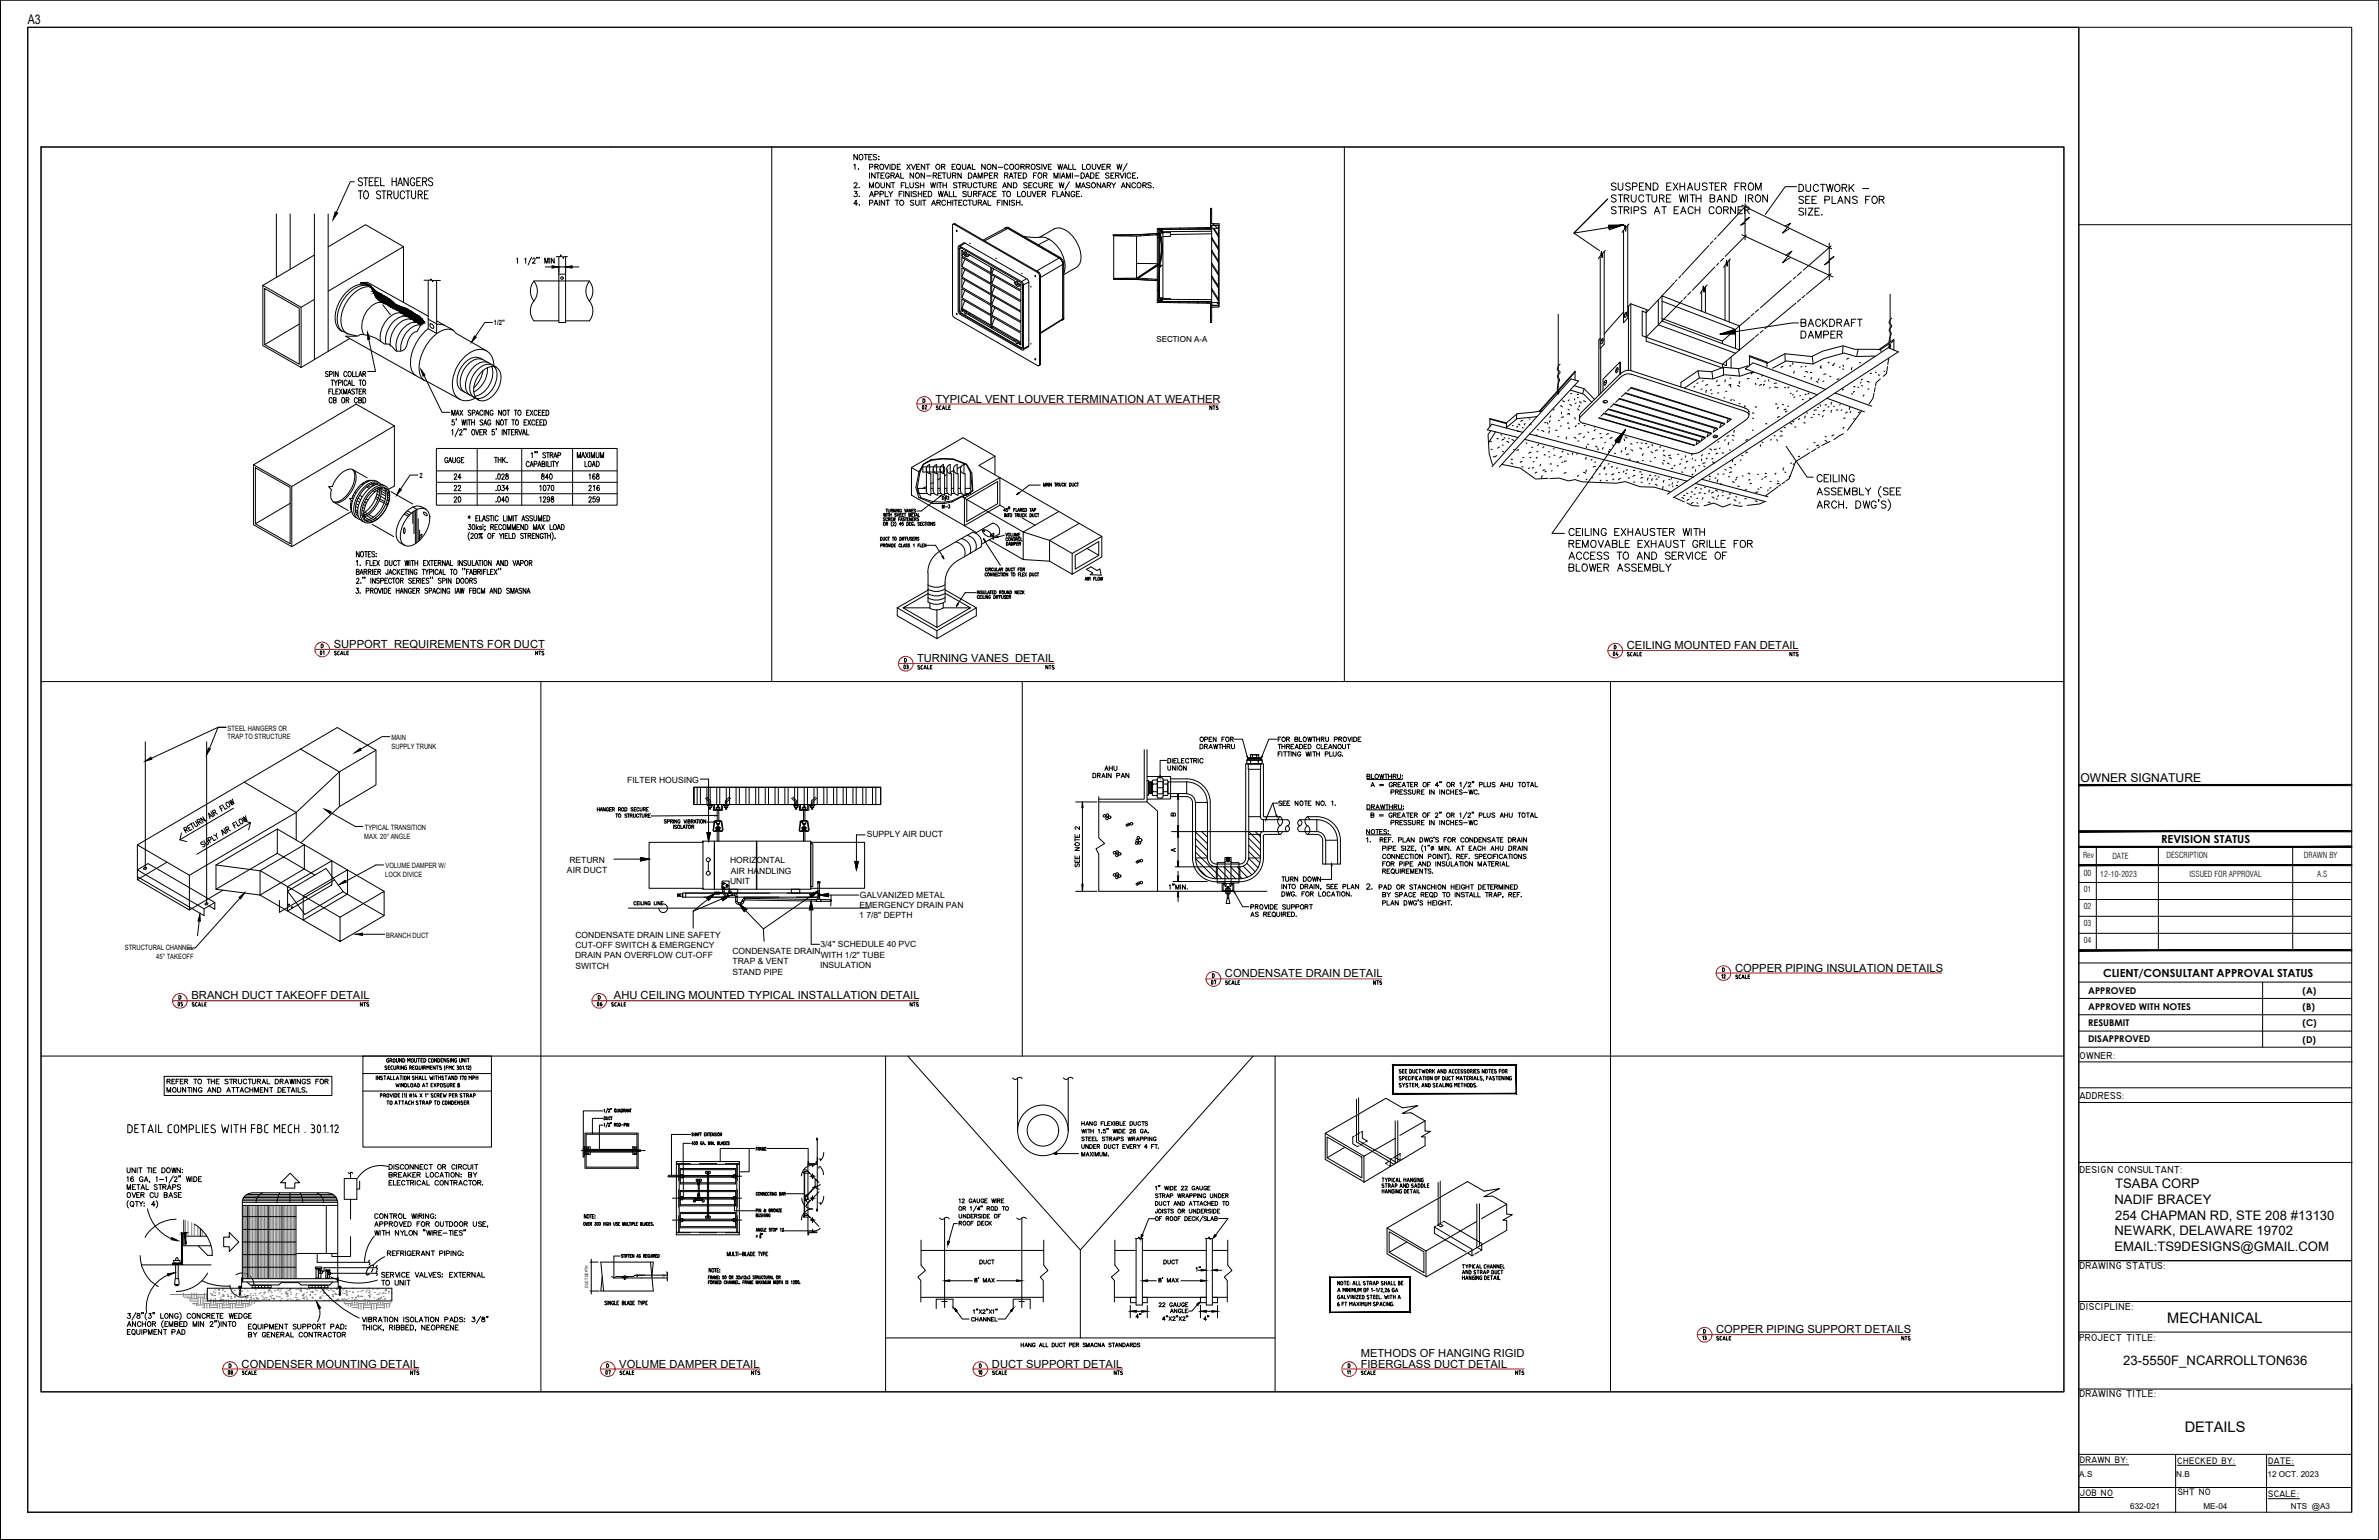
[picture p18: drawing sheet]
<svg xmlns="http://www.w3.org/2000/svg" width="432mm" height="279mm" viewBox="0 0 432 279" stroke-linecap="round" stroke-linejoin="round" font-family="sans-serif">
<defs><g id="words">
<g font-size="4.4">
<text x="165.5" y="75.5">02</text>
<text x="56.4" y="119.9">01</text>
<text x="291" y="120.3">04</text>
<text x="218" y="179.9">07</text>
<text x="30.3" y="183.8">05</text>
<text x="106.5" y="183.8">06</text>
</g>
<g font-size="4">
<text x="81.5" y="87.8">24</text>
<text x="81.5" y="90">22</text>
<text x="162.3" y="122.4">03</text>
<text x="39.5" y="250.5">08</text>
<text x="107.9" y="250.5">07</text>
<text x="176" y="250.5">10</text>
</g>
<g font-size="3.5">
<text x="211.7" y="155.6">A</text>
<text x="314.3" y="178.5" transform="rotate(-90 314.3 178.5)">12</text>
<text x="31.4" y="182">D</text>
<text x="219.1" y="231.4" transform="rotate(-90 219.1 231.4)">1&quot;</text>
<text x="205.3" y="239.9">4&quot;</text>
<text x="220.5" y="240.6" transform="rotate(-90 220.5 240.6)">4&quot;</text>
<text x="308" y="244.1">13</text>
<text x="109" y="249.1">D</text>
</g>
<g font-size="3.1">
<text x="182" y="93.1">o</text>
<text x="211.7" y="148.9">B</text>
<text x="246.2" y="250.1" transform="rotate(-90 246.2 250.1)">11</text>
</g>
<g font-size="2.6">
<text x="137.2" y="224.7">&quot;</text>
<text x="393.4" y="240.1">MECHANICAL</text>
<text x="396.5" y="259.8">DETAILS</text>
</g>
<g font-size="2.4">
<text x="5" y="4.4">A3</text>
<text x="383.9" y="215.6">TSABA CORP</text>
<text x="383.8" y="218.4">NADIF BRACEY</text>
<text x="383.9" y="221.3">254 CHAPMAN RD, STE 208 #13130</text>
<text x="383.8" y="224.2">NEWARK, DELAWARE 19702</text>
<text x="383.8" y="227">EMAIL:TS9DESIGNS@GMAIL.COM</text>
<text x="385.4" y="247.7">23-5550F_NCARROLLTON636</text>
</g>
<text font-size="2.2" x="377.6" y="141.9">OWNER SIGNATURE</text>
<g font-size="2">
<text x="169.8" y="73">TYPICAL VENT LOUVER TERMINATION AT WEATHER</text>
<text x="60.6" y="117.6">SUPPORT REQUIREMENTS FOR DUCT</text>
<text x="295.3" y="117.7">CEILING MOUNTED FAN DETAIL</text>
<text x="166.5" y="120.1">TURNING VANES DETAIL</text>
<text x="392.3" y="152.9">REVISION STATUS</text>
<text x="222.3" y="177.3">CONDENSATE DRAIN DETAIL</text>
<text x="314.9" y="176.3">COPPER PIPING INSULATION DETAILS</text>
<text x="381.7" y="177.2">CLIENT/CONSULTANT APPROVAL STATUS</text>
<text x="34.8" y="181.3">BRANCH DUCT TAKEOFF DETAIL</text>
<text x="111.4" y="181.3">AHU CEILING MOUNTED TYPICAL INSTALLATION DETAIL</text>
<text x="311.5" y="241.9">COPPER PIPING SUPPORT DETAILS</text>
<text x="43.9" y="248.1">CONDENSER MOUNTING DETAIL</text>
<text x="112.4" y="248.1">VOLUME DAMPER DETAIL</text>
<text x="180" y="248.1">DUCT SUPPORT DETAIL</text>
<text x="247" y="248.1">FIBERGLASS DUCT DETAIL</text>
<text x="247" y="246.2">METHODS OF HANGING RIGID</text>
</g>
<g font-size="1.8">
<text x="377.4" y="192.1">OWNER:</text>
<text x="377.4" y="199.4">ADDRESS:</text>
<text x="377.4" y="212.8">DESIGN CONSULTANT:</text>
<text x="377.4" y="230.3">DRAWING STATUS:</text>
<text x="377.5" y="237.6">DISCIPLINE:</text>
<text x="377.4" y="243.3">PROJECT TITLE:</text>
<text x="377.4" y="253.5">DRAWING TITLE:</text>
</g>
<g font-size="1.7">
<text x="379" y="183.2">APPROVED WITH NOTES</text>
<text x="379" y="180.3">APPROVED</text>
<text x="417.9" y="180.3">(A)</text>
<text x="417.9" y="183.2">(B)</text>
<text x="379" y="186.1">RESUBMIT</text>
<text x="379" y="189.1">DISAPPROVED</text>
<text x="417.9" y="186.2">(C)</text>
<text x="417.9" y="189.1">(D)</text>
<text x="377.5" y="265.5">DRAWN BY:</text>
<text x="395.2" y="265.6">CHECKED BY:</text>
<text x="411.7" y="265.6">DATE:</text>
<text x="377.5" y="271.4">JOB NO</text>
<text x="395.3" y="271.3">SHT NO</text>
<text x="411.7" y="271.6">SCALE:</text>
</g>
<g font-size="1.6">
<text x="113.8" y="142">FILTER HOUSING</text>
<text x="157.3" y="151.9">SUPPLY AIR DUCT</text>
<text x="102.9" y="158.4">AIR DUCT</text>
<text x="103.3" y="156.5">RETURN</text>
<text x="132.5" y="156.6">HORIZONTAL</text>
<text x="132.5" y="160.4">UNIT</text>
<text x="132.6" y="158.5">AIR HANDLING</text>
<text x="156" y="166.6">1 7/8&quot; DEPTH</text>
<text x="156" y="164.8">EMERGENCY DRAIN PAN</text>
<text x="156" y="162.9">GALVANIZED METAL</text>
<text x="104.4" y="173.9">DRAIN PAN OVERFLOW CUT-OFF</text>
<text x="104.4" y="170.1">CONDENSATE DRAIN LINE SAFETY</text>
<text x="104.4" y="172">CUT-OFF SWITCH &amp; EMERGENCY</text>
<text x="132.9" y="173.1">CONDENSATE DRAIN</text>
<text x="148.9" y="171.9">3/4&quot; SCHEDULE 40 PVC</text>
<text x="149" y="173.7">WITH 1/2&quot; TUBE</text>
<text x="104.4" y="175.8">SWITCH</text>
<text x="132.9" y="176.8">STAND PIPE</text>
<text x="133" y="174.9">TRAP &amp; VENT</text>
<text x="148.8" y="175.6">INSULATION</text>
</g>
<g font-size="1.5">
<text x="209.9" y="62">SECTION A-A</text>
<text x="378.1" y="155.7">Rev</text>
<text x="383.4" y="155.8">DATE</text>
<text x="393.2" y="155.6">DESCRIPTION</text>
<text x="418.2" y="155.7">DRAWN BY</text>
<text x="378.2" y="161.9">01</text>
<text x="378.2" y="158.9">00</text>
<text x="381.2" y="159.1">12-10-2023</text>
<text x="397.4" y="159.1">ISSUED FOR APPROVAL</text>
<text x="420.6" y="159.1">A.S</text>
<text x="378.2" y="165">02</text>
<text x="378.2" y="168">03</text>
<text x="378.2" y="171.1">04</text>
<text x="377.4" y="268">A.S</text>
<text x="395" y="268">N.B</text>
<text x="411.6" y="267.9">12 OCT. 2023</text>
<text x="386.6" y="273.8">632-021</text>
<text x="399.9" y="273.8">ME-04</text>
<text x="415.8" y="273.8">NTS @A3</text>
</g>
<g font-size="1.3">
<text x="89.7" y="59">1/2&quot;</text>
<text x="76.2" y="86.7">2</text>
<text x="41.3" y="132.5">STEEL HANGERS OR</text>
<text x="41.3" y="134.2">TRAP TO STRUCTURE</text>
<text x="71" y="134.2">MAIN</text>
<text x="71.1" y="135.8">SUPPLY TRUNK</text>
<text x="66.1" y="152.1">MAX. 20° ANGLE</text>
<text x="66.2" y="150.5">TYPICAL TRANSITION</text>
<text x="69.9" y="159.1">LOCK DIVICE</text>
<text x="70" y="157.6">VOLUME DAMPER W/</text>
<text x="22.6" y="172.4">STRUCTURAL CHANNEL</text>
<text x="28.4" y="174">45° TAKEOFF</text>
<text x="70.1" y="170.1">BRANCH DUCT</text>
</g>
<g font-size=".8">
<text x="106.8" y="233.6" transform="rotate(-90 106.8 233.6)">DUCT DEPTH</text>
<text x="120.8" y="231.9" transform="rotate(-90 120.8 231.9)">12</text>
</g>
</g></defs>
<!-- layer: hvacequip-n -->
<g fill="none" stroke="#000" stroke-width=".18">
<path d="M129.7 152.6h17.5v8.7h-17.5zM129.7 153.9v6.1M131.1 159.9h1.2v1.4h-1.2zM137.3 152.6v8.7M137.4 152.6v8.7M147.2 153.1h.3v7.8h-.3zM129.7 161.9h.9v.3h-.9zM129.7 161.9v.1M129.8 161.9l-.1 .2M129.9 161.9l-.2 .2M130 161.9l-.3 .3M130 161.9l-.2 .3"/>
<path d="M130.1 161.9l-.3 .3M130.2 161.9l-.3 .3M130.3 161.9l-.3 .3M130.4 161.9l-.3 .3M130.5 161.9l-.3 .3M130.6 161.9l-.3 .3M130.6 162.2h.1M130.6 162l-.3 .2M130.6 162.1l-.1 .1M130.8 162l.3 .1-.5-.1-.2 .2M130.8 162v.1M130.9 162v.1"/>
<path d="M131 162v.1M131.1 160.3v.7M131.1 162v.1M131.4 160.1l.7 .4M132.1 162.1h.8v.4h-.8zM132.1 160.9l-.7 .3M132.3 162.1v-.5l.4 .1v.4"/>
<circle cx="131.3" cy="160.3" r=".15"/>
<circle cx="131.3" cy="161.1" r=".19"/>
<circle cx="131.3" cy="160.3" r=".19"/>
<circle cx="132" cy="160.7" r=".15"/>
<circle cx="132" cy="160.7" r=".19"/>
</g>
<!-- layer: hvacexh-n -->
<g fill="none" stroke="#000" stroke-width=".18">
<path d="M148.4 160h.4v.2h-.4zM148.5 159.9h.3zM131.1 161.1l.2-.2 .1 .2M131.1 161l.2 .1 .1-.1v.1l-.2 .1zM131.1 161.9v-.9h.3v.9M131.7 162.1l-.3-.3h-.3l.1 .4 .5 .2M131.7 162.1h.1M131.7 162.4h.1M131.7 162.1h.4M132.1 162.1v.3h-.4M132.1 162.1v.3M132.3 162.1h.4"/>
<path d="M132.9 162.1h.4v.3h-.4zM133.3 162.4l.2 .2M133.3 162.1l.3 .1 .2 .3v.2l-.3-.1M133.5 162.6v.9h.3l.2 .2M133.5 163.5l.1 .3 .4 .3M133.8 162.7v.8M134 163.7l.5 .1v.3h-.5zM134.7 163.5h.3l-.3 .5-.2 .1v-.3zM134.7 163.5h.3M134.9 163.1l.3-.1v.3l-.2 .2h-.3zM135.2 163l13 .2M148.2 163.2h.8v.4l-.8-.1z"/>
<path d="M148.2 163.2v.3l-13-.2M148.5 160.2h.3l-.1 3h-.3zM150.8 163.2h-1.8v.3h1.8M150.8 162.4l.1 1h-.2l.1 .1v.9"/>
</g>
<!-- layer: hvacsup-e -->
<path d="M127.8 162.8h4M130.1 162.1h-5.6v.7M132.4 161.3h1.5v.8h-1.5zM133.3 162.1h6.4M135 162.8h6.4M142.8 162.1h5.7v.7h-4M143.6 161.3h1.6v.8h-1.6z" fill="none" stroke="#000" stroke-width=".18"/>
<!-- layer: hvacret-e -->
<path d="M123 162.2h.2v.4h-.2zM123 162.2v.4M123.2 162.2h.2v.4h-.2M123.4 162.2h.5v.4h-.5zM123.9 162h24.9v.8h-24.9z" fill="none" stroke="#000" stroke-width=".18"/>
<!-- layer: hvacret-n -->
<path d="M127.6 152.6v.2h-9.8v8.4h9.8v.1" fill="none" stroke="#000" stroke-width=".18"/>
<!-- layer: hvacsup-n -->
<path d="M147.2 152.6v.2h9.7v8.4h-9.7v.1" fill="none" stroke="#000" stroke-width=".18"/>
<!-- layer: eztext -->
<g fill="none" stroke="#000" stroke-width=".18">
<path d="M111.4 155.9h6.4M116.2 155.6l1.6 .3-1.6 .3zM127.1 141.4h1.5v11.2M128.3 151h.6l-.3 1.6zM155.2 156.3h.6l-.4 1.5zM157 151.5h-1.6v6.3M125.8 165.3v3.1M128.2 162.9l1.5-.7-1.1 1.2zM129.7 162.2l-3.9 3.1M130.9 162.9l1.6-.4-1.3 .9zM132.5 162.5l-6.7 2.8M134.2 164.1l1.4 .9-.5 .4z"/>
<path d="M134.2 164.1l4.4 4.4M138.6 168.5l.1 2.3M147 162.3l1.5-.6-1.2 1.1zM147.2 163.5l.3 1.6h-.6zM147.2 163.5v7.8h1.6M148.5 161.7l-9.9 6.8M148.8 162.4l1.6-.3v.6zM148.8 162.4h7.1"/>
</g>
<path d="M116.2 155.6l1.6 .3-1.6 .3zM128.3 151h.6l-.3 1.6zM155.2 156.3h.6l-.4 1.5zM128.2 162.9l1.5-.7-1.1 1.2zM130.9 162.9l1.6-.4-1.3 .9zM134.2 164.1l1.4 .9-.5 .4zM147.2 163.5l.3 1.6h-.6zM147 162.3l1.5-.6-1.2 1.1zM148.8 162.4l1.6-.3v.6z" fill="#000" stroke="#000" stroke-width=".18"/>
<!-- layer: hvacgen-n -->
<g fill="none" stroke="#000" stroke-width=".18">
<path d="M127.6 152.6h2.1v8.7h-2.1zM128.6 156.3v1.8"/>
<circle cx="128.5" cy="158.4" r=".36"/>
<circle cx="128.5" cy="156" r=".36"/>
</g>
<!-- layer: WALL -->
<g fill="none" stroke="#000" stroke-width=".18">
<path d="M5 5h372.3v269.4h-372.3zM7.5 26.7h367.1v225.8h-367.1zM125.9 142.8v3.2h34v-3.2h-34v3.2M126.5 142.8v3.2M127.1 142.8v3.2M128.3 142.8v3.2M128.9 142.8v2.4M130.1 142.8v3.2M130.6 142.8v3.2M131.8 142.8v3.2M132.4 142.8v3.2M133.6 142.8v3.2"/>
<path d="M134.2 142.8v3.2M135.4 142.8v3.2M136 142.8v3.2M137.2 142.8v3.2M137.7 142.8v3.2M138.9 142.8v3.2M139.5 142.8v3.2M140.7 142.8v3.2M141.3 142.8v3.2M142.5 142.8v3.2M143 142.8v3.2M144.2 142.8v3.2"/>
<path d="M144.8 142.8v3.2M146 142.8v3.2M146.6 142.8v3.2M147.7 142.8v3.2M148.3 142.8v3.2M149.5 142.8v3.2M150.1 142.8v3.2M151.3 142.8v3.2M151.9 142.8v3.2M153 142.8v3.2M153.6 142.8v3.2M154.8 142.8v3.2"/>
<path d="M155.4 142.8v3.2M156.6 142.8v3.2M157.2 142.8v3.2M158.4 142.8v3.2M159 142.8v3.2M159.9 142.8v3.2"/>
</g>
<!-- layer: Baseplan -->
<g fill="none" stroke="#000" stroke-width=".18">
<path d="M108.4 146.9h.4M108.4 146.5v.7M108.8 146.5v.7M108.9 147.2l.2-.7 .2 .7M109 146.9h.3M109.9 146.5v.7l-.4-.7v.7M110.4 146.7a.22 .22 0 0 0-.2-.2 .22 .22 0 0 0-.2 .3v.1a.21 .21 0 0 0 .2 .3 .21 .21 0 0 0 .2-.3h-.1M110.6 146.9h.2M111 146.5h-.4v.7h.4M111.1 146.9l.4-.1v-.2l-.4-.1v.7M111.3 146.9l.2 .3M111.8 147.7h.3"/>
<path d="M111.9 147.7v.6M112.3 146.9l.3-.1v-.2l-.3-.1v.7M112.3 147.7h.1a.27 .27 0 0 1 .3 .3 .27 .27 0 0 1-.4 .2zM112.5 146.9l.1 .3M112.9 146.6l.1-.1a.32 .32 0 0 1 .3 .4 .32 .32 0 0 1-.4 .3zM113.4 146.5h.2a.38 .38 0 0 1 0 .7h-.2zM113.8 147.7h-.4l.1 .2 .2 .1a.18 .18 0 0 1 0 .3 .18 .18 0 0 1-.3-.1M113.9 147.7h.4M114.1 147.7v.6M114.4 148l.3-.1v-.2h-.3v.6M114.6 148l.2 .3M114.9 146.6l-.1-.1-.3 .1 .3 .3a.18 .18 0 0 1 .1 .2 .18 .18 0 0 1-.3 .1l-.1-.1"/>
<path d="M115 147.7v.5l.1 .1 .2-.1v-.5M115.1 146.9h.2M115.4 146.5h-.3v.7h.3M115.9 147.8v-.1a.26 .26 0 0 0-.4 .3 .26 .26 0 0 0 .4 .2v-.1M116 146.7l-.2-.2a.32 .32 0 0 0-.2 .4 .32 .32 0 0 0 .3 .3l.1-.2M116 147.7h.4M116.2 146.5v.7h.3v-.2v-.5M116.2 147.7v.6M116.5 147.7v.4l.2 .2 .2-.2v-.4M116.8 146.9l.3-.1v-.2l-.3-.1v.7M116.9 146.9l.2 .3M117.1 148l.4-.1v-.2h-.4v.6"/>
<path d="M117.3 146.9h.2M117.3 148l.2 .3M117.7 146.5h-.4v.7h.4M117.7 148h.2M118.1 147.7h-.4v.6h.4M120.9 148.8h-.3l.3 .3v.2l-.2 .1-.1-.2M121.1 149.1l.4-.1v-.2l-.4-.1v.7M121.7 149h.3v-.2l-.3-.1v.7M121.9 149l.2 .4M122.3 148.7v.7M122.3 149.7v.6M122.8 149.8h-.4l.4 .4-.1 .1-.3-.1"/>
<path d="M122.9 148.7v.7l-.4-.7v.7M123 149.8a.26 .26 0 0 1 .4 .2 .26 .26 0 0 1-.4 .2zM123.4 148.8a.22 .22 0 0 0-.2-.1 .22 .22 0 0 0-.2 .2v.2a.22 .22 0 0 0 .2 .3 .22 .22 0 0 0 .2-.3h-.1M123.6 149.7v.6h.3M124 150.3l.2-.6 .2 .6M124 150.1h.3M124.1 148.7l.2 .7 .2-.7M124.5 149.7h.3M124.6 149.7v.6M124.7 148.7v.7M124.9 149h.3v-.3h-.3v.7l.3-.1-.1-.3M125 149.8a.26 .26 0 0 1 .4 .2 .26 .26 0 0 1-.4 .2z"/>
<path d="M125.5 149h.3v-.2l-.3-.1v.7M125.6 150h.3v-.2l-.3-.1v.6M125.6 149l.2 .4M125.7 150l.2 .3M125.9 149.4l.3-.7 .2 .7M125.9 146h34M125.9 142.8h34M126 149.1h.3M126.4 148.7h.4M126.6 148.7v.7M126.9 148.7v.7M127.2 148.7h.1a.3 .3 0 0 1 .3 .4 .3 .3 0 0 1-.4 .2z"/>
<path d="M128.1 144.8l.6 .7v.5M128.1 148.7v.7l-.4-.7v.7M128.3 144.6l.7 .7v.7M128.3 149.1h1.4M128.4 146v.1h.9l.2 .2M128.6 146.1v.4h.6v-.4M128.7 146.1v.4M128.7 146.6h.3M128.7 146.5h.3M128.7 146.8h.3M128.7 146.7h.3M129.1 146.1v.4"/>
<path d="M129.4 150.6l.1 .2 .2 .1M129.5 146.9l.1 .2M129.5 146l.2 .2v.5M129.5 146.3v.6M129.5 150.5l.1 .2 .2 .1M129.6 149.1l-.1 1.4M129.6 146.7l.2 .2M129.7 147h1.3M129.7 150.8h.4M129.7 149.2l-.2 1.3M129.8 148h-11.6M129.8 150.7h1.1"/>
<path d="M129.8 146.9h1M129.9 149l-.2 .2M130 149v.4h.6l.1-.4M130 149h.7M130 150.2h.7zM130 150.7h.7M130 150.2h.7M130 150.3h.1M130 146.9v-.4h.6v.4M130 150.4v.1M130 150.7l.6-.1h-.6v.1M130.1 146.5v.4"/>
<path d="M130.1 149.4v.2h.4v-.2M130.1 150.2v-.2h.4v.2M130.2 147v1.9M130.2 150.2v.2M130.2 150.7v1.9M130.2 146.2h.3M130.2 146.3h.3M130.2 146.5h.3M130.2 149.7h.2M130.2 149.6h.2M130.2 149.4v.2M130.2 150v.2"/>
<path d="M130.2 149.9h.2M130.3 150.2l-.3 .1h.2M130.4 149.4v.2M130.4 150v.2M130.5 150.3h.1l-.6 .1M130.5 150.6l.1 .1M130.5 147v1.9M130.5 150.4v.1M130.5 150.7v1.9M130.5 146.5v.4M130.6 150.8h.3M130.6 150.3v.1l-.6 .1h.2"/>
<path d="M130.7 149l.2 .2 .2 1.3-.1 .2-.2 .1M130.7 148.9l.3 .2 .2 1.4M130.8 148.9h-.3a.73 .73 0 0 0-.9 .2M131 146.1v.6l-.2 .2M131.1 146l-.2 .2M131.1 146.3v.6M131.1 146.9l-.1 .2M131.2 150.6l-.1 .2-.2 .1M131.3 146.1l-.2 .2M131.5 146.1v.4h.6v-.4M131.6 146.1v.4M131.7 146.6h.2"/>
<path d="M131.7 146.5h.2M131.7 146.8h.2M131.7 146.7h.2M132 146.1v.4M132.2 146v.1h-.8M132.4 144.6l-.7 .7v.7M132.6 144.8l-.7 .7v.5M143.7 144.8l.7 .7v.5M143.9 144.6l.7 .7v.7M144.1 146v.1h.8l.2 .2M144.2 146.1v.4h.6v-.4M144.3 146.1v.4"/>
<path d="M144.4 146.6h.2M144.4 146.5h.2M144.4 146.8h.2M144.4 146.7h.2M144.7 146.1v.4M145 150.6l.1 .2 .2 .1M145.1 146.9l.2 .2M145.1 146l.2 .2v.5M145.1 146.3v.6M145.1 150.5l.1 .2 .2 .1M145.2 146.7l.2 .2M145.2 149.1l-.1 1.4"/>
<path d="M145.3 147h1.3M145.3 150.8h.4M145.3 149.2l-.1 1.3M145.4 150.7h1.1M145.5 146.9h.9M145.5 148.9l-.3 .2M145.5 148.9h.3a.61 .61 0 0 1 .8 .2l.3 1.4M145.6 149l-.3 .2M145.6 149h.7M145.6 149l.1 .4h.6v-.4M145.6 150.2h.7zM145.6 150.2h.7"/>
<path d="M145.6 150.7h.7M145.6 150.3h.1M145.6 146.9v-.4h.7v.4M145.6 150.4v.1M145.7 150.7l.6-.1h-.7v.1M145.8 149.4v.2h.3v-.2M145.8 150.2v-.2h.3v.2M145.8 146.5v.4M145.8 147v1.9M145.8 150.2v.2M145.8 150.7v1.9M145.8 146.2h.3"/>
<path d="M145.8 146.3h.3M145.8 146.5h.3M145.8 149.7h.3M145.8 149.6h.3M145.8 149.9h.3M145.9 150.2l-.2 .1h.1M145.9 149.4v.2M145.9 150v.2M146.1 149.4v.2M146.1 150v.2M146.1 150.3h.1l-.5 .1M146.1 150.6l.1 .1"/>
<path d="M146.1 147v1.9M146.1 150.4v.1M146.1 150.7v1.9M146.1 146.5v.4M146.2 150.8h.4M146.2 150.3v.1l-.5 .1h.1M146.3 149l.3 .2 .1 1.3v.2l-.2 .1M146.8 146.9l-.2 .2M146.8 146l-.2 .2v.5l-.2 .2M146.8 150.6l-.1 .2-.2 .1M146.8 146.3v.6M147.1 146.1v.4h.6v-.4"/>
<path d="M147.2 146.1v.4M147.3 146.6h.2M147.3 146.5h.2M147.3 146.8h.2M147.3 146.7h.2M147.6 146.1v.4M147.9 146v.1h-.9l-.2 .2M148 144.6l-.7 .7v.7M148.2 144.8l-.7 .7v.5M114 164.8h43.8M115.4 163.7a.2 .2 0 0 0-.2-.1 .2 .2 0 0 0-.1 .2v.2a.2 .2 0 0 0 .1 .2 .2 .2 0 0 0 .2-.2M115.7 163.9h.2"/>
<path d="M116 163.6h-.3v.6h.3M116.2 163.6v.6M116.4 163.6v.6h.3M116.8 163.6v.6M117.4 163.6v.6l-.3-.6v.6M118 163.7a.22 .22 0 0 0-.2-.1 .22 .22 0 0 0-.2 .2v.2a.21 .21 0 0 0 .2 .2 .21 .21 0 0 0 .2-.2h-.1M118.7 163.6v.6h.4M119.2 163.6v.6M119.8 163.6v.6l-.4-.6v.6M120 163.9h.2M120.4 163.6h-.4v.6h.4M120.4 164a.78 .78 0 0 1 .8 .8 .78 .78 0 0 1-.8 .8 .78 .78 0 0 1-.8-.8"/>
<path d="M105.5 208.7h11.6M105.9 208.4l.1-.1v1.6l-.2-.1zM106 209.4l.1 .2M106 208.1v1.3M106.1 208l-.1 .1M106.1 208l.1 .6h.2M106.2 205.6h9.6v6.4h-9.6zM106.4 205.8h9.2v6h-9.2zM106.4 208.1h.7v1.4h-.7zM106.4 208.9h-.2l-.1 .6M106.4 208.6h9.2M106.4 209h9.2"/>
<path d="M106.4 208.5h9.2M109.5 201.5h-3.6v6.9M109.5 202.9h-2v2.9M109.5 204.1h-.7v4.6M109.6 203.9l.1-.1v.5M109.6 202.6a.28 .28 0 0 1 .3 .3 .28 .28 0 0 1-.3 .3zM109.6 201.3l.1-.1v.6M110.1 202.6v.5l.1 .1 .1-.1v-.5M110.3 203.7l-.3 .8M110.3 201.1l-.3 .8M110.4 203.9l.1-.1h.2l-.3 .5h.3M110.4 201.3l.1-.1 .2 .1-.3 .5h.3"/>
<path d="M110.8 202.7l-.1-.1a.26 .26 0 0 0-.2 .3 .26 .26 0 0 0 .2 .2l.1-.1M110.8 202.6h.3M110.9 203.7l-.1 .1M110.9 201.1l-.1 .2M111 203.7v.1M111 201.1v.2M111 202.6v.6M111.5 204h.2l.1-.2h-.3v.5M111.6 201.2a.26 .26 0 0 1 .2 .3 .26 .26 0 0 1-.2 .2zM111.7 204l.1 .3M111.7 201.6l.1 .2M112 203.8a.25 .25 0 0 1 .2 .2 .25 .25 0 0 1-.2 .3z"/>
<path d="M112 201.2l.1 .6 .1-.1v-.5M112.3 201.8l.2-.6 .1 .6M112.4 203.8a.28 .28 0 0 1 .3 .3 .28 .28 0 0 1-.3 .2zM112.4 201.6h.2M112.7 201.2a.28 .28 0 0 1 .3 .3 .28 .28 0 0 1-.3 .3zM112.8 204.1h.4M113.2 201.5l.3-.1-.1-.2h-.2v.6M113.3 204.1l.2-.1v-.2h-.2v.5M113.3 201.5l.2 .3M113.5 201.8l.2-.6 .1 .6M113.6 201.6h.1M113.7 203.8v.5"/>
<path d="M114.1 203.8v.5l-.2-.5v.5M114.2 201.2v.6l-.3-.6v.6M114.3 201.2h.3M114.4 201.2v.6M114.9 208.1h.7v1.4h-.7zM115.6 208.6h.6v.3h-.6M121.2 213.4h13.4M121.3 213.5h2M121.3 213.2h2M122 217.4h12.6M122.8 210.7h11.4v13.3h-11.4zM122.8 211.2h11.4"/>
<path d="M122.8 211.1h2.5M123.2 211.2v3M123.2 215.8v3.2M123.3 213.3h.2M123.3 217.5h.2M123.3 217.3h.2M123.3 211.2v12.4M123.3 213.5h.2M123.5 217.3h10M123.5 217.6h10M123.5 213.3h10M123.5 213.6h10"/>
<path d="M123.5 220h10v2.8h-10zM123.5 218.6h10M123.5 216h10v2.8h-10zM123.5 216.2h10M123.5 214.6h10M123.5 212h10v2.8h-10zM123.5 212.2h10M123.5 213.1h.4v.6h-.4M123.5 217.1h.4v.6h-.4M123.9 217.3h.3v.2h-.3M123.9 213.3h.3v.2h-.3M125.3 207.4h-1.3v9.9"/>
<path d="M125.3 205.8h-3.4v7.3M125.8 205.6h-.2l.2 .3v.2l-.2-.1M125.9 217.8l.3-.1v.4l-.3-.1zM125.9 207.5h-.3l.1-.4v.6M126 205.5v.6M126 205.8h.2M126.2 217.3v.8M126.2 207.1h-.2v.2a.17 .17 0 0 1 .2 .2 .17 .17 0 0 1-.2 .1h-.1M126.2 205.5v.6M126.3 206.1l.2-.6 .2 .6M126.4 214h.3v.3l-.3-.1zM126.4 207.1a.26 .26 0 0 1 .2 .3 .26 .26 0 0 1-.2 .2z"/>
<path d="M126.4 205.9h.2M126.7 217.8l-.3-.1v-.4h.3h-.5v.5h1.3v-.5h-.5l.3 .2-.1 .3h-.2M126.7 214v1v-.9h.3v.9v-1M126.7 217v-.4v1.2M126.7 217h.3M126.7 217v.8M126.7 214.7h.2v2.2h-.2zM126.7 205.8h.2M126.9 211.1h3.2M127 217v-.4v1.2M127 217v.8M127 214h.3l-.1 .3h-.2z"/>
<path d="M127 205.5h-.3v.6M127 205.5h.3M127.2 205.5v.6M127.4 207.3v-.2a.24 .24 0 0 0-.3 .3 .24 .24 0 0 0 .3 .2l-.1-.1M127.5 217.3v.8v-.4l.3 .1-.1 .3h-.2M127.5 207.7l.2-.6 .1 .6M127.6 207.5h.2M127.8 205.8h.2M128 207.6h.1M128.1 205.5h-.3v.6h.3M128.1 212.5h.3v.4l-.3-.1zM128.2 205.5l.3 .6"/>
<path d="M128.5 205.5l-.3 .6M128.6 207.7v-.6l.1 .6 .2-.6v.6M128.6 205.5h.2M128.6 212.5l.3 .1-.1 .3h-.2zM128.7 205.5v.6M128.9 205.8h.2M129 207.1v.6M129.2 205.5h-.3v.6h.3M129.5 207.1v.6l-.3-.6v.6M129.6 205.5v.6l-.3-.6v.6M129.6 207.6h.1M130 205.6h-.3l.3 .4h-.3"/>
<path d="M130.1 205.5v.6M130.2 207.4l.3-.1v-.2h-.3v.6l.3-.1v-.1l-.1-.1M130.3 205.6h.3l-.1 .5-.2-.1zM130.6 207.1v.6h.3l.2-.6 .1 .6M131 205.5v.6l-.3-.6v.6M131 207.5h.2M131.3 207.1a.28 .28 0 0 1 .3 .3 .28 .28 0 0 1-.3 .3zM131.7 211.1h2.5M131.7 207.4h.2M132 207.1h-.3v.6h.3M132.4 207.2l-.3-.1v.2l.3 .3h-.3M133.1 213.3h-.3v.2h.3"/>
<path d="M133.1 217.3h-.3v.2h.3M133.3 217.7v2h3.8M133.5 217.1h-.4v.6h.4M133.5 213.1h-.4v.6h.4M133.5 213.3h.2M133.5 217.5h.2M133.5 217.3h.2M133.5 213.5h.2M133.7 211.2v12.4M133.8 211.2v3M133.8 215.8v3.2M136 208.4v4.2h-1.8"/>
<path d="M136.9 208.4h-6.2v2.3M137.2 219.6h.3v-.2l-.3-.1v.6M137.2 208.4h.2M137.5 208.2h-.3v.5M137.5 216.5a.16 .16 0 0 0-.2-.2 .16 .16 0 0 0-.1 .2v.2a.16 .16 0 0 0 .1 .2 .16 .16 0 0 0 .2-.2M137.6 208.4h.2v-.2h-.2v.5M137.6 219.3v.6M137.7 208.4l.2 .3M137.8 216.3l.2 .2-.2 .4-.2-.2zM137.9 208.7l.2-.5 .2 .5M138 208.5h.2M138.1 219.3v.6l-.3-.6v.6"/>
<path d="M138.3 208.7v-.5l.2 .5 .2-.5v.5M138.4 216.3v.6l-.3-.6v.6M138.8 216.3v.6l-.3-.6v.6M138.8 208.4h.2M139 216.6h.1M139 219.6v-.1l-.2 .4-.2-.1 .3-.3-.1-.2v.3l.2 .2M139.1 208.2h-.3v.5h.3M139.2 208.4h7.5v2.3M139.2 216.3h-.2v.6h.2M139.6 219.6h.2v-.2l-.2-.1v.6l.3-.1-.2-.2M139.6 216.5a.15 .15 0 0 0-.2-.2 .15 .15 0 0 0-.1 .2v.2a.15 .15 0 0 0 .1 .2 .15 .15 0 0 0 .2-.2M139.7 216.3h.3"/>
<path d="M139.8 216.3v.6M140 219.6h.2l.1-.2-.3-.1v.6M140.1 216.3v.6M140.1 219.6l.2 .3M140.4 219.4h.3l-.1 .5-.2-.1zM140.5 216.3v.6l-.3-.6v.6M140.9 216.5l-.1-.2-.1 .1 .1 .5 .1-.1-.1-.1M141.1 219.3v.6l-.3-.6v.6M141.3 219.3h.2l-.2 .6h.2M141.5 216.6h.2l.1-.2-.3-.1v.6l.2-.1-.1-.2M141.6 219.6h.2M141.9 216.9l.1-.6 .2 .6"/>
<path d="M141.9 219.3h-.3v.6h.3M141.9 216.7h.2M142.2 216.6h3.7M142.2 216.6h.3v-.2l-.3-.1v.6M142.4 216.6l.1 .3M145.5 217.4l.4 1.1M145.9 212.1l-.3 .6-.1 .7M145.9 212.6l-.1 .1 .1 .2M146 212.6h.6l.3 .3h-.9v7.6h.6v-2.3M146.1 219.9v.3h.3l1 1M146.1 212v.3h.3l1 1M146.1 212.9v7.6"/>
<path d="M146.2 217.8l.4-.3 .4 .3-.4 .4zM146.2 216.9v.9M146.3 219l1.2 .4M146.6 216.9l-.2-.2-.2 .2M146.6 217.5l-.3 .3 .3-.3M146.6 216.9v.6M146.6 211.2h1.7M146.6 211.2v1.4M146.6 212.9v3.7M146.6 216.8v.7M147 213.4h1M147 217.4h1"/>
<path d="M147.4 217.6l-1 .9v.3h-.3M147.4 217.3h.3v.3h-.3zM147.4 213.3h.3v.3h-.3zM147.5 219.3a1.82 1.82 0 0 0-1.4 .6M147.5 215.4l.6 .1 .6 .3M147.5 211.4l-.7 .1-.7 .4M147.5 212.9v1M147.5 216.9v.9M147.5 211.4v.3M147.6 211.4h-.1M147.6 211.3h.2M147.7 213.6l.9 .9"/>
<path d="M147.8 211.3v.1M147.9 211.3l-.5-.1 .1 .4M148 215.2l.1 .1 .2-.1M148 215.2l-1.5 1.6M148 215.3l-1.4 1.6M148.3 206.8v-.3v13.3v-.4M148.3 211.1h-1.5v-.4h-.2v.5M148.3 214.3l-.3-.4v1.2M148.6 218.2h.3v.3M148.6 210.3h.3v.3M148.6 216.2l-.9 1.1M148.9 214.9a1.82 1.82 0 0 1-1.4 .5"/>
<path d="M148.9 211.7h-.3v.3M149 211.8l.4 .6 .1 .7M149.5 217l-.1 .8-.3 .6M149.5 209.1l-.1 .7-.3 .6M106 221.8h.2l-.1 .5-.1-.1zM106.3 221.8l.2 .5 .1-.5M106.4 220.3v.7l-.4-.7v.7M106.6 220.4l.1-.1a.34 .34 0 0 1 .2 .4 .34 .34 0 0 1-.3 .3zM106.7 222h.2M107 221.8h-.3v.5h.3M107.1 220.3h.3M107.1 222h.3v-.2h-.3v.5"/>
<path d="M107.1 234.2h1.7M107.1 229h1.4M107.2 220.3v.7M107.3 222l.1 .3M107.3 228.4v6.4M107.5 220.7h.2M107.8 220.3h-.3v.7h.3M108 221.8h.2v.2a.19 .19 0 0 1 0 .2 .19 .19 0 0 1-.2 .1l-.1-.1M108 220.6h.1M108 221h.1M108.4 221.8a.26 .26 0 0 1 .2 .2 .26 .26 0 0 1-.2 .3zM108.8 221.8a.25 .25 0 0 1 .2 .2 .25 .25 0 0 1-.2 .3z"/>
<path d="M109.6 222h.2M109.6 221.8v.5M109.8 221.8v.5M110 221.8v.5M110.1 236.1h-.2l-.1 .2a.32 .32 0 0 1 .3 .4l-.3-.1M110.3 236.1v.6M110.4 221.9v-.1h-.2v.5l.2-.1-.1-.1M110.5 222h.3M110.5 221.8v.5M110.8 236.1v.6l-.3-.6v.6M110.8 221.8v.5M111 231.6l.4 .3"/>
<path d="M111.4 236.2l-.1-.1a.34 .34 0 0 0-.3 .3 .34 .34 0 0 0 .3 .3l.1-.2h-.1M111.4 221.8l.1 .5 .2-.1v-.4M111.5 236.1v.6h.3M111.5 231.9h1.8M112 236.4h.2M112.1 221.8h-.3l.3 .4h-.3M112.2 222h.2M112.3 236.1h-.3v.6h.3M112.5 221.8h-.3v.5h.3M112.6 227.9h-1.2v4M112.8 231.7h.1M112.9 231.7l.5-.3 .4 .3-.4 .2z"/>
<path d="M112.9 236.4h.3l.1-.2-.4-.1v.6h.3l.1-.2-.1-.1M113 231.6h-1.2l-.4 .3M113 222.3v-.5l.2 .5 .1-.5v.5M113.1 227.7h-.3l.3 .2-.1 .2-.2-.1M113.2 227.6h.2M113.3 232l.2 .1h-.2zM113.3 227.6v.5M113.3 231.9v.1M113.5 231.9v.1M113.5 236.1v.6h.3M113.5 221.8v.4l.1 .1 .1-.1v-.4M113.5 231.9h7.6"/>
<path d="M113.5 227.6v.5M113.7 227.8h.1M113.7 231.6h1.2l.4-.2 .4 .2M113.8 236.7l.2-.6 .2 .6M113.8 231.7h.2M113.9 227.6h-.2v.5M113.9 221.8v.5h.3M113.9 236.5h.2M114 227.8h.2M114.2 221.8h.3M114.3 227.6h-.3v.5M114.3 236.1a.34 .34 0 0 1 .4 .3 .34 .34 0 0 1-.4 .3z"/>
<path d="M114.3 221.8v.5M114.4 227.8h.2M114.6 221.8v.5M114.6 227.6h-.2v.5h.2M114.7 222h.3v-.2h-.3v.5M114.9 236.4h.2M115.1 227.6v.5l-.3-.5v.5M115.1 221.8v.5h.3M115.2 236.1h-.3v.6h.3M115.3 231.4h5.8M115.5 222h.2M115.6 228.1l.1-.5 .2 .5"/>
<path d="M115.6 228h.2M115.7 221.8h-.2v.5h.2M115.8 236.1h.3M116 236.1v.6M116.2 236.1l.2 .3v.3M116.2 227.7h-.2l.2 .3-.1 .1-.1-.1M116.2 222h.3v-.2h-.3v.5h.3v-.3M116.5 236.1l-.1 .3M116.7 236.4l.3-.1-.1-.2h-.2v.6M116.7 221.8v.5h.2M116.8 227.8h.2l.1-.2h-.3v.5M116.9 227.8l.2 .3"/>
<path d="M117 222.3l.1-.5 .2 .5M117 222.1h.2M117.2 227.8h.1M117.2 236.4h.2M117.3 221.8h.3a.3 .3 0 0 1 .1 .4 .3 .3 0 0 1-.4 .1zM117.4 227.6h-.2v.5h.2M117.5 236.1h-.3v.6h.3M117.7 228l.2 .2M117.8 222h.1M118 227.6l.1 .5 .2-.1v-.4M118 221.8h-.2v.5h.2M118.1 229l.5 5.2h-9.5l.2-2.6"/>
<path d="M118.3 231.6l.3-2.6h-9.5l.5 5.2M118.4 221.8h-.2v.2a.17 .17 0 0 1 .2 .1 .17 .17 0 0 1-.2 .2v-.1M118.4 227.6v.5M118.6 222.2h.1M118.6 227.8h.2l.1-.1-.3-.1v.5M118.7 227.8l.2 .3M119 227.8h.2M119.3 227.6h-.3v.5h.3M119.4 227.6a.28 .28 0 0 1 .3 .3 .28 .28 0 0 1-.3 .2zM121.1 231.4v1M121.1 230.8v.6M122 221.4h12.6"/>
<path d="M122.8 223.6h11.4M122.8 223.6h2.5M123.2 220.6v3M123.3 221.4h.2M123.3 221.3h.2M123.5 221.2h10M123.5 221.5h10M123.5 220.2h10M123.5 222.5h10M123.5 221.1h.4v.6h-.4M123.9 221.3h.3v.1h-.3M126.9 223.6h3.2"/>
<path d="M128.1 220.7l.3-.1v.4h-.3zM128.6 231.7h.1M128.6 232.6h.1M128.6 220.6l.3 .1-.1 .3h-.2v-8.4h-.2v8.3h.2M128.8 231.5h-.2v.5M128.8 232.4h-.2v.5M128.9 231.7h.2l.1-.2h-.3v.5M129 232.4a.24 .24 0 0 1 .3 .2 .24 .24 0 0 1-.4 .2zM129 230.1v.7l-.3-.7v.7M129.1 231.7l.1 .3M129.2 230.2l.1-.1a.34 .34 0 0 1 .3 .4 .34 .34 0 0 1-.3 .3zM129.3 232l.2-.5 .1 .5"/>
<path d="M129.3 231.8h.2M129.4 232.6h.2v-.2h-.2v.5M129.5 232.6l.1 .3M129.7 230.1h.3M129.7 232v-.5l.1 .5 .2-.5v.5M129.8 232.9v-.5l.1 .5 .2-.5v.5M129.9 230.1v.7M130.2 230.5h.1M130.2 231.7h.1M130.3 232.6h.1M130.4 231.5h-.2v.5h.2M130.5 230.1h-.3v.7h.3"/>
<path d="M130.5 232.4h-.2v.5h.2M130.6 231.6h.1M130.6 231.9h.1M130.6 230.4h.1M130.6 230.8h.1M130.6 232.4a.28 .28 0 0 1 .3 .2 .28 .28 0 0 1-.3 .3zM131.4 231.5h-.2v.1a.16 .16 0 0 1 .2 .2 .16 .16 0 0 1-.3 .1M131.6 231.5a.25 .25 0 0 1 .2 .2 .25 .25 0 0 1-.2 .3zM131.7 223.6h2.5M131.7 232.5l-.1-.1a.26 .26 0 0 0-.2 .2 .26 .26 0 0 0 .3 .3v-.1M131.9 232.6h.2M131.9 232.4v.5"/>
<path d="M132 227.8v-.6l.2 .6 .2-.6v.6M132.1 232.4v.5M132.2 232.9l.2-.5 .1 .5M132.3 232.7h.2M132.4 231.5h.2l-.1 .5-.1-.1zM132.6 227.2v.5l.2 .1 .2-.1v-.5M132.8 231.7h.2l.1-.2h-.3v.5M132.9 232.4v.5l-.2-.5v.5M132.9 231.7l.2 .3M133.1 227.2v.6h.3M133.1 221.3h-.3v.1h.3M133.4 232.4v.5l-.3-.5v.5"/>
<path d="M133.5 227.2h.3M133.5 221.1h-.4v.6h.4M133.5 221.4h.2M133.5 221.3h.2M133.5 232.6h.2M133.6 231.5h.3l-.2 .1 .2 .1a.18 .18 0 0 1 0 .2 .18 .18 0 0 1-.3 0M133.6 227.2v.6M133.8 232.4h-.3v.5h.3M133.8 220.6v3M133.9 232.4v.5h.3M133.9 227.2v.6M134 231.6l.1-.1h.1l-.2 .5h.3"/>
<path d="M134.2 227.5h.4M134.2 232.8h.1M134.4 231.6l.2 .4M134.6 231.6l-.2 .4M134.8 231.6l.1-.1v.5M134.8 227.5l.3-.1-.1-.2h-.2v.6h.3v-.3h-.1M134.8 232.6h.2M135.1 232.4h-.3v.5M135.1 231.6l.2-.1-.2 .5h.3M135.2 232.6h.3l-.1-.2h-.2v.5M135.3 227.2v.6h.3M135.3 232.6l.2 .3"/>
<path d="M135.5 231.6l.2 .4M135.6 232.9l.1-.5 .2 .5M135.6 232.7h.2M135.7 227.8l.1-.6 .3 .6M135.7 231.6l-.2 .4M135.7 227.6h.3M135.9 231.5h.2l-.1 .1a.18 .18 0 0 1 .1 .3 .18 .18 0 0 1-.2 .1l-.1-.1M136 232.9v-.5l.1 .5 .2-.5v.5M136.2 227.2a.34 .34 0 0 1 .3 .3 .34 .34 0 0 1-.3 .3zM136.4 232.6h.2M136.7 232.4h-.3v.5h.3M136.7 227.5h.2"/>
<path d="M136.9 231.5h-.2l.2 .4h-.2M137 227.2h-.3v.6h.3M137 231.5h.3M137.2 231.5v.5M137.2 232.9v-.5l.2 .5 .1-.5v.5M137.2 220.5h.3v-.2l-.3-.1v.6h.3l-.1-.3M137.4 231.7h.2v-.2h-.2v.5M137.5 231.7l.2 .3M137.6 232.9l.2-.5 .2 .5M137.6 220.2l.1 .6h.2v-.6M137.6 227.2h.4M137.7 232.7h.2"/>
<path d="M137.8 231.5l.1 .5 .2-.1v-.4M137.8 227.2v.6M138 227.2l.2 .3v.3M138 232.4l.3 .5M138.3 232.4l-.3 .5M138.3 220.3h-.3l.3 .3v.2l-.3-.1M138.4 227.2l-.2 .3M138.5 220.2v.6M138.5 232.4v.5M138.5 220.5h.2M138.5 231.6v-.1h-.2a.31 .31 0 0 0 .1 .5l.1-.1M138.5 227.5h.3l.1-.3h-.4v.6"/>
<path d="M138.6 232.9v-.5l.2 .5 .1-.5v.5M138.6 231.5h.3M138.7 220.2v.6M138.7 231.5v.5M138.9 220.2v.6M139 231.5l.1 .5 .1-.1v-.4M139 227.5h.2M139.1 232.4l.1 .5 .2-.1v-.4M139.3 220.2v.6l-.2-.6v.6M139.4 227.2h-.4v.6h.4M139.4 231.7h.2l.1-.2h-.3v.5M139.5 232.9v-.5l.2 .5 .1-.5v.5"/>
<path d="M139.5 231.7l.2 .3M139.7 232l.2-.5 .2 .5M139.8 220.3a.15 .15 0 0 0-.2-.1 .15 .15 0 0 0-.1 .2l.1 .4 .2-.2h-.1M139.8 231.8h.2M140.2 231.5v.5h.2M140.4 232.4l.1 .5v-.5l.2 .5 .1-.5M140.4 222.8a.24 .24 0 0 1 .3 .3 .24 .24 0 0 1-.4 .2zM140.8 223.1h.2v-.3h-.2v.6M140.9 232.4v.5M140.9 231.5h.3l-.1 .5-.2-.1zM141.1 232.4a.28 .28 0 0 1 .2 .2 .28 .28 0 0 1-.2 .3zM141.4 231.7h.2v-.2h-.2v.5"/>
<path d="M141.4 232.4h.2M141.5 231.7l.1 .3M141.5 232.4v.5M141.6 222.9l.1-.1v.6M141.8 232.6h.2M141.8 232.4v.5M142 223l.2-.2-.3 .6h.3M142 223.3h5.4M142 232.4v.5M142.6 232.4v.5M143 232.5l-.2-.1v.2l.2 .2h-.3M143.6 232.5l.1-.1v.5"/>
<path d="M144 232.5l.2-.1-.2 .5h.2M144.4 232.4a.26 .26 0 0 1 .2 .2 .26 .26 0 0 1-.2 .3zM144.8 232.4a.26 .26 0 0 1 .2 .2 .26 .26 0 0 1-.2 .3zM145.2 232.8h.1M145.9 220l-.3 .6-.1 .7M145.9 220.6l-.1 .1 .1 .2M146 220.8h.9M146.6 220.8v3.2h.2v-.4h1.5M146.6 223.5h1.7M147 221.4h1M147.4 221.2h.3v.3h-.3zM147.5 220.9v.9"/>
<path d="M147.5 223.2v.2M147.5 223.2l-.1-.1v.4h.5M147.7 221.5l.9 1M147.8 223.4v.1M148.9 222.8l-.3 .3-1.1 .3h.3"/>
<circle cx="106.7" cy="209.3" r=".11"/>
<circle cx="106.7" cy="208.3" r=".11"/>
<circle cx="115.2" cy="208.3" r=".11"/>
<circle cx="115.2" cy="209.3" r=".11"/>
<circle cx="146" cy="212.7" r=".06"/>
<circle cx="146.4" cy="217" r=".06"/>
<circle cx="147.5" cy="213.4" r=".11"/>
<circle cx="147.5" cy="217.4" r=".11"/>
<circle cx="148.1" cy="210.8" r=".06"/>
<circle cx="113.4" cy="231.7" r=".11"/>
<circle cx="117.7" cy="227.8" r=".24"/>
<circle cx="146" cy="220.7" r=".06"/>
<circle cx="147.5" cy="221.4" r=".11"/>
</g>
<path d="M129.7 149.1h.3l-.3 .1zM129.8 147.9l.2 .1h-.2zM145.3 149.1h.3l-.3 .1z" fill="#000" stroke="#000" stroke-width=".18"/>
<!-- layer: 0 -->
<path d="M60.8 38.4l.5 .3-.8 1.1zM170.6 90l.3-.1-.3 .2zM223.9 161.7l.3 .2-.1 .1zM121.1 231l.1 .1z" fill="#000" stroke="#000" stroke-width=".18"/>
<!-- layer: XREF-HVAC$0$line -->
<g fill="none" stroke="#000" stroke-width=".18">
<path d="M50.2 38.8v11.5M52.7 38.8v10.1M57.1 38.8v26.4M59.6 38.8v25M47.7 51.8l7 4v10.9l-7-4zM48 52.4l6.3 3.5v10.2l-6.3-3.6zM54.3 58.8l-6.3 3.7M57.1 46.3l-9.4 5.5M57.1 54.3l-2.4 1.5M59.6 44.8l6.7-4 6.9 3.9v10.2M61.9 60l1.3 .6 1.6 .4M65.5 51.3v.1a2.33 2.33 0 0 1 2.4 1.9 3.7 3.7 0 0 0 2.5 2l1.1 .7h.3l.2 .3 .6 .2 .2 .3 .7 .3v.2l.5 .1 .4 .4 .4 .1 .4 .4a1.08 1.08 0 0 1 .9 .6h.1l.1 .2"/>
<path d="M66.9 51.8a3.4 3.4 0 0 0-3.9 1.1 6.1 6.1 0 0 0-1.9 6.2l.4 .6 .4 .4M66.9 51.9a3.8 3.8 0 0 0-3.7 1.4 6.1 6.1 0 0 0-1.8 5.9l.8 1M67.1 52a5.4 5.4 0 0 0-4.6 3.6 4.3 4.3 0 0 0 .2 4.7l.5 .3M69.4 54.9a3.4 3.4 0 0 0-3.4 2.5 3.6 3.6 0 0 0 .1 3.3M69.5 55.3l1.3 1.8M73.2 57a2.49 2.49 0 0 0-3 1.1 4.8 4.8 0 0 0-1.1 3.9M73.2 44.7l-13.6 8.1M74.1 57.5a2.52 2.52 0 0 0-3 1.2 4.7 4.7 0 0 0-1 3.7M74.8 58a2.92 2.92 0 0 0-3.3 1.7 4.4 4.4 0 0 0-.6 3M75.7 58.5a3.7 3.7 0 0 0-3.6 2.8 3.5 3.5 0 0 0 0 2.4M76 58.9a4.4 4.4 0 0 0-3.2 4.8M77 50.8h1.2v-.2l.4 .5v-.2h1.3"/>
<path d="M77.7 59.7a8.3 8.3 0 0 0-3.2 6.7 2.22 2.22 0 0 0 1 1.8M77.7 57.4l-11-6.2-1.2 .1a3.9 3.9 0 0 1 2.8 1.6l2.4 1.4 1.2 1a12.5 12.5 0 0 1 4.7 2.6l.4 .6-.7 .6-.6 1.1a2.2 2.2 0 0 0-1.7 1.8 1.7 1.7 0 0 1-1.3 1.7h-.9l-.7-.9a1.37 1.37 0 0 0-1.4-.4 6.4 6.4 0 0 0-4.3-1.7l-.4 .3h-2.3l14.4 8 6.3 3.4M77.7 50.8v8.8l1.5 .9v-9.6M77.7 57.9l1.5 .9M78.1 58.8a.57 .57 0 0 1 .6 .8 .57 .57 0 0 1-.6-.8zM79.2 58.9a1.95 1.95 0 0 1 1.4 .1M79.2 58.2l3 1.7 .6 .6 5.5 3.2M82.2 59.9a3.1 3.1 0 0 0-3.5 1.1 8 8 0 0 0-2.5 6.7l.5 1 .4 .4M89.4 58.5h-1.4l-1.7 2.5M96.9 51a2.86 2.86 0 0 1 0 3.6M96.9 51a2.86 2.86 0 0 0 0 3.6M96.9 54.6a2.86 2.86 0 0 0 0 3.6h4.5"/>
<path d="M96.9 51h10.1M101 46.6h.7v-.4l.6 .7v-.3h.7M101.4 46.6v11.9h1.3v-11.9M101.4 49.7h1.3M102.7 58.2h4.3M107 51a2.86 2.86 0 0 1 0 3.6M107 54.6a2.86 2.86 0 0 1 0 3.6M107 51a2.86 2.86 0 0 0 0 3.6M59.6 67.5l-.2-.1-.3 .1 .1 .3 .3 .1a.27 .27 0 0 1-.1 .5 .27 .27 0 0 1-.3-.2M59.7 71h.3M59.8 67.9l.5-.1-.1-.4h-.4v.9M60.1 69h.5"/>
<path d="M60.2 70.6h-.5v.9M60.2 72.4a.27 .27 0 0 0-.3-.3 .27 .27 0 0 0-.2 .4l.2 .6h.3v-.2M60.3 70.6v.9h.4M60.3 69v.9M60.5 72.6h.5v-.4l-.5-.1v1h.5v-.4l-.2-.1M60.6 67.4v.9M60.7 69l.3 .4v.5M61 71h.3M61.3 69l-.3 .4M61.4 67.4v.9l-.5-.9v.9M61.4 69.5l.5-.1-.1-.4h-.4v.9M61.4 70.6h-.4v.9h.4"/>
<path d="M61.6 70.6l.5 .9M62.1 70.6l-.5 .9M62.1 72.2l.1-.1a.51 .51 0 0 1 .4 .5 .51 .51 0 0 1-.4 .5 .7 .7 0 0 1-.1-.9zM62.2 69v.9M62.4 71.5v-.9l.3 .9 .2-.9v.9M62.8 72.6h.4l.1-.4-.5-.1v1M62.9 67.6a.28 .28 0 0 0-.3-.2 .28 .28 0 0 0-.2 .3v.3a.28 .28 0 0 0 .2 .3 .28 .28 0 0 0 .3-.2M63 69.2a.29 .29 0 0 0-.4-.2 .29 .29 0 0 0-.2 .3v.3a.29 .29 0 0 0 .2 .3 .29 .29 0 0 0 .4-.2M63.1 72.6l.2 .5M63.1 69.9l.3-.9 .3 .9M63.1 71.5l.3-.9 .3 .9M63.2 69.6h.4"/>
<path d="M63.2 71.2h.4M63.3 67.4h.1a.45 .45 0 0 1 .4 .5 .45 .45 0 0 1-.5 .4l-.1-.3zM63.5 61.4l-8.8 5.3M63.9 69v.9h.4M64 67.4v.9h.4M64.3 70.7l-.1-.1-.4 .1 .5 .5-.1 .3-.4-.1M64.5 70.6h.5M64.6 67.4v.9h.4M64.8 70.6v.9M64.9 72.4a.29 .29 0 0 0-.4-.3 .29 .29 0 0 0-.2 .4l.2 .6h.3l.1-.2M65.1 68.3l.3-.9 .3 .9M65.1 72.6h.4l.1-.4-.5-.1v1h.4l.1-.3-.2-.2"/>
<path d="M65.2 69h.5M65.2 71h.3M65.2 68h.4M65.4 69v.9M65.7 70.6h-.5v.9h.5M65.9 67.9l.4-.1v-.3l-.4-.1v.9M65.9 71h.4v-.3l-.4-.1v.9M65.9 72.1a.49 .49 0 0 1 .5 .5 .49 .49 0 0 1-.5 .5zM66 69a.47 .47 0 0 1 .4 .3 .47 .47 0 0 1-.1 .5v.1a.44 .44 0 0 1-.5-.2 .44 .44 0 0 1 .1-.6zM66.1 67.9l.3 .4M66.1 71l.3 .5M66.9 61.6l1.3 5.8h-1.5"/>
<path d="M71.6 77.3l-18.6 11M77 68.1l3.2 6.7h1.5M82 75.4v-1l.3 1 .3-1v1M82 78.1l.2-.2v1M82.4 76.2h-.3l-.1 .4a.29 .29 0 0 1 .5 0 .29 .29 0 0 1-.1 .4 .29 .29 0 0 1-.4 0M82.8 75.4l.3-1 .2 1M82.8 76v.3M82.8 75.1h.4M83.2 77.8l-.6 1.4M83.4 78.2l.1-.2a.27 .27 0 0 1 .4 .1 .27 .27 0 0 1-.1 .3l-.4 .5h.5M83.5 74.4l.5 1M83.8 76.2l.2 .9 .2-.9 .1 .9 .2-.9"/>
<path d="M84 74.4l-.5 1M84.2 77.8v.2M84.6 77.8l-.1 .2M84.8 76.2v.9M84.9 76.2h.5M85.2 76.2v.9M85.5 74.5l-.2-.1-.3 .1 .5 .6-.2 .3-.3-.2M85.6 76.2v.9M85.6 76.6h.5M85.7 74.9h.4l.1-.2v-.2l-.5-.1v1M85.8 78a.43 .43 0 0 1 .4 .2 .43 .43 0 0 1-.1 .5v.2a.47 .47 0 0 1-.5-.3 .47 .47 0 0 1 .1-.5zM86.1 76.2v.9"/>
<path d="M86.3 77.9l.3 1 .3-1M86.4 75.4l.3-1 .3 1M86.5 75.1h.3M87.1 78.4h.3M87.1 65a2.63 2.63 0 0 0-3.1 1.2 3.8 3.8 0 0 0-.6 4.3l3.4 2M87.1 64.9l3 1.7M87.5 67.4a2.04 2.04 0 0 1 3-.4 4 4 0 0 1-1.1 4.8 2.04 2.04 0 0 1-3 .4 4 4 0 0 1 1.1-4.8zM87.6 77.9h-.5v1h.5M87.6 74.6a.28 .28 0 0 0-.3-.2 .28 .28 0 0 0-.2 .4v.2a.28 .28 0 0 0 .2 .3 .28 .28 0 0 0 .3-.2M87.6 76.3l-.1-.1-.4 .1 .1 .2 .3 .2a.27 .27 0 0 1 .1 .4 .27 .27 0 0 1-.5-.1M87.6 65.3a2.63 2.63 0 0 0-3 1.2 3.8 3.8 0 0 0-.6 4.3l.4 .4M87.7 67.2a5.1 5.1 0 0 1-1.7 3.2"/>
<path d="M87.8 77.1l.3-.9 .2 .9M87.8 78.4h.4l.1-.4-.5-.1v1M87.9 74.4v1M87.9 76.8h.4M88.1 78.4l.2 .5M88.5 66.7a4.8 4.8 0 0 1-2.5 4.4M88.6 65.8a2.63 2.63 0 0 0-3.1 1.3 3.8 3.8 0 0 0-.6 4.3l.4 .3M88.7 74.4v1l-.5-1v1M89.1 76.4a.29 .29 0 0 0-.4-.2 .29 .29 0 0 0-.2 .3l.1 .5 .1 .1 .4-.2v-.1h-.2M89.2 66.5a4.3 4.3 0 0 1-3 5.4M89.4 66.3a2.63 2.63 0 0 0-3.1 1.2 3.8 3.8 0 0 0-.6 4.3l.4 .3M89.5 74.6a.28 .28 0 0 0-.3-.2 .28 .28 0 0 0-.3 .4v.2a.28 .28 0 0 0 .3 .4 .28 .28 0 0 0 .3-.4h-.2"/>
<path d="M89.6 66.4a2.61 2.61 0 0 0-1.2-2.7 2.61 2.61 0 0 0-2.9 .1 6.8 6.8 0 0 0-3.2 7.2 2.52 2.52 0 0 0 4 1.2M89.7 77.9h-.4v.5a.28 .28 0 0 1 .4 0 .28 .28 0 0 1 0 .4 .28 .28 0 0 1-.4 0v-.1M89.7 66.5a3.6 3.6 0 0 1-.5 4.3 3 3 0 0 1-2.7 1.5M90.1 77.8l-.1 .2M90.6 76.2v.9l-.5-.9v.9M90.9 76.3l.2-.1a.51 .51 0 0 1 .3 .4 .51 .51 0 0 1-.3 .5l-.3-.2zM91 74.4v1l-.5-1v1M91.1 77.9v1M91.4 74.5l.2-.1a.52 .52 0 0 1 .2 .5 .52 .52 0 0 1-.3 .5 .63 .63 0 0 1-.1-.9zM91.6 76.2h.5M91.8 76.2v.9M91.9 77.9v1l-.5-1v1"/>
<path d="M92 74.4h.5M92.1 77.9h.5M92.2 74.4v1M92.4 77.9v1M92.8 78.4h.3M92.9 76.2h.5M93.1 76.2v.9M93.3 77.9h-.5v1h.5M93.3 74.4h.5M93.5 78.4h.4l.1-.4-.5-.1v1M93.6 76.3l.2-.1a.51 .51 0 0 1 .3 .4 .51 .51 0 0 1-.3 .5l-.2-.1zM93.6 74.4v1"/>
<path d="M93.8 78.4l.2 .5M94.1 74.5l.1-.1a.45 .45 0 0 1 .4 .5 .45 .45 0 0 1-.5 .4l-.1-.3zM94.1 77.9l.3 1 .3-1M94.8 78.9l.3-1 .3 1M94.9 78.6h.4M95.1 76.6h.3M95.6 76.2h-.5v.9h.5M95.6 77.9v1h.4M95.6 74.8h.2M95.8 76.2l.5 .9M96.1 74.4h-.5v1h.5M96.2 74.4l.5 1"/>
<path d="M96.3 76.2l-.5 .9M96.7 74.4l-.5 1M97.1 76.4a.29 .29 0 0 0-.4-.2 .29 .29 0 0 0-.2 .3l.1 .6h.3l.2-.2M97.3 76.6h.3M97.5 74.6a.28 .28 0 0 0-.3-.2 .28 .28 0 0 0-.3 .4v.2a.28 .28 0 0 0 .3 .4 .28 .28 0 0 0 .3-.3M97.7 74.8h.3M97.8 76.2h-.5v.9h.5M98 76.6h.3M98.2 74.4h-.5v1h.5M98.4 74.8h.3M98.5 76.2h-.5v.9h.5M98.7 76.2a.49 .49 0 0 1 .5 .4 .49 .49 0 0 1-.5 .5z"/>
<path d="M98.9 74.4h-.5v1h.5M99.1 74.4a.47 .47 0 0 1 .5 .5 .47 .47 0 0 1-.5 .5zM46 84.3l7 4v10.9l-7-4zM46 84.3l18.6-11 7 4v10.9l-1.1 .6M46.4 84.9l6.3 3.5v10.2l-6.3-3.6zM52.7 91.3l-6.3 3.7M61.8 86a1.92 1.92 0 0 1 2.5-.6 3.9 3.9 0 0 1-.8 4.2 3.4 3.4 0 0 1-2.5 1.6 1.43 1.43 0 0 1-1-1.8l.2-.6-.6-.5h.7a5.5 5.5 0 0 1 1.5-2.3zM63.6 92l.2 .1M63.6 91.4h.2M63.6 92.3l.2 .1M63.8 90.8a2.85 2.85 0 0 0 .1 2.1M63.8 92.8l-10.8 6.4"/>
<path d="M64 85.2a2.41 2.41 0 0 1 .2 2.5 4.6 4.6 0 0 1-3.5 3.4l-.2-.1M64.1 89.9l.2 .1M64.1 90.4l-.6 .1 .4 .5M64.4 89.3l.2 .2M64.5 91.9l.5 .2M64.5 92.5l.4 .3M64.6 92.8l.3 .3M64.6 91.4l.5 .3M64.8 90.8l.5 .3M65 90.4l.5 .3M65.3 89.9l.4 .2M65.7 87.8l.1 .1"/>
<path d="M65.7 93.2l.3 .2M65.7 92.5l.3 .3M65.7 93.5l.3 .2M65.8 92.1l.4 .1M65.9 87.6l.2 .1M66 91.5l.3 .2M66 93.2l.3 .2M66.2 91.1l.3 .2M66.3 93l.4 .2M66.3 87.4l.2 .1M66.5 90.6l.3 .1M66.5 88.3l.5 .3"/>
<path d="M66.6 93.6l.8 .5M66.6 87.2l.2 .1M66.8 88.1l.5 .3M66.9 93.3l.9 .6M67 87.2h.1M67.3 89a2.58 2.58 0 0 1 2.7-.8 2.88 2.88 0 0 1 .3 3.6 5.1 5.1 0 0 1-3.2 3.1 1.43 1.43 0 0 1-1.7-1.6 5.9 5.9 0 0 1 1.9-4.3zM67.3 87.1a4.4 4.4 0 0 0-3.4 3.3M67.3 94.4l.3 .3M67.3 87.9l.4 .2M67.3 89.4a2.21 2.21 0 0 1 2.5-.9 2.35 2.35 0 0 1 .3 2.6 4.7 4.7 0 0 1-3.2 3.4 1.23 1.23 0 0 1-1.2-1.5 5.7 5.7 0 0 1 1.6-3.6zM67.5 87.8l.4 .2M67.6 89.6a2.34 2.34 0 0 1 2.5-1 2.39 2.39 0 0 1 .4 2.7 5 5 0 0 1-3.3 3.4 1.23 1.23 0 0 1-1.2-1.5 5.5 5.5 0 0 1 1.6-3.6z"/>
<path d="M67.7 89l.4 .2M67.8 94.2l.3 .2M67.9 87.7l.3 .2M68 88.8l.3 .2M68.1 94l.4 .2M68.2 90.4l.4 .3M68.3 90.1l.4 .3M68.4 89.7l.4 .2M68.4 88.6l.4 .1M68.5 88.9a5.7 5.7 0 0 1-2.5 4.2M68.5 89.1l.4 .3M68.6 87.5a2.08 2.08 0 0 0-2.7 .4 5.5 5.5 0 0 0-2 5.2l.5 .6 .3 .2"/>
<path d="M68.6 87.8a2.24 2.24 0 0 0-2.5 1 4.8 4.8 0 0 0-1.5 4.5l.5 .4M68.7 88.8l.3 .2M68.7 88.4l.3 .2M68.8 90.8l.9 .5M68.9 88.7a5.5 5.5 0 0 1-2.9 4.9M69 90.5l.8 .5M69 88.3l.4 .3M69.1 90l.8 .6M69.1 87.8a1.93 1.93 0 0 0-2.7 .3 5.4 5.4 0 0 0-2 5.3l.5 .7 .4 .1M69.1 88.6a5.3 5.3 0 0 1-3 5.2l.9 .5M69.1 88.7l.9 .5M69.2 89.5l.8 .5"/>
<path d="M69.2 89.1l.9 .5M69.7 88.1a2.08 2.08 0 0 0-2.7 .5 5.5 5.5 0 0 0-2 5.1l.5 .7 .4 .2M69.8 88.5a3.9 3.9 0 0 1-.5 3.7 3.9 3.9 0 0 1-3 2.2M70 91.5l.4 .2M70.1 91.2l.4 .2M70.2 90.7l.4 .2M70.3 89.4l.4 .2M70.4 90.2l.3 .1M70.4 89.8l.3 .2M70.6 89.2l.1 .1M70.7 90.7h.1M70.7 89.9h.1"/>
<path d="M72.6 98.5l.8 .4M73.3 95.8h.1l.1 .2-.1 .8-.1-.2zM73.3 93.3l.8 .4M73.6 93l.7 .4M73.9 92.7l.8 .4M74.5 93.2a2.58 2.58 0 0 1 2.8-.8 2.88 2.88 0 0 1 .3 3.6 5.1 5.1 0 0 1-3.2 3.1 1.43 1.43 0 0 1-1.7-1.6 5.9 5.9 0 0 1 1.8-4.3zM74.9 92l.8 .4M74.9 92.9v2.1M75.1 92.8v4M75.4 92.6v6M75.6 92.5v6M75.8 86.2h-1.4l-1.7 2.6"/>
<path d="M75.9 94.1v4.2M76.2 96.2v1.8M76.4 97l.2-.1v.1l-.3 .6-.2 .1zM76.5 92a2.31 2.31 0 0 0-2.6 .7 5.7 5.7 0 0 0-1.9 4.8l.4 .8 .3 .2M76.5 91.9l.8 .5M76.9 92.9l.4 .2 .2 .4-.4-.1zM78 93.7l.1 .1M79.2 81.4h32.8v10.3h-32.8zM79.2 89.6h32.8M79.2 87.5h32.8M79.2 85.4h32.8M86.6 81.4v10.3"/>
<path d="M94.7 81.4v10.3M103.9 81.4v10.3M26.4 134.6v22.9M37.5 134.6v29.4M38 135.8l1.6-3.8h1.4h-1.4l-12.1 5.6M54.5 135.9l7.1 4.1v6.3M68.2 136.1v6.3l-6.6 3.9-7 6.6M70.7 133.6h-1.4l-3.9 2.3M24.9 159l12.1 7.1v-1.2l2-1.2M24.9 153.3l9.5 5.5M26.1 157.5l.2-.1h.3l-.2 .3-.3-.1zM32.9 151.1l-.3 1.3 1.3 .3"/>
<path d="M39.2 156.9l11.1-6.5v4.4l-11.1 6.5zM39.2 156.9l8 1.1 8-4.8v4.5M42.4 146.6l-9.8 5.8M44.2 148.9l1.3 .4-.4 1.2M44.3 141.9l9.5 5.5-19.4 11.4v6.3l-9.5-5.5 5.4-3.2M45.5 149.3l-9.8 5.7M47.2 158v4.4l-8-1.1M47.2 157.9l14.5 8.5M50.3 150.4l19.4 11.3M50.3 154.8l6.8 3.9M53.8 152.4v-5l7.8-7.4 6.6-3.9-7-4.1-36.3 21.3v6.3M55.2 157.6l-8 4.8 14.5 8.4v-4.4l8-4.7v4.4l-8 4.7"/>
<path d="M60.7 159.6l-10 5.9v-2.1M64.5 149.9h1.4M68.2 156.9h1.4M36.2 167.1l-.3 2.7M37.3 163.9l.1-.1 .3 .1-.1 .3-.4-.1zM39 163.7l-12.1-7-2 1.1 12.1 7.1M39 163.7v1.3l-1.1-.7M40.5 161.5l-6.1 3.6M43.6 162.9l-8.2 9.1h-1.4M52.2 161.7l7-4.1 3.1 4.2-7 4.1zM60.2 160.6l-8 4.7v-4.4l8-4.7v4.4M62.3 161.8l7.4 4.3"/>
<path d="M63 162.2l-8 4.7v-4.4l8.1-4.7v4.4M65.8 169.5h4.1"/>
<circle cx="102" cy="50.4" r=".23"/>
<circle cx="52.4" cy="164.1" r=".11"/>
<circle cx="53" cy="164.6" r=".11"/>
</g>
<!-- layer: XREF-HVAC$0$DIM -->
<path d="M93.8 47l.1-.2v1M95.3 47l.1-.2v1M96.5 46.7l-.7 1.4M96.7 47a.23 .23 0 0 1 .3-.2 .23 .23 0 0 1 .1 .4l-.5 .6h.6M97.5 46.7l-.1 .2M97.9 46.7l-.1 .2M98.9 47.8v-1l.3 1 .3-1v1M99 48.4h1.2M99.8 46.8v1M100.6 46.8v1l-.5-1v1M101.4 49.4v-1h1.3v1M103.8 48.4h1.3" fill="none" stroke="#000" stroke-width=".18"/>
<path d="M100.2 48.2l1.2 .2-1.2 .2zM102.7 48.4l1.1-.2v.4z" fill="#000" stroke="#000" stroke-width=".18"/>
<!-- layer: XREF-HVAC$0$line -->
<g fill="#000" stroke="#000" stroke-width=".18">
<path d="M65.5 51.3l.8 .1zM71.5 56h2.2zM76.2 58.9h.3l-.2 .2zM76.2 58.9l.1 .2zM66.7 60.4l.4 1.1-.3 .1zM76.4 67.1l.7 .9-.3 .2zM86.1 61l.3 .2-.8 .9zM72.5 88.6l.4 .3-.9 .9zM26.4 138.1l1-.7 .2 .4zM37.8 135.7l.4 .2-.7 1zM64.4 136.6l1-.8 .1 .3zM58.9 146.8l1.2 .4-.2 .4z"/>
<path d="M36.3 165.9l.1 1.2h-.5zM43.4 162.8l1-.8-.7 1.1zM61.6 160.4l1-.7 .2 .4zM64.6 169.5l1.2-.2v.4z"/>
<path d="M65.5 51.4h.9zM65.5 51.4h.9z"/>
<path d="M65.5 51.4l1 .1zM65.5 51.4l1 .1z"/>
<path d="M66.2 51.5l.6 .1zM66.2 51.5l.6 .1z"/>
<path d="M66.6 51.6l.4 .2zM66.6 51.6l.4 .2z"/>
<path d="M66.8 51.8l.7 .4zM66.8 51.8l.7 .4z"/>
<path d="M67.4 52.2h.2zM67.4 52.2h.2z"/>
<path d="M67.4 52.2l.9 .7-.7-.7zM67.4 52.2l.9 .7h-.6z"/>
<path d="M67.7 52.9l1.3 .4-.7-.4zM67.7 52.9l1.3 .4h-1.1z"/>
<path d="M67.9 53.3l1.8 .4-.7-.4zM67.9 53.3l1.8 .4h-1.6z"/>
<path d="M68.1 53.7l2.1 .3-.5-.3zM68.1 53.7l2.1 .3h-1.9z"/>
<path d="M68.3 54l2.4 .3-.5-.3zM68.3 54l2.4 .3h-2.2z"/>
<path d="M68.5 54.3l2.7 .4-.5-.4zM68.5 54.3l2.7 .4h-2.2z"/>
<path d="M69 54.7l2.3 .1-.1-.1zM69 54.7l2.3 .1h-2z"/>
<path d="M69.3 54.8l2.2 .1-.2-.1zM69.3 54.8l2.2 .1h-2z"/>
<path d="M69.5 54.9l2.4 .4-.4-.4zM69.5 54.9l2.4 .4h-1.6z"/>
<path d="M70.3 55.3h1.7zM70.3 55.3h1.7z"/>
<path d="M70.4 55.3l2.3 .3-.7-.3zM70.4 55.3l2.3 .3h-1.9z"/>
<path d="M70.8 55.6l2.7 .3-.8-.3zM70.8 55.6l2.7 .3h-2.2z"/>
<path d="M71.3 55.9l2.4 .1-.2-.1zM71.3 55.9l2.4 .1h-2.2zM71.5 56h2.2z"/>
<path d="M71.8 56l2.5 .3-.6-.3zM71.8 56l2.5 .3h-2.3z"/>
<path d="M72 56.3l2.6 .2-.3-.2zM72 56.3l2.6 .2h-2z"/>
<path d="M72.6 56.5h2zM72.6 56.5h2z"/>
<path d="M72.6 56.5l2.4 .3-.4-.3zM72.6 56.5l2.4 .3h-2.2z"/>
<path d="M72.8 56.8l2.6 .2-.4-.2zM72.8 56.8l2.6 .2h-2z"/>
<path d="M73.4 57l2.2 .1zM73.4 57l2.2 .1z"/>
<path d="M73.5 57.1l2.4 .2-.3-.2zM73.5 57.1l2.4 .2h-2.4z"/>
<path d="M73.5 57.3h2.5zM73.5 57.3h2.5z"/>
<path d="M73.7 57.3l2.4 .1zM73.7 57.3l2.4 .1z"/>
<path d="M74 57.4l2.4 .3-.3-.3zM74 57.4l2.4 .3h-2z"/>
<path d="M74.4 57.7l2.1 .1-.1-.1zM74.4 57.7l2.1 .1h-2.1z"/>
<path d="M74.4 57.8l2.2 .1zM74.4 57.8l2.2 .1z"/>
<path d="M74.6 57.9h2zM74.6 57.9h2z"/>
<path d="M74.8 57.9l2.1 .4-.3-.4zM74.8 57.9l2.1 .4h-1.7z"/>
<path d="M76.1 58.7l.4 .2 .1-.2zM76.1 58.7l.4 .2h-.4z"/>
<path d="M76 58.7h.7zM76 58.7h.6z"/>
<path d="M75.2 58.3l1.8 .1zM75.2 58.3l1.8 .1z"/>
<path d="M75.2 58.4l1.8 .1zM75.2 58.4l1.8 .1z"/>
<path d="M75.7 58.5h1.3zM75.7 58.5h1.3z"/>
<path d="M75.7 58.5l1 .2 .3-.2zM75.7 58.5l1 .2h-.7z"/>
</g>
<!-- layer: XREF-HVAC$0$text -->
<g fill="none" stroke="#000" stroke-width=".18">
<path d="M81.3 83.2a.28 .28 0 0 0-.4-.2 .28 .28 0 0 0-.2 .4l.2 .5 .4-.2v-.1h-.2M81.4 83.9l.3-.9 .3 .9M82.2 83v.7l.2 .2h.2l.1-.2v-.7M83.5 83.2a.28 .28 0 0 0-.4-.2 .28 .28 0 0 0-.2 .4l.2 .5h.3l.1-.2v-.1h-.2M84.2 83h-.5v.9M85 93.7l.3 .3M85 95.2h.4l-.2 .3a.28 .28 0 0 1 .3 .4 .28 .28 0 0 1-.5 0M85.2 93.6v.5M85.2 96.6a1.19 1.19 0 0 0 0 1.4M85.3 93.7l-.3 .3M85.5 97a.23 .23 0 0 1 .3-.2 .23 .23 0 0 1 .1 .3l-.5 .6h.5M85.8 95.2h.1a.51 .51 0 0 1 .3 .4 .51 .51 0 0 1-.3 .5l-.2-.4z"/>
<path d="M86.3 96.8h.1a.55 .55 0 0 1 0 .9l-.3-.4zM86.4 94h.3M86.4 95.2v.9M86.6 95.8l.2 .3M86.8 93.6h-.4v.9h.4M86.8 95.5l-.4 .4M87 93.6v.9h.5M87.1 96.8v.2l-.1 .1-.1-.3h.6l-.6 .9M87.3 97.5h.2v.2l-.2-.1zM87.4 95.6l-.1-.1h-.2v.2l.3 .3-.1 .1-.3-.1M87.5 94.5l.3-.9 .3 .9M87.6 95.2h.1"/>
<path d="M87.7 94.2h.3M87.7 95.5v.6M88 95.5v.1zM88.1 96.1l-.1 .2M88.6 96.8h.1a.45 .45 0 0 1 .4 .5 .45 .45 0 0 1-.5 .4l-.1-.3zM88.8 93.7l-.2-.1-.3 .1v.2l.5 .3-.2 .3-.3-.1M88.9 93.6h.5M89.1 95.6h.4l.1-.4h-.5v.9M89.2 93.6v.9M89.3 95.6l.3 .5M89.4 97.2h.2M89.6 93.6v.9"/>
<path d="M89.7 83h.6M89.8 96.8h-.4v.9M89.8 95.6h.3M90 88.9h.1M90 83v.9M90 86.9h.1M90 91h.1M90.3 95.2h-.5v.9h.5M90.4 86h.2a.59 .59 0 0 1 0 1l-.3-.3zM90.4 88.1a.48 .48 0 0 1 .5 .4 .48 .48 0 0 1-.3 .5l-.3-.2zM90.4 90.2l.2-.1a.54 .54 0 0 1 .3 .5 .54 .54 0 0 1-.3 .5l-.3-.2zM90.4 93.8l-.2-.2a.51 .51 0 0 0-.3 .4 .51 .51 0 0 0 .3 .5l.2-.2"/>
<path d="M90.4 83v.9M90.4 83.4h.5M90.6 96.8l.3 .4v.5M90.9 83v.9M91.1 86.2a.24 .24 0 0 1 .3-.2 .24 .24 0 0 1 .1 .4l-.4 .6h.5M91.1 95.4a.28 .28 0 0 0-.4-.2 .28 .28 0 0 0-.2 .3v.3a.28 .28 0 0 0 .2 .3 .28 .28 0 0 0 .4-.2M91.1 88.1h.4l-.2 .3a.27 .27 0 0 1 .2 .5 .27 .27 0 0 1-.4-.1M91.2 83v.9M91.2 96.8l-.3 .4M91.3 95.3l.3-.1a.52 .52 0 0 1 .2 .5 .52 .52 0 0 1-.3 .4l-.2-.1zM91.4 93.6v.9h.5M91.4 83.4l.3 .5"/>
<path d="M91.4 96.8v.9M91.6 90.8h-.5l.3-.7v1M91.7 97.2h.3M91.7 83l-.5 .6M91.8 86v.3a.38 .38 0 0 1 .4 .2 .38 .38 0 0 1 0 .4 .3 .3 0 0 1-.4-.2 .3 .3 0 0 1 .3-.3l.1-.2v-.2zM91.9 90.2l.1-.1a.54 .54 0 0 1 .3 .5 .54 .54 0 0 1-.3 .5h-.1l-.1-.4zM92 83.9h.1M92 93.6v.9M92.1 96.1v-.9l.3 .9 .3-.9v.9M92.2 96.8h-.5v.9h.5M92.3 88.7h-.5l.3-.6v.9M92.3 94.5v-.9l.3 .9 .3-.9v.9"/>
<path d="M92.4 96.8v.9h.4M93 96.1v-.9l.3 .9 .3-.9v.9M93 96.8a.47 .47 0 0 1 .5 .4 .47 .47 0 0 1-.5 .5zM93.2 93.6v.9M93.4 93.6h.5M93.6 93.6v.9M93.8 95.6h.3M94.3 95.2h-.5v.9h.5M94.7 94.5l.3-.9 .3 .9M94.8 94.2h.4M95 96.9l-.3-.1-.2 .1v.2a.42 .42 0 0 1 .4 .6h-.2l-.2-.1M95 95.2v.9l-.5-.9v.9"/>
<path d="M95.1 96.8h.5M95.3 95.2h.2a.49 .49 0 0 1 .3 .5 .49 .49 0 0 1-.5 .4zM95.4 96.8v.9M95.8 97.2h.5v-.3l-.5-.1v.9M95.9 93.7a.25 .25 0 0 0-.3-.1 .25 .25 0 0 0-.1 .3l.4 .2v.3l-.1 .1-.4-.1M96.1 83.9a.29 .29 0 0 0-.4-.2 .29 .29 0 0 0-.2 .4l.2 .6 .3-.1 .1-.1M96.1 97.2l.3 .5M96.2 84.7l.3-1 .3 1M96.3 84.3h.4M96.4 82.3l.2-.2v1M96.6 97.2h.3M96.6 93.7a.25 .25 0 0 0-.3-.1 .25 .25 0 0 0-.1 .3l.4 .2v.3l-.1 .1-.4-.1"/>
<path d="M96.8 96.1v-.9l.3 .9 .3-.9v.9M96.9 93.6v.6l.3 .3 .2-.1v-.8M96.9 84.2h.5l.1-.4-.6-.1v1M97.1 96.8h-.5v.9h.5M97.2 82l-.1 .2M97.5 82v.2M97.6 96.1l.3-.9 .3 .9M97.6 84.7l.3-1 .3 1M97.7 94.5v-.9l.3 .9 .3-.9v.9M97.7 84.3h.4M97.7 95.8h.3M97.8 96.8v.9l-.5-.9v.9"/>
<path d="M98 88.3l.2-.2v.9M98 90.3l.2-.2v1M98.3 95.2l.5 .9M98.3 86v.3a.32 .32 0 0 1 .5 .3 .32 .32 0 0 1-.5 .3 .38 .38 0 0 1 0-.4 .38 .38 0 0 1 .4-.2v-.3zM98.4 84.2l.4-.1v-.3l-.4-.1v1l.4-.1 .1-.3-.2-.1M98.6 97a.28 .28 0 0 0-.3-.2 .28 .28 0 0 0-.3 .3v.3a.28 .28 0 0 0 .3 .3 .28 .28 0 0 0 .3-.3h-.2M98.6 94h.3M98.6 90.4v-.1a.22 .22 0 0 1 .3-.2 .22 .22 0 0 1 .2 .3l-.5 .7h.5M98.7 88.1a.49 .49 0 0 1 .5 .4 .49 .49 0 0 1-.3 .5h-.2l-.1-.2zM98.7 96.8h.5M98.8 95.2l-.5 .9M99 96.8v.9"/>
<path d="M99 82.3l-.2-.2-.3 .2 .1 .2 .3 .1a.27 .27 0 0 1 0 .4 .27 .27 0 0 1-.4-.1M99.1 93.6h-.5v.9h.5M99.1 83.7v1M99.2 82.1h.5M99.3 93.6a.49 .49 0 0 1 .5 .4 .49 .49 0 0 1-.5 .5zM99.3 88.1h.5l-.4 .9M99.4 96.8v.9M99.4 97.2h.5M99.4 83.7v1h.5M99.4 82.1v1M99.5 86.6h-.5l.4-.6v1M99.8 90.5l-.2 .2a.3 .3 0 0 1-.3-.3 .3 .3 0 0 1 .3-.3 .59 .59 0 0 1-.1 1l-.1-.2"/>
<path d="M99.8 86a.49 .49 0 0 1 .5 .4 .49 .49 0 0 1-.3 .6l-.2-.1v-.2zM99.8 95.2v.9h.5M99.9 82.5h.4v-.3l-.4-.1v1M99.9 96.8v.9M100 83.7v1M100.1 90.2v.3a.35 .35 0 0 1 .4 .2 .35 .35 0 0 1-.1 .4 .28 .28 0 0 1-.4-.2 .28 .28 0 0 1 .2-.3l.3-.1v-.2l-.1-.2zM100.1 82.5l.3 .6M100.2 88.1a.49 .49 0 0 1 .4 .4 .49 .49 0 0 1-.3 .5h-.1l-.2-.4zM100.2 96.6a1.19 1.19 0 0 1 0 1.4M100.2 83.7h.5M100.5 83.7v1M100.5 83.1l.3-1 .3 1"/>
<path d="M100.5 95.2h.1a.45 .45 0 0 1 .4 .5 .45 .45 0 0 1-.5 .4l-.1-.3zM100.6 82.8h.4M100.8 97.6h.1M100.8 83.7l.3 .5v.5M101.1 96.1l.3-.9 .3 .9M101.3 82.6l.4-.1v-.3l-.4-.1v1M101.3 95.8h.3M101.4 83.7l-.3 .5M101.9 95.2a.47 .47 0 0 1 .5 .4 .47 .47 0 0 1-.5 .5zM104.8 83.1v-1l.3 1 .3-1v1M105.5 83.1l.3-1 .3 1M105.7 82.7h.3"/>
<path d="M106.2 83.7v1h.4M106.3 82.1l.5 1M106.8 82.1l-.5 1M106.8 83.8l.2-.1a.51 .51 0 0 1 .3 .5 .51 .51 0 0 1-.3 .5l-.2-.4zM106.9 88.3l.1-.2a.27 .27 0 0 1 .3 .1 .27 .27 0 0 1-.1 .4l-.4 .4h.6M106.9 90.4l.1-.2a.27 .27 0 0 1 .3 .1 .27 .27 0 0 1-.1 .3l-.4 .5h.6M106.9 86.2l.2-.2v1M107 82.1v1M107.3 83.1v-1l.3 1 .3-1v1M107.5 84.7l.3-1 .2 1M107.6 84.3h.4M107.7 88.3l.2-.2v.9"/>
<path d="M108 86.1l-.2-.1a.59 .59 0 0 0 0 1 .3 .3 0 0 0 .2-.4 .3 .3 0 0 0-.2-.2l-.2 .2M108 90.1h-.3l-.1 .5a.28 .28 0 0 1 .4 0 .28 .28 0 0 1 0 .4 .28 .28 0 0 1-.4-.1M108.2 82.1v.8l.2 .2 .3-.3v-.7M108.2 83.7a.49 .49 0 0 1 .6 .5 .49 .49 0 0 1-.6 .5zM108.3 86v.3a.32 .32 0 0 1 .5 .3 .32 .32 0 0 1-.5 .3 .37 .37 0 0 1 0-.4 .37 .37 0 0 1 .4-.2v-.3zM108.8 88.2v-.1a.49 .49 0 0 0-.5 .4 .49 .49 0 0 0 .2 .5 .26 .26 0 0 0 .3-.3 .26 .26 0 0 0-.4-.1l-.1 .1M108.8 90.5l-.3 .2a.28 .28 0 0 1-.2-.3 .28 .28 0 0 1 .4-.2 .49 .49 0 0 1 .1 .5 .49 .49 0 0 1-.4 .4l-.1-.2M109 83.1v-1l.3 1 .3-1v1M64.6 106.7h.5l-.2 .4a.28 .28 0 0 1 .2 .4 .28 .28 0 0 1-.5 0M64.7 101.9l.2-.2v.9M64.7 103.7h.4l.1-.3-.5-.1v.9l.5-.1v-.2l-.2-.2M64.7 105.1l.2-.2 .3 .2-.5 .7h.5"/>
<path d="M65.2 100.1v.9l-.5-.9v.9M65.3 104.2l.3-.9 .3 .9M65.4 102.5h.1M65.4 107.6h.1M65.5 105.7h.1M65.4 103.9h.4M65.6 100.1a.49 .49 0 0 1 .5 .4 .49 .49 0 0 1-.3 .5 .53 .53 0 0 1-.4-.4 .53 .53 0 0 1 .2-.5zM65.9 104.7l-.1 .3M66.1 103.7h.4v-.3l-.4-.1v.9M66.2 100.1h.5M66.3 104.7l-.1 .3M66.3 103.7l.3 .5"/>
<path d="M66.4 100.1v.9M66.5 107.2l.4-.1v-.3l-.4-.1v1M66.5 102.2h.3M66.8 103.7h.5v-.3l-.5-.1v.9M66.8 100.5h.3M66.9 101.7h-.4v.9M67.1 103.7l.3 .5M67.1 101.7v.9h.5M67.2 107.1h.4l.1-.3-.5-.1v1M67.3 100.1h-.5v.9h.5M67.3 104.9v.9M67.5 107.1l.2 .6"/>
<path d="M67.6 103.3v.9M67.7 102.2h.3M67.9 103.7h.3M68 100.2a.25 .25 0 0 0-.4-.1 .25 .25 0 0 0 0 .4l.3 .1 .1 .3-.2 .1-.3-.1M68.1 104.9v.9l-.5-.9v.9M68.1 106.8a.42 .42 0 0 1 .5 .4 .42 .42 0 0 1-.5 .4l-.2-.3zM68.2 101.7h-.5v.9h.5M68.3 100.4h.1M68.2 101h.1zM68.4 103.3h-.5v.9h.5M68.4 101.7l.5 .9M68.6 103.7h.4v-.3l-.4-.1v.9"/>
<path d="M68.7 106.7l.3 1 .3-1M68.8 105l-.1-.1-.3 .1v.2l.3 .2a.26 .26 0 0 1 .1 .4 .26 .26 0 0 1-.4-.1M68.8 103.7l.3 .5M68.9 101.7l-.5 .9M69.1 105.4l.5-.1v-.3l-.5-.1v.9M69.4 106.7v1M69.7 106.7a.47 .47 0 0 1 .5 .5 .47 .47 0 0 1-.5 .5zM69.9 105.3h.2M69.9 101.7a.47 .47 0 0 1 .5 .5 .47 .47 0 0 1-.5 .4zM70.4 104.9h-.5v.9h.5M70.4 103.3v.8l-.3 .1-.1-.3M70.5 107.1h.3"/>
<path d="M70.6 104.2l.3-.9 .3 .9M70.7 101.7v.7l.2 .2h.2l.1-.2v-.7M70.7 103.9h.3M71 106.7h-.5v1h.5M71.1 105.1a.28 .28 0 0 0-.4-.2 .28 .28 0 0 0-.2 .3l.2 .6h.2l.2-.2M71.2 104.9h.5M71.5 104.9v.9M71.8 103.5a.28 .28 0 0 0-.3-.2 .28 .28 0 0 0-.2 .3v.3a.28 .28 0 0 0 .2 .3 .28 .28 0 0 0 .3-.2M71.9 107.1h.5M71.9 106.7v1M72 101.9a.28 .28 0 0 0-.4-.2 .28 .28 0 0 0-.2 .3v.3a.28 .28 0 0 0 .2 .3 .28 .28 0 0 0 .4-.2M72 104.9a.42 .42 0 0 1 .5 .5 .42 .42 0 0 1-.5 .4l-.2-.3z"/>
<path d="M72.1 103.3v.9M72.1 101.7h.5M72.3 103.7l.3 .5M72.4 101.7v.9M72.4 106.7v1M72.6 103.3l-.5 .6M72.6 107.7l.3-1 .3 1M72.7 105.3h.4l.1-.3-.5-.1v.9M72.7 107.4h.4M72.9 103.7h.3M72.9 105.3l.3 .5M73.3 103.3h-.4v.9h.4"/>
<path d="M73.4 103.3h.6M73.5 101.7l.2 .9 .2-.9 .1 .9 .2-.9M73.7 103.3v.9M73.9 106.7v1l-.5-1v1M74.1 103.3v.9M74.4 101.7v.9M74.6 101.7h.5M74.7 105l-.2-.1-.3 .1 .1 .2 .3 .3 .1 .2-.2 .1-.3-.1M74.7 106.9a.28 .28 0 0 0-.4-.2 .28 .28 0 0 0-.2 .4l.1 .3 .2 .3 .3-.3v-.1h-.2M74.9 101.7v.9M74.9 103.3v.9l-.5-.9v.9M74.9 105.3h.3"/>
<path d="M74.9 107.1h.3M75.3 102.2h.5M75.3 101.7v.9M75.4 104.9h-.5v.9h.5M75.4 106.7h-.5v1h.5M75.6 105.3h.5v-.3l-.5-.1v.9M75.6 107.1h.5v-.3l-.5-.1v1M75.7 103.5a.26 .26 0 0 0-.3-.2 .26 .26 0 0 0-.2 .3v.3a.27 .27 0 0 0 .2 .3 .27 .27 0 0 0 .3-.3h-.2M75.8 101.7v.9M75.9 105.3l.2 .5M75.9 107.1l.2 .6M76.4 104.9v.9"/>
<path d="M76.6 103.3h.5M76.7 105.3h.3M76.9 102.2h.2M76.9 103.3v.9M77.1 104.9h-.4v.9h.4M77.2 103.3l.3 .4v.5M77.3 101.7h-.4v.9h.4M77.5 101.7l.5 .9M77.6 106.8h-.4l-.1 .2 .4 .2a.27 .27 0 0 1 .1 .4 .27 .27 0 0 1-.5-.1M77.8 103.3l-.3 .4M77.9 105l-.5-.1-.1 .3 .4 .2a.27 .27 0 0 1 .1 .4 .27 .27 0 0 1-.5-.1M77.9 107.2l.4-.1 .1-.3-.5-.1v1"/>
<path d="M77.9 103.8l.5-.1v-.3l-.5-.1v.9M78 101.7l-.5 .9M78.1 104.7v.3M78.1 101.7h.6M78.4 101.7v.9M78.5 104.7l-.1 .3M78.5 107.7l.3-1 .3 1M78.6 107.4h.4M78.7 103.3v.9M78.9 102.2h.2M79.3 101.7h-.4v.9h.4M79.5 103.5a.28 .28 0 0 0-.3-.2 .28 .28 0 0 0-.2 .3v.3a.28 .28 0 0 0 .2 .3 .28 .28 0 0 0 .3-.2"/>
<path d="M79.5 102.2l.5-.1v-.3l-.5-.1v.9M79.7 104.2l.3-.9 .2 .9M79.8 103.9h.3M79.8 106.9a.28 .28 0 0 0-.3-.2 .28 .28 0 0 0-.3 .4l.2 .5 .2 .1 .2-.3M79.8 102.2l.3 .4M80.1 105l-.5-.1v.3l.3 .2a.27 .27 0 0 1 .1 .4 .27 .27 0 0 1-.5-.1M80.1 106.7v1M80.3 105.4l.4-.1 .1-.3-.5-.1v.9M80.4 103.3v.9h.5M80.8 101.7v.9l-.5-.9v.9M80.9 106.7v1l-.6-1v1M81 102.6l.3-.9 .3 .9"/>
<path d="M81.1 104.9v.9M81.1 102.3h.3M81.6 106.9a.26 .26 0 0 0-.3-.2 .26 .26 0 0 0-.2 .4v.3l.2 .3 .3-.2v-.2h-.2M81.7 103.3h.5M81.7 101.7v.9h.5M81.9 104.9v.9l-.5-.9v.9M82 103.3v.9M82.5 103.3h.1a.45 .45 0 0 1 .4 .5 .45 .45 0 0 1-.5 .4l-.2-.3zM82.6 106.7v1M82.8 107.7l.3-1 .3 1M82.9 104.9a.47 .47 0 0 1 .5 .5 .47 .47 0 0 1-.5 .4zM82.9 107.4h.4"/>
<path d="M83.1 101.7v.9M83.5 106.7l.2 1 .2-1 .2 1 .1-1M83.8 104.9a.42 .42 0 0 1 .4 .5 .42 .42 0 0 1-.4 .4l-.2-.3zM83.9 101.7v.9l-.5-.9v.9M84 103.2l-.1-.1v.3M84.4 103.2l-.1-.1v.3M84.5 105l.1-.1a.42 .42 0 0 1 .4 .5 .42 .42 0 0 1-.4 .4l-.2-.3zM84.7 101.8l-.2-.1-.3 .1 .1 .3 .3 .1a.27 .27 0 0 1-.1 .4 .27 .27 0 0 1-.3-.1M84.7 103.7h.3M84.9 101.7v.7l.2 .2h.2l.1-.2v-.7M85.1 103.3h-.4v.9M85.2 104.2l.3-.9 .3 .9"/>
<path d="M85.2 107.1h.3M85.3 105.3h.4v-.3l-.4-.1v.9M85.3 103.9h.4M85.5 105.3l.3 .5M85.7 106.7h-.5v1M85.7 101.7v.9h.4M85.9 107.1h.4l.1-.3-.5-.1v1l.5-.1v-.4l-.2-.1M85.9 103.7h.5v-.3l-.5-.1v.9l.5-.1v-.3l-.1-.1M86.2 102.6l.3-.9 .3 .9M86.4 102.3h.3M86.5 105l-.2-.1-.3 .1 .5 .6-.2 .2-.3-.1M86.7 103.7h.5v-.3l-.5-.1v.9"/>
<path d="M86.9 101.7h.5M87 103.7l.2 .5M87.1 106.9a.26 .26 0 0 0-.3-.2 .26 .26 0 0 0-.2 .4l.1 .5 .3 .1 .1-.3M87.1 101.7v.9M87.4 107.7v-1l.3 1 .3-1v1M87.5 103.3v.9M87.6 101.7v.9M87.8 103.7h.3M88 101.7h.2a.52 .52 0 0 1 .2 .5 .52 .52 0 0 1-.3 .4 .63 .63 0 0 1-.1-.9zM88.2 103.3h-.4v.9M88.4 103.3v.9h.5M88.9 107.7l.3-1 .3 1"/>
<path d="M89 103.7h.3M89 107.4h.4M89.2 101.7v.9l-.6-.9v.9M89.5 103.3h-.5v.9h.5M89.7 103.3l.5 .9M90.1 102.6l.3-.9 .3 .9M90.2 106.7v1l-.5-1v1M90.2 102.3h.4M90.2 103.3l-.5 .9M90.5 106.7a.47 .47 0 0 1 .5 .5 .47 .47 0 0 1-.5 .5zM90.5 103.2v-.1v.3M90.9 103.2l-.1-.1v.3"/>
<path d="M91.4 101.7v.9l-.5-.9v.9M91.7 101.7a.47 .47 0 0 1 .5 .5 .47 .47 0 0 1-.5 .4zM92.5 106.8l-.2-.1-.4 .1 .1 .3 .4 .2 .1 .2-.2 .2-.4-.2M92.7 107.7v-1l.3 1 .3-1v1M93.1 101.7l.3 .9 .2-.9M93.5 107.7l.3-1 .3 1M93.6 107.4h.3M93.7 102.6l.3-.9 .3 .9M93.9 102.3h.3M94.5 102.2l.5-.1-.1-.4h-.4v.9M94.7 106.8l-.2-.1-.3 .1 .5 .6-.2 .3-.3-.2M95.3 101.8l.1-.1a.45 .45 0 0 1 .4 .4 .45 .45 0 0 1-.4 .5l-.2-.3z"/>
<path d="M95.5 106.7v1l-.5-1v1M95.6 107.7l.3-1 .3 1M95.8 107.4h.3M96.1 102.2l.4-.1v-.3l-.4-.1v.9M96.3 102.2l.3 .4M33.5 150.7l.4-.4-.2-.2-.4 .2 .5 .8M33.7 150.5l.5 .3M34.4 149.6l-.4 .3 .5 .8 .3-.2M34.4 150.1l-.2 .2M34.7 149.4l.4 .9M34.9 149.3l-.4 .3M35.5 149l.4 .7-.2 .2-.3-.1-.3-.6"/>
<path d="M35.9 149.2l.4-.3-.2-.3-.4 .2 .5 .8M36.2 149.1l.5 .3M36.8 148.2l.5 .8-.9-.6 .5 .8M36.9 152.8l-.3-.1-.2 .3 .2 .2h.4l.2 .1-.1 .2-.3 .1M37.4 152.3l.4 .5v.4l-.5-.1-.3-.6M37.9 152.5l.4-.2-.2-.4-.4 .2 .5 .8M38.3 147.3l.5 .8M38.4 151.7l.4 .8 .4-.2M38.4 148l-.4 .2M38.6 148.2l-.8-.7 .3 1M38.7 147.5l.4-.2-.2-.4-.4 .3 .5 .8M38.8 151.5l.4 .2 .3 .4"/>
<path d="M38.9 147.4l.6 .3M39.3 151.2l-.1 .5M40.2 146.1l-.4 .2 .5 .9M40.3 146.6l-.3 .1M40.4 146l.5 .9 .3-.3M40.6 150.3l.5 .9M40.7 151l-.3 .2M41 151.3l-.8-.7 .3 1M41.1 145.6a.45 .45 0 0 1 .5 .3 .45 .45 0 0 1-.2 .5 .63 .63 0 0 1-.3-.8zM41.1 150.6l.4-.3-.2-.3-.4 .2 .5 .8M41.3 150.5l.5 .2M42.2 144.9l.3 1-.7-.7 .4 .8-.7-.7"/>
<path d="M42.6 149.2l-.4 .2 .5 .8M42.7 149.6l-.3 .2M42.8 149.1l.4 .8 .4-.3M43.4 148.7a.45 .45 0 0 1 .6 .2 .45 .45 0 0 1-.2 .6 .63 .63 0 0 1-.4-.8zM44.5 148l.3 .9-.6-.7 .3 .9-.6-.7"/>
</g>
<!-- layer: XREF-HVAC$0$DASHED -->
<path d="M60.6 91.1l2.6 1.5M64 85.2l2.6 1.5M67.6 95.1l3.9 2.3M71 89.2l3.9 2.2" fill="none" stroke="#000" stroke-width=".18"/>
<!-- layer: 0 -->
<g fill="none" stroke="#000" stroke-width=".18">
<path d="M64.3 33h-.7l-2.6 5.5M65 34.6h.8M65.4 34.6v1.5M65.8 32.5l-.3-.2h-.2a.33 .33 0 0 0-.3 .3 .33 .33 0 0 0 .2 .3l.5 .2 .1 .4-.3 .2h-.2l-.3-.2M66 32.3h.8M66.2 34.7l.1-.1a.74 .74 0 0 1 .6 .7 .74 .74 0 0 1-.6 .8 .94 .94 0 0 1-.1-1.4zM66.4 32.3v1.4M67 32.9h.5M67.7 32.3h-.7v1.4h.7M68.1 32.9h.4M68.8 32.3h-.7v1.4h.7M69.1 32.3v1.4h.7"/>
<path d="M69.1 34.8a.37 .37 0 0 0-.5-.2 .37 .37 0 0 0-.2 .5l.6 .4 .1 .4a.43 .43 0 0 1-.8 0M69.3 34.6h.8M69.7 34.6v1.5M70.4 35.3h.6l.1-.2-.1-.4-.6-.1v1.5M70.7 35.3l.4 .8M71.2 32.9h.7M71.2 32.3v1.4M71.5 34.6v1.3a.34 .34 0 0 0 .4 .2 .34 .34 0 0 0 .3-.2l.1-1.3M71.9 32.3v1.4M72.2 33.7l.4-1.4 .5 1.4M72.3 33.2h.6M73.4 35a.42 .42 0 0 0-.5-.4 .42 .42 0 0 0-.3 .6v.3a.42 .42 0 0 0 .3 .6 .42 .42 0 0 0 .5-.4"/>
<path d="M73.7 34.6h.7M74 34.6v1.5M74.1 32.3v1.4l-.8-1.4v1.4M74.7 34.6v1a.43 .43 0 0 0 .4 .5l.3-.2v-1.3M75.3 32.6l-.3-.3a.74 .74 0 0 0-.6 .7 .74 .74 0 0 0 .6 .7l.3-.3v-.3h-.3M75.6 32.9h.5M75.9 35.3h.6l.2-.2-.2-.4-.6-.1v1.5M76.3 35.3l.4 .8M76.4 32.3h-.8v1.4h.8M76.7 32.9h.6l.2-.2-.1-.3-.7-.1v1.4M77 35.3h.5M77.1 32.9l.4 .8"/>
<path d="M77.7 34.6h-.7v1.5h.7M78.5 32.5a.37 .37 0 0 0-.5-.2 .37 .37 0 0 0-.1 .5l.6 .3v.4a.43 .43 0 0 1-.7 0M155 30l.2-.2v.9M155 33.4v-.1a.29 .29 0 0 1 .3-.2 .29 .29 0 0 1 .3 .3l-.6 .7h.6M155.1 34.7h.5l-.3 .4h.1a.33 .33 0 0 1 .1 .5 .33 .33 0 0 1-.5-.1M155.6 28v1l-.6-1v1M155.7 37h-.7l.4-.7v1M155.8 30.6h.1M156 34h.1M156 35.6h.1M156 37.2h.1M156 28.2a.44 .44 0 0 1 .6 0 .44 .44 0 0 1-.1 .6 .44 .44 0 0 1-.6 0 .44 .44 0 0 1 .1-.6z"/>
<path d="M156.8 28h.7M157.1 28v1M157.7 28.5h.3M157.8 30.3h.6v-.4l-.6-.1v.9M157.8 34.1v-1l.4 1 .3-1v1M157.8 35.7l.4-1 .3 1M157.8 36.8l.6-.1v-.3l-.6-.1v1M157.8 31.4v.9M157.9 35.3h.5M158.3 28h-.6v1h.6M158.6 37.3l.4-1 .3 1M158.8 30.3h.4l.2-.3-.2-.2h-.4v.9"/>
<path d="M158.8 35.2h.5l.1-.3-.2-.2h-.4v1M158.8 37h.4M158.8 31.4v.9l-.6-.9v.9M159 31.4h.7M159.1 30.3l.3 .4M159.1 28.2l-.2-.2-.4 .2 .1 .2 .5 .2-.1 .4h-.3l-.2-.2M159.3 31.4v.9M159.5 28.4h.1M159.5 28.9v.1zM159.6 36.3v1M159.7 35.2h.6v-.4l-.6-.1v1M159.9 33.1v.7l.3 .3 .3-.1v-.9"/>
<path d="M159.9 31.8h.4M160.5 31.4h-.6v.9h.6M160.6 29.8l.4 .9 .3-.9M160.6 36.3v1l-.7-1v1M160.7 34.7v1h.5M160.8 36.3h.7M161.1 36.3v1M161.3 34.7l.4 .5v.5M161.4 31.6a.38 .38 0 0 0-.5-.2 .38 .38 0 0 0-.2 .6 .34 .34 0 0 0 .4 .4 .34 .34 0 0 0 .3-.4h-.2M161.5 33.1v1l-.6-1v1M161.5 29.8v.9M161.7 31.8h.6v-.3l-.6-.1v.9"/>
<path d="M161.8 33.1h.6M161.9 29.8h.3a.5 .5 0 0 1 .3 .5 .5 .5 0 0 1-.3 .4h-.3zM162.1 31.8l.2 .5M162.1 34.7l-.4 .5M162.1 33.1v1M162.5 36.3h.6M162.5 32.3l.4-.9 .3 .9M162.6 32h.5M162.8 36.3v1M162.9 30.3h.3M163.2 35.2h.4M163.4 29.8h-.5v.9h.5"/>
<path d="M163.5 31.4v.9h.5M163.5 36.4a.44 .44 0 0 1 .6 .4 .44 .44 0 0 1-.6 .4l-.2-.3v-.2zM163.6 33.6h.3M163.8 34.7h-.6v1M164 34.7v1M164.2 33.1h-.6v1M164.4 33.1v1h.5M164.6 29.8l.6 .9M165 34.7v1l-.6-1v1M165.1 33.1v.7l.3 .3 .3-.1 .1-.9M165.2 29.8l-.6 .9M165.4 34.7v1"/>
<path d="M165.4 29.8l.4 .9 .4-.9M165.8 31.4v.9l-.6-.9v.9M165.9 36.4l-.2-.1-.5 .1 .1 .2 .6 .4-.2 .3-.5-.2M166.2 36.3v.7l.3 .3 .3-.2v-.8M166.2 31.5a.45 .45 0 0 1 .7 .3 .45 .45 0 0 1-.5 .5l-.2-.3zM166.3 34.9l-.2-.2-.3 .1-.1 .3 .5 .2 .1 .3-.2 .1-.4-.1M166.4 30.3h.4M166.7 35.2h.6M166.7 34.7v1M166.8 33.3l-.3-.2-.4 .2 .2 .3 .5 .2-.3 .3-.4-.1M167 29.8h-.6v.9h.6M167 33.6h.7"/>
<path d="M167 33.1v1M167.2 36.3v1M167.3 34.7v1M167.4 36.3h.7M167.6 35.2h.4M167.7 33.1v1M167.7 36.3v1M167.8 31.4v.9l-.6-.9v.9M167.9 29.8v.9l-.7-.9v.9M168.1 29.8h.6M168.2 31.9h.8M168.2 34.7h-.6v1h.6"/>
<path d="M168.4 29.8v.9M168.5 34.7h.3a.54 .54 0 0 1 .3 .5 .54 .54 0 0 1-.3 .5h-.3zM168.9 33.1l.2 1 .3-1 .2 1 .2-1M169.1 37.3l.4-1 .3 1M169.2 37h.5M169.4 31.8h.5l.1-.3-.6-.1v.9M169.7 31.8l.3 .5M170 29.9l.1-.1a.44 .44 0 0 1 .5 .5 .44 .44 0 0 1-.5 .4l-.3-.3zM170.1 36.7h.5l.1-.2-.1-.1-.5-.1v1M170.1 33.1v1M170.3 34.7l.2 1 .3-1 .2 1 .2-1M170.3 31.8h.4"/>
<path d="M170.3 33.1h.6M170.3 36.7l.4 .6M170.6 33.1v1M170.9 30.3h.4l.2-.2v-.2l-.6-.1v.9M170.9 31.4h-.6v.9h.6M171 31.4h.7M171.2 33.6h.6M171.2 33.1v1M171.2 30.3l.3 .4M171.4 35.7l.3-1 .4 1M171.4 31.4v.9M171.5 35.3h.5"/>
<path d="M171.6 36.5a.35 .35 0 0 0-.4-.2 .35 .35 0 0 0-.3 .4v.2a.35 .35 0 0 0 .3 .4 .35 .35 0 0 0 .4-.3M171.8 33.1v1M171.9 31.4v.6l.3 .3h.2l.2-.3v-.6M172 36.3v1M172 36.7h.6M172.3 34.7v1h.5M172.6 36.3v1M172.8 30.3h.3M172.9 31.8h.5l.1-.3-.6-.1v.9M172.9 36.3v1M173.1 34.7v1h.5M173.1 36.3h.7"/>
<path d="M173.2 31.8l.3 .5M173.4 29.8h-.6v.9h.6M173.5 36.3v1M173.7 33.3l-.2-.2-.4 .2v.2l.6 .3-.2 .3-.4-.1M173.9 33.1h.6M174 30.6l.3 .2M174 36.7h.4M174.2 33.1v1M174.5 31.4v.9l-.6-.9v.9M174.6 36.3h-.6v1h.6M174.7 29.8v.7l.2 .2 .4-.1v-.8M174.8 33.6h.5v-.4l-.5-.1v1"/>
<path d="M175 33.6l.4 .5M175.4 34.9l-.2-.2-.4 .1v.3l.5 .2 .1 .3-.2 .1-.4-.1M175.5 30.7l.4-.9 .3 .9M175.5 36.5l-.2-.2a.45 .45 0 0 0-.5 .5 .45 .45 0 0 0 .6 .4l.1-.2M175.6 30.4h.5M175.7 33.1v.7l.3 .3 .3-.1v-.9M175.7 34.7v.9l.3 .1 .3-.1v-.9M175.7 36.3h.6M175.8 31.4h.3a.54 .54 0 0 1 .3 .5 .54 .54 0 0 1-.3 .4h-.3zM176 36.3v1M176.5 29.8v.9h.5M176.6 36.3v.7l.2 .3 .4-.2v-.8"/>
<path d="M176.6 32.3l.4-.9 .3 .9M176.7 35.2l.5-.1 .1-.3-.6-.1v1M176.7 32h.5M177 35.2l.3 .5M177.3 33.4a.35 .35 0 0 0-.4-.3 .35 .35 0 0 0-.2 .4v.2a.35 .35 0 0 0 .2 .4 .35 .35 0 0 0 .4-.2M177.5 33.1h.6M177.5 32.3v-.9l.4 .9 .4-.9v.9M177.5 36.7h.6l.1-.2-.2-.2h-.5v1M177.6 35.2h.4M177.8 33.1v1M177.9 36.7l.3 .6M178.2 34.7h-.6v1"/>
<path d="M178.3 35.7l.4-1 .3 1M178.4 33.1v.7l.2 .3 .3-.1 .1-.9M178.4 37.3l.3-1 .4 1M178.5 35.3h.4M178.5 37h.4M178.6 31.9l.6-.1v-.3l-.6-.1v.9M178.8 29.8v.9l-.6-.9v.9M179.3 36.3v1h.6M179.4 33.6h.5l.1-.4-.6-.1v1M179.6 31.8h.4M179.7 33.6l.3 .5M179.9 35a.38 .38 0 0 0-.5-.3 .38 .38 0 0 0-.2 .6 .34 .34 0 0 0 .3 .4 .34 .34 0 0 0 .4-.3"/>
<path d="M180.2 31.4h-.6v.9h.6M180.2 35.2h.4M180.3 33.6h.4M180.5 31.8h.5l.1-.2-.3-.2h-.3v.9M180.8 31.8l.3 .5M180.8 29.8v.9l-.6-.9v.9M180.8 34.7h-.6v1h.6M180.9 33.1h-.6v1h.6M181 36.7h.4M181.2 30.4h.8M181.6 36.3h-.6v1M181.9 36.3v1"/>
<path d="M181.9 34.7h.6M182 34.1l.3-1 .4 1M182.1 33.8h.5M182.2 34.7v1M182.3 31.8h.6v-.3l-.6-.1v.9M182.7 31.8l.3 .5M182.8 36.3v1l-.6-1v1M182.9 34.8a.46 .46 0 0 1 .5 .4 .46 .46 0 0 1-.5 .4l-.2-.3zM183 30a.35 .35 0 0 0-.4-.2 .35 .35 0 0 0-.3 .3v.3a.35 .35 0 0 0 .3 .3 .35 .35 0 0 0 .4-.2M183.2 32.3l.3-.9 .4 .9M183.2 36.3v1M183.3 32h.5"/>
<path d="M183.6 33.1v1l-.7-1v1M183.9 33.1a.51 .51 0 0 1 .7 .3 .51 .51 0 0 1-.2 .6l-.5 .1zM184 31.4h.6M184.2 36.4l-.3-.1-.4 .1 .1 .3 .6 .3-.3 .3-.4-.2M184.3 31.4v.9M184.5 36.7h.6M184.5 36.3v1M184.7 34.7v1h.6M184.8 31.8h.4M185.1 36.3v1M185.3 30.3h.4l.2-.2v-.2l-.6-.1v.9M185.4 31.4h-.6v.9h.6"/>
<path d="M185.5 37.2h.1M185.6 34.8a.46 .46 0 0 1 .6 .4 .46 .46 0 0 1-.6 .4l-.2-.3zM185.6 30.3l.3 .4M185.7 31.4a.51 .51 0 0 1 .7 .5 .51 .51 0 0 1-.7 .4zM186.2 30.3h.4l.3-.2-.1-.2-.6-.1v.9M186.4 33.3l-.2-.2-.4 .2 .2 .3 .4 .2-.2 .3-.4-.1M186.5 34.7v.9l.2 .1 .4-.1v-.9M186.6 30.3l.3 .4M186.7 33.6h.4M187.3 33.1h-.6v1h.6M187.3 34.7l.4 1 .3-1M187.6 31.8h.4"/>
<path d="M188.2 31.4h-.6v.9M188.2 33.4a.35 .35 0 0 0-.4-.3 .35 .35 0 0 0-.3 .4v.2a.35 .35 0 0 0 .3 .4 .35 .35 0 0 0 .4-.2M188.3 35.2h.3M188.5 31.5a.44 .44 0 0 1 .6 .3 .44 .44 0 0 1-.5 .5l-.2-.3zM188.6 33.1v.7l.2 .3 .3-.1 .1-.9M188.8 29.9l-.2-.1-.5 .1 .1 .2 .6 .4-.2 .2-.5-.1M188.8 34.7h-.5v1h.5M189.1 29.8v.9M189.1 35.2l.6-.1v-.3l-.6-.1v1M189.3 29.8l.4 .9 .3-.9M189.4 31.8h.5l.1-.3-.6-.1v.9M189.4 35.2l.4 .5"/>
<path d="M189.5 33.6h.6v-.4l-.6-.1v1M189.7 31.8l.3 .5M189.9 33.6l.3 .5M190.3 30.3h.3M190.5 33.6h.3M190.8 29.8h-.5v.9h.5M191.1 35.2h.3M191.1 33.1h-.6v1h.6M191.3 32.3v-.9l.4 .9 .3-.9v.9M191.6 34.7h-.5v1M191.9 34.7v1h.5M192 29.8l.2 .9 .2-.9 .3 .9 .2-.9"/>
<path d="M192.2 33.1l.2 1 .3-1 .2 1 .2-1M192.4 31.4v.9M192.5 35.7l.3-1 .4 1M192.6 32.3l.4-.9 .3 .9M192.6 35.3h.5M192.7 32h.5M193 30.7l.4-.9 .4 .9M193.2 30.4h.4M193.6 32.3v-.9l.3 .9 .4-.9v.9M194 29.8v.9h.5M194.1 34.7v1l-.7-1v1M194.1 33l-.8 1.4"/>
<path d="M194.6 31.4v.9M194.7 29.8v.9h.6M195 31.9h.8M195.1 35l-.1-.1a.45 .45 0 0 0-.6 .1 .45 .45 0 0 0 .2 .6l.3 .1 .1-.1 .1-.3h-.2M195.3 34.1v-1l.4 1 .3-1v1M195.4 35.2h.3M196 34.7h-.6v1h.6M196.2 31.4a.51 .51 0 0 1 .7 .5 .51 .51 0 0 1-.7 .4zM196.3 34.1l.3-1 .4 1M196.3 35.6h.1M196.4 33.8h.5M196.5 29.8v.9h.5"/>
<path d="M197 32.3l.4-.9 .3 .9M197.1 32h.5M197.8 33.3l-.2-.2-.4 .2 .2 .3 .4 .2-.2 .3-.4-.1M198 31.4h.3a.54 .54 0 0 1 .3 .5 .54 .54 0 0 1-.3 .4h-.3zM198.2 29.8v.7l.3 .2 .3-.1 .1-.8M198.9 31.8h.4M199.1 29.8l.4 .9 .3-.9M199.5 31.4h-.6v.9h.6M199.8 33.1v1l-.7-1v1M200 34.1l.4-1 .3 1M200 30.3h.4M200.2 33.8h.4"/>
<path d="M200.6 29.8h-.6v.9h.6M200.9 30.3l.6-.1v-.3l-.6-.1v.9M201 33.6h.5v-.4l-.5-.1v1M201.2 30.3l.3 .4M201.3 33.6l.3 .5M201.3 31.5l-.2-.1-.4 .1v.2l.6 .3-.1 .3h-.3l-.2-.1M201.6 31.8h.4M201.8 33.1l.3 .5v.5M202.2 31.4h-.6v.9h.6M202.5 31.8h.5l.1-.3-.6-.1v.9M202.5 33.1l-.4 .5M202.7 29.8l.2 .9 .3-.9 .2 .9 .2-.9"/>
<path d="M202.8 31.8l.3 .5M203.3 31.4l.4 .9 .3-.9M203.5 34.1l.4-1 .4 1M203.7 33.8h.4M204.3 31.4v.9M204.6 29.6l-.8 1.5M205.1 33.1v1l-.6-1v1M205.2 31.6a.38 .38 0 0 0-.5-.2 .38 .38 0 0 0-.1 .6 .35 .35 0 0 0 .2 .3 .35 .35 0 0 0 .4-.2M205.6 31.8h.3M206.1 33.4a.35 .35 0 0 0-.4-.3 .35 .35 0 0 0-.3 .4v.2a.35 .35 0 0 0 .3 .4 .35 .35 0 0 0 .4-.2M206.2 31.4h-.6v.9h.6M206.5 32.3h.1"/>
<path d="M207.4 33.6h.6v-.4l-.6-.1v1M207.7 33.6l.4 .5M209 33.3l-.3-.2-.4 .2 .2 .3 .5 .2-.3 .3-.4-.1M209.3 34h.1M219.7 38.4l.2 .3M291.8 36.1l-6.1 6.2 8.9-1.5-2.6 .3 .1 .3 2.5-.6-2.7 .1 .2 .8 2.5-.9-2.6 .5M172.9 40.7h.3l15.3 8.8 .2 .5v16.2l-.2 .2-15.5-9-.1-.2zM173.4 40.6l15.2 8.8 .2 .5v16.1M173.4 40.6l-.4 .1M173.4 40.6l-.2 .1M173.6 41.8l.1 .2zM174 44.7l.9-.6h.2l11.4 6.6 .2 .4v11.7l-1 .7"/>
<path d="M174 44.7l.2-.1 11.4 6.7 .2 .3v11.6a.2 .2 0 0 1-.1 .3 .2 .2 0 0 1-.3 0l-11.3-6.6-.2-.4zM174.2 45l.2-.1 11.1 6.5 .1 .2v11.3a.2 .2 0 0 1-.1 .3 .2 .2 0 0 1-.2 0l-11-6.4-.2-.4zM174.2 56.3h-.1M174.2 45.1l-.1 .1M174.3 45h.1l-.2 .2v11l.1 .4 .2 .2 10.8 6.2h.2M174.5 56.9h-.1M174.6 45.4l.2 .2a.89 .89 0 0 0 .8 1l.1-.5 4.1 2.4v1l-5.2-3.1zM174.6 56.1l.2 .2v.3l-.2-.2zM174.6 46.7l5.2 3v1.7l-5.2-3.1zM174.6 48.6l5.2 3v1.7l-5.2-3.1zM174.6 50.5l5.2 3v1.7l-5.2-3.1zM174.6 52.4l5.2 3v1.7l-5.2-3.1z"/>
<path d="M174.6 54.3l5.2 3v1.7l-5.2-3.1zM174.8 45.8l-.2 .6M174.8 56.3l-.2 .1M175 45.7a.35 .35 0 0 1 .5 .2 .35 .35 0 0 1-.1 .4l-.3-.1zM175 56.4a.35 .35 0 0 1 .5 .2 .35 .35 0 0 1-.1 .4l-.3-.1zM175.1 47l-.5 1.3M175.1 48.9l-.5 1.3M175.1 50.8l-.5 1.3M175.1 52.7l-.5 1.3M175.1 54.6l-.5 1.3M175.2 44.1l-1 .6M175.3 45.8v.2l.2 .1"/>
<path d="M175.3 56.4v.2l.2 .1M175.7 56.8l4.1 2.4v.3l-4.1-2.4zM175.9 56.9h-.2M175.9 46.2l-.2 .1M176 56.9l-.3 .2M176 44.1l.1 .1M176 46.3l-.4 .3M180 48.6l4.1 2.3a.9 .9 0 0 0 .8 1l.1-.4 .3 .1v1l-5.3-3zM180 59.3l4.2 2.4-.1 .2-4.1-2.3zM180 49.8l5.3 3.1v1.6l-5.3-3zM180 51.7l5.3 3.1v1.6l-5.3-3zM180 53.6l5.3 3v1.7l-5.3-3z"/>
<path d="M180 57.4l5.3 3.1v1.6l-5.3-3zM180 55.5l5.3 3v1.7l-5.3-3.1zM180.3 59.4l-.3 .2M180.4 48.8l-.4 .8M180.6 50.2l-.6 1.3M180.6 52l-.6 1.4M180.6 53.9l-.6 1.4M180.6 55.8l-.6 1.3M180.6 57.7l-.6 1.4M180.7 46.8l.1 .1M182.3 41.4l.2-.1 .4 .1 9.3 5.4a1.43 1.43 0 0 1 .7 1.2v10l-.2 .1M182.9 41.4l9.5 5.5 .3 .5 .2 .4v10"/>
<path d="M182.9 41.4h-.4l-4.1 2.2M182.9 41.4l-4.2 2.3M183.1 41.3l9.3 5.4a1.28 1.28 0 0 1 .7 1.2v9.9M183.1 41.3l-.5-.1-.2 .2M183.1 41.3l-.2 .1M184.4 51.1a.35 .35 0 0 1 .4 .2 .35 .35 0 0 1-.1 .4l-.3-.1zM184.7 51.1l-.1 .3h.2M185.2 51.6h-.2M185.3 51.7l-.4 .2M185.4 49.6l.1 .1M185.8 42.9l2.1 .2a3.5 3.5 0 0 1 3 .6 5.8 5.8 0 0 1 2.3 5.7l-.1 .1M186.4 50.5l-1 .6"/>
<path d="M186.7 51.2l-.9 .5M187.1 51.9v.2M187.8 50l.2 .1-.1 .1zM188.5 49.4h-.2M188.7 43.1l2.6-1.6a2.29 2.29 0 0 1 2.6 .6 5.5 5.5 0 0 1 2.1 5.8l-.5 .6-2.4 1.3M188.8 50h-.1M190.4 43.4l-1.9 1M192.2 46.8l-4 2.3M192.4 46.7l-.2 .1M192.9 57.8v.2l-4.1 2.5M192.9 57.8l-4.1 2.6M193.1 57.8l-.2 .2"/>
<path d="M193.1 47.9l-4.3 2.4M193.1 57.8l-.2 .1M202.1 42.6h.1M202.1 50.6l4.2 .1M202.1 42.8v7.7M202.8 50.5l.2 .2M203.5 42.6l.2 .2M204.5 50.5l.2 .2M205.1 42.6l.3 .2M206.2 50.5l.2 .2M206.3 50.7l3.8 .2M206.3 47.8h3.9"/>
<path d="M206.5 50.5l3.8-2.5v-.1l-4 2.6h-4.2v.1l8 .3v4h.2v-.2h.5v-.2h-.5v-3.8h-.2M206.8 42.6l.2 .2M207.3 49.8l.1 .2M208 50.5l.2 .3M208.3 49.1l.1 .2M208.4 42.5l.2 .2M209.3 48.5l.1 .1M209.8 50.7l.3 .2M210 42.6h.1M210 42.4l-3.7 .2h-4.2M210 50.9h.1M210 42.4l.3 .2"/>
<path d="M210 50.7h.1M210.1 48.2v2.5M210.1 52.6l.3 .4M210.1 50.9l.3 .4M210.1 54.4l.3 .3M210.1 50.2h.2M210.3 41.6h.5v.5h.2v-.5M210.3 41.6h.5v.2h-.5v.8h-.2v5.2M210.3 41.6v-.2h-.2v1l-8 .2v.2h4.2v7.7M210.3 47.8l.1 .1v.2h.5l-.5 .1v5.8h.7v.1l-.3 .1v.2h-.1v-.2h-.4zM210.3 47.8v-5.7h.4v-.2h.1v.3h.3v11.8M210.3 42.6h.1"/>
<path d="M210.3 49.5l.1 .1M210.3 48l-3.7 2.5M210.3 54.4h.4M210.3 41.9h.4M210.4 42.3v.3h-.1M210.4 48.2l.3 .1v.2h-.3M210.4 42.3h.3v.2M210.4 48l.1 .1M210.4 42.5l.1 .1M210.4 42.5v5.4M210.4 43.1h-.3M210.5 54.7l.1 .2"/>
<path d="M210.7 47.2l-.3 .7 .1 .1M210.7 48.1v.1M210.7 43l.1 .2M210.8 46.5l.1 .1M210.8 41.4l.2 .3M210.8 54.2h.2v.5l8.9 .2v.6h1.4v.2l-1.4 .1v2.7h-.2v-3.5l-9.4-.1v-.2h.5zM210.9 45h.1M211 54.3l8.9 .1M211 54.2h1.4v.1M211 41.6h8.9M211 42.1v.1M211 54.7h8.9"/>
<path d="M211.1 42.2h1.3v.7h-1.3M211.1 42.3h-.7M212.2 54.7l.1 .2M212.5 41.4l.1 .2M213.9 54.8l.2 .1M214.1 41.4l.2 .1M215.6 54.8l.2 .1M215.8 41.4l.1 .1M217.4 54.8l.2 .2M217.5 41.3l.1 .2M219.1 54.9l.2 .1M219.2 41.3l.1 .1"/>
<path d="M219.7 57.1l.2 .3M219.7 55.5l.3 .3M219.7 40.1l.2 .3M219.9 54.9h1.2v.5h-1.2zM219.9 52.3v.3l1.2 2v-.3M219.9 50v.3l1.2 1.9v-.3M219.9 47.7v.3l1.2 1.9v-.3M219.9 45.4v.3l1.2 1.9v-.3M219.9 43.3v-.2l1.2 1.9v.3M219.9 40.9h1.2v1.8M219.9 45.5l.2 .1M219.9 42h-8.9"/>
<path d="M219.9 43.3v2.1M219.9 45.7v2M219.9 48v2M219.9 50.3v2M219.9 52.6v2.3M219.9 41.4l-8.9 .2M219.9 52.3l1.2 2M219.9 50l1.2 1.9M219.9 47.7l1.2 1.9M219.9 45.4l1.2 1.9M219.9 43.3l1.2 2M219.9 41.4h.3l.9 1.6"/>
<path d="M219.9 42.4l-7.5 .1M220.1 40.6l.3 .3M220.4 51.1l.5 .4M220.5 40.9l.5 .5M220.6 44.5l.5 .5M220.9 54.9l.2 .3M221.1 41.4h-.8l.8 1.3M221.1 42.7v2.3M221.1 45.3v2M221.1 47.6v2M221.1 49.9v2M221.1 52.2v2.1"/>
<path d="M221.1 54.6v.3M221.1 55h.2M221.1 41.3h.2M221.3 40.9v-.3h-1.4v-2.8h-.2v3.5l-9.4 .1v.2M221.3 40.9v14.1M221.3 40.9h-1.4v2.2M221.3 55v.5M326.4 58.6h-1.1l-13.1 2 2.7-.2-.1-.4-2.6 .6h2.7l-.1-.8-2.6 .8 2.6-.4M184.4 61.8a.35 .35 0 0 1 .4 .1 .35 .35 0 0 1-.1 .5l-.3-.2zM184.7 61.8l-.1 .2 .2 .1M185 62.2l.3 .1v.3l-.3-.2zM185.1 62.2l-.1 .1"/>
<path d="M185.3 62.3l-.3 .1M185.4 63.1l-.1 .1M186.7 62.7l-.9 .5M187.1 62.3v.1M188.8 66l-.2 .3M188.8 66l-.1 .1M159.8 97.5a.3 .3 0 0 1 .3 .2 .3 .3 0 0 1-.3 .3zM159.9 99l.2-.1v-.2h-.2v.5M160.3 97.5v.5h.1h.2v-.5M160.3 98.9h.3v-.2h-.3v.5M160.4 93.1l.1 .6 .1-.6 .1 .6 .1-.6M160.4 94.8v-.1a.3 .3 0 0 1 .3 .3 .3 .3 0 0 1-.3 .3z"/>
<path d="M160.5 98.9l.1 .3M160.7 94h-.4l.4 .4h-.4M160.8 92.4h.3M160.8 95h.2l.1-.2-.3-.1v.6M160.9 98.7a.28 .28 0 0 1 .2 .3 .28 .28 0 0 1-.2 .2zM161 92.4v.5M161 93.1v.6M161 95l.1 .3M161 93.1h.3M161.1 97.6a.17 .17 0 0 0-.2-.2 .18 .18 0 0 0-.2 .3v.1a.17 .17 0 0 0 .2 .2 .17 .17 0 0 0 .2-.1M161.1 94.1l-.1-.2a.24 .24 0 0 0-.2 .3 .24 .24 0 0 0 .3 .2M161.2 97.5h.3"/>
<path d="M161.2 98.7l.2 .5 .1-.5M161.2 92.4l.1 .5 .2-.1v-.4M161.2 93.1v.6M161.2 94.2l.3-.1v-.1l-.3-.1v.6M161.3 97.5v.5M161.4 94.2l.1 .3M161.5 93.1v.6M161.5 93.4h.3M161.7 98.7v.5M161.7 92.6h.3v-.1l-.3-.1v.5M161.7 94.2h.2M161.8 93.1v.6"/>
<path d="M161.8 98.7l.3 .1v.4h-.3zM161.8 92.6l.2 .3M161.9 94.7a.61 .61 0 0 0 0 .8M162 97.5h.3M162 93.9h-.3v.6h.3M162.1 94.9v-.2l.2 .1-.2 .5h.2M162.1 93.9l.1 .6 .1-.6 .1 .6 .1-.6M162.1 97.5v.5M162.3 98.9h.2M162.4 97.5h.1a.31 .31 0 0 1 .2 .2 .31 .31 0 0 1-.2 .3zM162.5 92.4v.5l-.3-.5v.5M162.5 94.7a.61 .61 0 0 1 0 .8"/>
<path d="M162.6 98.7h-.3v.5h.3M162.6 92.4v.5M162.7 93.2l-.3-.1v.2l.3 .3h-.3M162.9 93.1v.6M162.9 93.4h.3M163.1 92.4v.5l-.3-.5v.5M163.1 94.2h.2M163.2 93.1v.6M163.3 97.5a.3 .3 0 0 1 .3 .2 .3 .3 0 0 1-.3 .3zM163.3 93.4h.2M163.4 93.9h-.3v.6M163.4 94.5l.2-.6 .2 .6"/>
<path d="M163.5 98.8a.17 .17 0 0 0-.2-.1 .17 .17 0 0 0-.1 .2v.1a.17 .17 0 0 0 .1 .2 .17 .17 0 0 0 .2-.1M163.5 94.3h.2M163.6 95.1h-.4l.2-.4v.6M163.6 98.7v.5h.3M163.6 93.1h-.3v.6h.3M163.6 92.5a.17 .17 0 0 0-.2-.1 .17 .17 0 0 0-.1 .2v.1a.17 .17 0 0 0 .1 .2 .17 .17 0 0 0 .2-.2h-.1M163.7 93.4h.2M163.8 97.5v.5M164 99.2l.1-.5 .2 .5M164 94.7h-.3v.3a.19 .19 0 0 1 .3 0 .19 .19 0 0 1-.1 .3 .19 .19 0 0 1-.2-.1M164 97.7h.1M164 99.1h.2"/>
<path d="M164 93.1h-.3v.6h.3M164.1 93.1h.3M164.2 92.4l.1 .5 .2-.5M164.2 94h-.3l.3 .3-.1 .2-.2-.1M164.2 97.5h-.2v.5M164.3 93.1v.6M164.3 93.9h.3M164.3 97.7h.2M164.4 93.9v.6M164.5 92.9l.2-.5 .2 .5M164.6 94.7l.2 .1a.31 .31 0 0 1 .1 .4 .31 .31 0 0 1-.3 .1zM164.6 92.8h.2"/>
<path d="M164.6 97.5h-.3v.5M164.7 98.8l-.3-.1v.1l.3 .3h-.3M164.7 94.2h.1M164.7 97.5l.1 .5 .3-.1v-.4M165 93.7v-.6l.1 .6 .2-.6v.6M165 93.9h-.3v.6h.3M165.1 95h.1M165.1 98.8l-.3-.1v.2l.3 .2h-.3M165.3 92.4v.5l-.3-.5v.5M165.4 94.7h-.3v.6h.3M165.4 93.9v.6l-.3-.6v.6M165.4 84.8v5l9.6 5.6"/>
<path d="M165.4 84.8l1.4 .8M165.5 97.5h-.3l.3 .5h-.3M165.5 93.4h.2M165.5 92.6h.2M165.6 94.2h.2M165.7 97.7h.1M165.8 98.8l.1-.1v.5M165.8 93.1h-.3v.6h.3M165.8 92.4h-.3v.5h.3M165.8 94.9a.17 .17 0 0 0-.2-.2 .18 .18 0 0 0-.2 .3l.2 .3 .2-.1-.1-.1M165.8 93.1h.4M165.9 93.9h-.3v.6h.3"/>
<path d="M165.9 97.5h-.2v.5h.2M165.9 95.2h.1M166 94.2l.3-.1v-.1l-.3-.1v.6M166 93.1v.6M166.1 97.7h.3l-.1-.2h-.2v.5M166.2 94.2l.1 .3M166.2 93.7l.2-.6 .1 .6M166.2 92.5h-.3l.3 .4h-.3M166.2 97.7l.2 .3M166.2 93.5h.3M166.6 98.9h.2M166.7 93.1v.6h.2"/>
<path d="M166.8 94h-.3l.3 .3-.2 .2-.1-.1M166.8 97.5h-.3l.3 .5h-.3M166.8 85.6l.8-1.4-.6 1.5-.5 2.8 .6 1.8a7.5 7.5 0 0 0 7.4-.3M166.8 85.6l-.6 2.9 .6 1.8 2.5 1.1h2.1l1.4-.3 2.8-1.4-1.1 .3M166.8 89.5h1.6M166.8 88.6h1.3M166.9 94.8h-.3l.3 .4h-.3M166.9 98.7h-.3v.5M167 98.7v.5h.3M167 95h.2M167.3 94.7h-.3v.6h.3M167.4 98.9h.2"/>
<path d="M167.6 84.7h3.8l.1 .3v.5l-.1 .1h-3.9zM167.6 84.2l1.4-.8 2-.2 2 .1 2.4 .9 1 1.6 .2 3.2-1 .7 .9-.7-.3-3.2-.8-1.5-2.4-.9-2-.1-2 .2zM167.7 98.7h-.3v.5h.3M167.8 94.9a.17 .17 0 0 0-.2-.2 .18 .18 0 0 0-.2 .3l.2 .3 .2-.1M167.8 98.9h2l1.4 2.1M167.8 98.7l.3 .5M167.9 94.7h.2M168 94.7v.6M168.1 98.7l-.3 .5M168.1 85.1v3.9M168.1 88.3l-.6 .3M168.3 94.7v.6"/>
<path d="M168.6 94.7l.2 .3-.1 .3a.33 .33 0 0 1-.3-.2 .33 .33 0 0 1 .2-.4zM168.7 84.2v1.7M169 89.5h.6M169 85.9v3.9M169 88.6h.4M169.2 94.7v.6l-.3-.6v.6M169.4 85.1v3.9M169.4 87.5l-.4 .3M169.7 94.8h-.3l.3 .4-.1 .1-.2-.1M170 84.2v1.7M170.2 89.5h.7M170.2 88.6h.4"/>
<path d="M170.2 85.9v3.9M170.6 90.1l-3.4 2.6h-.8M170.6 85.1v3.9M170.6 86.8l-.4 .2M171 90l.3 .2-.1 .4h-.2zM171 92.2v-.6l.2 .6 .2-.6v.6M171.2 84.2v1.7M171.5 89.5h.6M171.5 88.6h.4M171.5 85.9v3.9M171.5 90.4h.3M171.5 90.3h.3"/>
<path d="M171.5 91.9h.5M171.7 89.9l-.2 .9M171.8 89.9l-.2 .9M171.9 85.1v3.9M171.9 86.1l-.4 .2M172 90h.2v.3a.19 .19 0 0 1 0 .3 .19 .19 0 0 1-.3-.1M172.1 91.6h.3l-.1 .2a.17 .17 0 0 1 .1 .2 .17 .17 0 0 1-.3 .1M172.5 84.2v1.7M172.7 89.5h.6M172.7 88.6h.4M172.7 85.9v3.9M173.1 85.1v3.9"/>
<path d="M173.1 85.3l-.6 .4M173.7 84.2v1.7M173.9 89.5h.7M173.9 88.6h.4M173.9 85.9v3.9M174.3 85.1v3.9M174.5 90l.5 .4M174.5 84.6l-.8 .4M175 84.2v1.7M175 90.4l10.7 6.1 6.5-3.7M175 95.4l2.2 1.2M175 90.4v5"/>
<path d="M175.1 84.2l-.1 .1M175.2 89.5h.9M175.2 85.9v3.9M175.5 90.6l5.6-3.2v4l-5.6 3.2zM176.1 85.6v3h-.9M176.5 96.6l-5.8 3.3M178.1 99.2l-4.2 2.5M178.3 96.2l.4 .2M178.4 96.3a1.24 1.24 0 0 0 1.6 .9M178.4 96.1l.3 .2M178.4 96.2a1.41 1.41 0 0 1 1.6 .9M178.5 97.7l.4 .4-.2 .1z"/>
<path d="M178.7 98.1l2.9 4.5M179.5 98l6.2 3.5M179.7 97.1l.6 .3v.3M180.2 94.9l-3.2 1.8M180.3 96.8v.4l-.5-.3M180.3 97.5l-2.1 1.2M180.4 96.8v.9M180.6 86.1v-3.3l-2.9 1.7 3.8 2.2M180.6 82.8l-5.8-3.4-9.4 5.4M180.6 97.5l.5-.2 .1 .2zM181.4 96.9l-1 .6M181.5 86.7v5l.7 .4"/>
<path d="M181.5 86.7l10.7 6.1M181.5 86.7l-6.5 3.7M181.5 91.7l-6.5 3.7M182.3 97.1l-1.2 .4M182.5 96.7l.2 .6 .2-.6M182.7 98.4l.3 .1-.1 .4h-.2zM182.9 97.7l-.1-.2a.26 .26 0 0 0-.2 .3 .26 .26 0 0 0 .3 .2M183.1 98.9l.2-.5 .1 .5M183.1 97.6a.22 .22 0 0 1 .3 .2 .22 .22 0 0 1-.4 .2zM183.1 98.8h.2M183.5 96.7v.6h.2M183.5 98.9v-.5l.2 .5 .2-.5v.5"/>
<path d="M183.9 96.7v.6l.3-.1v-.5M183.9 97.5v.6l-.4-.6v.6M183.9 97.5h.3M184.1 98.7l.2-.1v-.2h-.2v.5M184.1 97.5v.6M184.3 97.3v-.6l.2 .6 .2-.6v.6M184.4 97.8h.3v-.2l-.3-.1v.6M184.5 98.6h.2M184.5 97.8l.2 .3M184.8 98.4h-.3v.5h.3M184.8 97h.2M184.9 89.4l.1 .1-.5 .2z"/>
<path d="M184.9 98.6h.3v-.2h-.3v.5M185.1 98.6l.2 .3M185.1 96.7h-.3v.6h.3M185.3 97.5v.6h.2M185.5 93.9l2.4 1.4M185.6 92.5h.2M185.8 93.3a.15 .15 0 0 0-.2-.1 .15 .15 0 0 0-.1 .2v.2a.15 .15 0 0 0 .1 .2 .15 .15 0 0 0 .2-.2M185.9 92.2h-.3v.6h.3M186 92.2a.28 .28 0 0 1 .4 .3 .28 .28 0 0 1-.4 .3zM186 93.2v.6M186.1 93.4l.2 .4M186.3 93.2l-.3 .4"/>
<path d="M186.9 92.2h.3M186.9 93.2a.3 .3 0 0 1 .4 .3 .3 .3 0 0 1-.4 .3zM187 92.2v.6M187.2 92.8l.2-.6 .2 .6M187.3 92.6h.2M187.4 93.2v.5l.1 .1 .2-.2v-.4M187.7 92.5h.3v-.3h-.3v.6M188.2 93.3l-.1-.1a.3 .3 0 0 0-.3 .3 .3 .3 0 0 0 .3 .3l.1-.2M188.3 93.2h.3M188.4 93.2v.6M188.8 88h-2l-2 1.5M189.4 88.2v-.6l.2 .6 .2-.6v.6"/>
<path d="M189.9 88.2l.1-.6 .2 .6M189.9 88h.3M190.3 87.6v.6M190.8 87.6v.6l-.3-.6v.6M191.4 87.6h.3M191.6 87.6v.6M191.8 87.9h.3v-.2l-.3-.1v.6M191.9 87.9l.2 .3M192.2 92.8l3.7 2.2M192.3 87.6v.5l.1 .1 .2-.1v-.5M193 87.8a.15 .15 0 0 0-.2-.2 .15 .15 0 0 0-.1 .2v.2a.15 .15 0 0 0 .1 .2 .15 .15 0 0 0 .2-.1M193.2 87.6v.6"/>
<path d="M193.3 87.9l.2 .3M193.5 87.6l-.3 .4M194.1 87.6a.3 .3 0 0 1 .3 .3 .3 .3 0 0 1-.3 .3zM194.6 87.6v.5l.1 .1 .2-.1v-.5M195.4 87.8a.17 .17 0 0 0-.2-.2 .17 .17 0 0 0-.2 .2v.2a.17 .17 0 0 0 .2 .2 .17 .17 0 0 0 .2-.1M195.5 87.6h.2M195.6 87.6v.6M195.9 95l-5.4 3-4.8-1.5v5M195.9 95l4.1 2.3M197.3 99.5l2.1 1.3M200 97.3l-5.4 3.1M200 97.3v3.7l-5.4 3.2"/>
<path d="M293.5 80.1l1.5-2.1-1.2 2.4-.7-.5 1.9-1.9-1.4 2.3-.3-.2 1.7-2.1-13.3 18.8h2.2M162.9 110.3l7.2 4.1M162.9 110.3v1.4l7.2 4.2M163.9 110.3l6.2 3.5M168.4 107.7l-4.5 2.6h4.9v-1M168.4 103.9v5.3M168.4 107.1l-5.5 3.2M170.1 110.6v3.2M170.1 114.4v1.5M170.9 101l.3-.1 .1 .5zM171.2 109.3v1h4.9l-6 3.5M171.5 105.7v3.5"/>
<path d="M171.6 107.7l4.5 2.6M171.6 107.1l5.6 3.2-7.1 4.1M173.8 109.4l.2 .2-.4 .4zM177.2 107.5h-2l-1.4 2.1M177.2 110.3v1.4l-7.1 4.2M177.4 107.2v.5M177.7 108.2l-.1-.2a.28 .28 0 0 0-.2 .3 .28 .28 0 0 0 .2 .3l.1-.1M177.8 107.2v.5l-.3-.5v.5M177.8 108.3h.2M178.1 108h-.3v.6h.3M178.3 108v.6M178.3 107.3l-.2-.1v.2l.2 .3h-.3"/>
<path d="M178.4 108v.6h.3M178.5 107.2v.5h.3v-.5M178.8 108v.6M178.9 107.2v.5h.3M179.1 104.1a.17 .17 0 0 0-.2-.2 .17 .17 0 0 0-.1 .2v.2a.17 .17 0 0 0 .1 .2 .17 .17 0 0 0 .2-.1M179.2 103.2a.17 .17 0 0 0-.2-.2 .17 .17 0 0 0-.1 .3v.1a.17 .17 0 0 0 .1 .2 .17 .17 0 0 0 .2-.1M179.3 107.7l.2-.5 .1 .5M179.3 108v.6l-.3-.6v.6M179.3 107.6h.2M179.3 103v.6M179.5 103.3h.3v-.2l-.3-.1v.6M179.7 107.2h.3"/>
<path d="M179.7 103.3l.1 .3M179.7 108.2v-.2a.28 .28 0 0 0-.3 .3 .28 .28 0 0 0 .3 .3v-.2M179.8 107.2v.5M180 103.9v.6l-.3-.6v.6M180.1 107.4h.2M180.3 103.2l-.1-.2a.28 .28 0 0 0-.2 .3 .28 .28 0 0 0 .2 .3l.1-.1M180.3 107.2h-.2v.5h.2M180.4 108l.3 .2-.1 .4h-.2zM180.4 103l.1 .6 .2-.1v-.5M180.5 107.2a.28 .28 0 0 1 .3 .3 .28 .28 0 0 1-.3 .2zM180.6 103.9v.6l-.3-.6v.6M180.7 104.2h.2"/>
<path d="M180.8 108v.6M180.9 103v.6h.3M181 103.9h-.3v.6h.3M181 108.3h.2M181.2 103.6l.2-.6 .2 .6M181.3 103.4h.2M181.3 108h-.3v.6M181.4 107.4h.3v-.2h-.3v.5M181.4 108.3h.2M181.4 104.1l-.2-.2-.1 .4a.17 .17 0 0 0 .1 .2 .17 .17 0 0 0 .2-.1M181.5 103.9h.3M181.6 107.4l.1 .3"/>
<path d="M181.7 103.3h.2v-.3h-.2v.6M181.7 108h-.3v.6M181.7 103.9v.6M181.8 108l.1 .6h.1l.1-.2v-.4M181.8 103.3l.2 .3M181.9 107.2a.28 .28 0 0 1 .3 .3 .28 .28 0 0 1-.3 .2zM181.9 103.9v.6M182.3 107.2l.1 .5h.2l.1-.1v-.4M182.6 103l.3 .2-.1 .4h-.2zM182.6 108.1l-.3-.1v.2l.2 .1 .1 .2h-.4M182.7 108.3h.2M182.9 103.9v.6l-.3-.6v.6"/>
<path d="M183 108h-.3v.6h.3M183 103l.1 .6 .2-.1v-.5M183.1 107.2v.5l-.3-.5v.5M183.1 108.3l.3-.1v-.1l-.3-.1v.6M183.3 107.2l.3 .1-.1 .4h-.2zM183.3 108.3l.1 .3M183.5 103.9h.3M183.6 103.9v.6M183.9 103.2a.18 .18 0 0 0-.3-.2 .17 .17 0 0 0-.1 .3v.1a.17 .17 0 0 0 .1 .2 .17 .17 0 0 0 .3-.1M183.9 103h.3M184.1 103v.6M184.5 107.2v.5l-.3-.5v.5"/>
<path d="M184.7 107.4h.2M184.8 103.3h.2M184.8 104.2h.2M185 107.2h-.3v.5h.3M185.1 103h-.3v.6M185.1 103.9h-.3v.6M185.2 103.9v.6h.3M185.3 103a.28 .28 0 0 1 .2 .3 .28 .28 0 0 1-.2 .3zM185.4 107.3v-.1a.28 .28 0 0 0-.3 .3 .28 .28 0 0 0 .3 .2v-.1M185.6 107.2v.5M185.6 104.2h.2M185.7 103.3h.3v-.2l-.3-.1v.6"/>
<path d="M185.7 101.5l4.8 .3 4.1 2.4M185.7 107.4l.2 .3M185.8 103.3l.2 .3M185.9 103.9h-.3v.6h.3M185.9 107.2l-.3 .4M186 103.9l.3 .6M186.3 103.9l-.3 .6M186.9 103.9a.3 .3 0 0 1 .3 .3 .3 .3 0 0 1-.3 .3zM187.4 103.9l.1 .6 .2-.1v-.5M188.2 104.1a.17 .17 0 0 0-.2-.2 .17 .17 0 0 0-.2 .2v.2a.17 .17 0 0 0 .2 .2 .17 .17 0 0 0 .2-.1M188.3 103.9h.3M188.4 103.9v.6"/>
<path d="M194.6 100.4l-4.1-2.4v3.8M194.6 100.4v3.8M195.2 100.8l4.2-2.5v2.5l-4.2 2.5zM196.9 105.3l.2-.6 .2 .6M197 105.1h.2M197.2 103.3l.8-.5 1.1 .7 .5-.3 .3 1.2-2-.1 .5-.3zM197.4 104.7v.6M197.6 105h.2l.1-.2-.3-.1v.6M197.7 105l.2 .3M198.5 105h.2M198.8 104.7h-.3v.6M198.9 104.7v.6h.2"/>
<path d="M199.3 104.7a.28 .28 0 0 1 .3 .3 .28 .28 0 0 1-.3 .3zM199.7 104.7l.1 .6 .1-.6 .1 .6 .2-.6M60 147.4l4.5 2.5M68.2 156.9l-5.5 3M224.1 162l1.5 2.5h1.1M29.8 195.3h30.4v3.5h-30.4z"/>
<circle cx="159.2" cy="33.6" r=".44"/>
<circle cx="160" cy="30.2" r=".44"/>
<circle cx="174" cy="30.2" r=".43"/>
<circle cx="179.5" cy="30.2" r=".44"/>
<circle cx="183.6" cy="30.2" r=".44"/>
<circle cx="184.6" cy="30.2" r=".43"/>
<circle cx="187.5" cy="30.2" r=".44"/>
<circle cx="197.5" cy="30.2" r=".43"/>
<circle cx="198.5" cy="33.6" r=".44"/>
<circle cx="206.7" cy="33.6" r=".43"/>
<circle cx="173.7" cy="57" r=".11"/>
<circle cx="187.9" cy="65.2" r=".09"/>
<circle cx="183.1" cy="97" r=".25"/>
<circle cx="185" cy="97.8" r=".26"/>
<circle cx="179.4" cy="104.2" r=".26"/>
<circle cx="182.3" cy="104.2" r=".26"/>
<circle cx="184" cy="104.2" r=".26"/>
</g>
<!-- layer: FIX -->
<g fill="none" stroke="#000" stroke-width=".18">
<path d="M206.5 50.5l3.6 .2M210.1 42.6l-3.8 .2M210.4 42.6l.4 1.9-.1 1.4-.2 1.3M210.5 42.6h.1M210.5 42.6a9.4 9.4 0 0 1-.1 5.4M210.6 42.5l-.1-.1-.1 .1M210.6 42.4a9.1 9.1 0 0 1-.1 5.7M166.8 88.6a.74 .74 0 0 0 0 1M168.1 88.9a.87 .87 0 0 0 .8 .9M168.7 84.3a.87 .87 0 0 0-.6 .9 .87 .87 0 0 0 .8 .8M169.4 88.9a.87 .87 0 0 0 .8 .9M170 84.3a.87 .87 0 0 0-.6 .9 .87 .87 0 0 0 .8 .8"/>
<path d="M170.6 88.9a.87 .87 0 0 0 .8 .9M170.7 99.9a4.6 4.6 0 0 0-2.3 4M171.2 84.3a.87 .87 0 0 0-.6 .9 .87 .87 0 0 0 .8 .8M171.8 88.9a.87 .87 0 0 0 .9 .9M172.5 84.3a.87 .87 0 0 0-.7 .9 .87 .87 0 0 0 .9 .8M173.1 88.9a.87 .87 0 0 0 .8 .9M173.5 98.3a2.01 2.01 0 0 1 1.5 2.7M173.7 84.3a.87 .87 0 0 0-.6 .9 .87 .87 0 0 0 .8 .8M174.3 88.9a.87 .87 0 0 0 .9 .9M174.5 97.7a2.01 2.01 0 0 1 1.6 2.7M175 84.3a.87 .87 0 0 0-.7 .9 .87 .87 0 0 0 .9 .8M175.5 97.1a2.01 2.01 0 0 1 1.6 2.7"/>
<path d="M176.1 88.6a.74 .74 0 0 1 0 1M176.5 96.5a2.01 2.01 0 0 1 1.5 2.8M178.4 96.1l-.1 .1M178.7 96.3l-.1 .2M179.8 97v.2M180.1 94.9a1.46 1.46 0 0 1 1.2 2.1M180.2 97.8h.1M180.2 96.8h.1M171.2 110.3a2.39 2.39 0 0 1-2.5 0M171.5 108.4a2.94 2.94 0 0 1-3.1 0M171.5 107.7a2.94 2.94 0 0 1-3.1 0M171.5 106.9a2.94 2.94 0 0 1-3.1 0"/>
<path d="M171.5 106.1a2.94 2.94 0 0 1-3.1 0M171.5 109.2a2.94 2.94 0 0 1-3.1 0M173.8 101.7a4.6 4.6 0 0 0-2.3 4"/>
</g>
<!-- layer: SYM-3 -->
<g fill="none" stroke="#000" stroke-width=".18">
<path d="M140.1 26.7v97M244 26.7v97M374.6 26.7h-367.1v225.8M7.5 123.7h367.1M98.2 123.7v128.8M185.5 123.7v67.9M200.5 139.8l.3-.8 .3 .8M200.6 139.5h.4M201.3 139v.8M201.3 139.4h.6M201.9 139v.8M202.2 139v.5l.2 .3 .3-.1v-.7"/>
<path d="M207.7 136v9h-8.3M208.2 136v9.5h-8.8M211.8 138h-1.2v2.8M212 137.6h.2a.42 .42 0 0 1 .3 .5 .42 .42 0 0 1-.5 .3zM212 138.9v.6l.2 .2h.3v-.8M212.8 137.6v.8M213.1 138h.3M213.3 138.9v.8l-.5-.8v.8M213.6 137.6h-.5v.8h.5M213.7 138.9v.8M213.8 137.6v.8h.4M214.5 138h.3"/>
<path d="M214.9 137.6h-.4v.8h.4M215.3 138.9v.8l-.5-.8v.8M215.7 137.8a.31 .31 0 0 0-.4-.1 .31 .31 0 0 0-.1 .4 .28 .28 0 0 0 .2 .3 .28 .28 0 0 0 .3-.2M216 137.6h.5M216.2 137.6v.8M216.7 138h.4l.1-.3-.5-.1v.8M217 138l.2 .4M217.5 137.6v.8M217.8 135h.3a.44 .44 0 0 1 .3 .4 .44 .44 0 0 1-.3 .4h-.3zM218.4 137.8a.35 .35 0 0 0-.5 0 .35 .35 0 0 0-.1 .5 .35 .35 0 0 0 .5 0l.1-.1M218.6 135.4h.5l.1-.2-.2-.2h-.4v.8M218.7 134.2l.4-.1 .1-.3-.5-.1v.8"/>
<path d="M218.9 135.4l.3 .4M219.4 135.8l.4-.8 .2 .8M219.5 134.1h.3M219.5 135.6h.4M220 133.7h-.5v.8h.5M220.3 135l.2 .8 .1-.8 .3 .8 .1-.8M220.7 133.7v.8l-.5-.8v.8M221.2 135h.5M221.4 135v.8M221.8 134.1h.3M221.9 135v.8M221.9 135.4h.5"/>
<path d="M222.3 133.7h-.5v.8M222.4 135v.8M222.5 133.8a.36 .36 0 0 1 .6 .3 .36 .36 0 0 1-.5 .4l-.1-.3zM222.7 135.4h.5l.1-.2-.2-.2h-.4v.8M223 135.4l.3 .4M223.3 134.1h.5v-.3l-.5-.1v.8M223.5 135v.6l.3 .2h.2l.1-.8M223.6 134.1l.3 .4M224 134.1h1.5l.9 3.1M226.3 138.4l.2 .2M226.3 138.1l.2-.2 .5 .2M226.3 138.3v-.4h2.8v.4"/>
<path d="M226.4 137.6h2.6M226.4 137.8h2.6M226.4 137.5h2.6v.4M226.6 138.6v1h2.2v-1M226.7 139.6v16.1h2.1v-4.3h-2.1M226.9 137.5v-.6h1.6v.6M227 137h1.4M227 138v.6M227 138.1l.7-.2 .7 .2M227.3 137v.5M228.1 137v.5M228.3 138.1l.3-.2 .5 .2"/>
<path d="M228.4 138v.6M228.8 137.5h-2.4v.4M228.8 139.6v8.6h-2.1M229.1 138.4l-.3 .2M231.7 134.1h-1.4l-1.2 3.1M232 134.1h.3M232 135h.5M232 136.8h.3M232.2 135v.8M232.5 133.7h-.5v.8M232.5 136.4h-.5v.8M232.7 135v.8"/>
<path d="M232.7 136.4v.8M232.7 135.4h.5M233 136.4h.5M233.2 135v.8M233.3 136.4v.8M233.5 134.1h.5v-.3l-.5-.1v.8M233.5 135.4h.5l.1-.2-.3-.2h-.3v.8M233.7 136.4h.5M233.8 134.1l.3 .4M233.8 135.4l.3 .4M233.9 136.4v.8M234.3 135.4h.3"/>
<path d="M234.4 136.4v.8M234.8 135h-.5v.8h.5M235 134.1h.5v-.3l-.5-.1v.8h.5l.1-.3-.2-.1M235 135.8l.4-.8 .3 .8M235.2 135.6h.3M235.2 136.4v.8l-.5-.8v.8M235.8 133.7v.8h.5M235.9 135h.3a.44 .44 0 0 1 .2 .4 .44 .44 0 0 1-.2 .4h-.3zM236.1 136.6a.3 .3 0 0 0-.3-.2 .3 .3 0 0 0-.3 .3v.2a.3 .3 0 0 0 .3 .3 .3 .3 0 0 0 .3-.3h-.2M236.6 133.8a.38 .38 0 0 1 .5 .3 .38 .38 0 0 1-.5 .4l-.1-.3zM236.7 135.4h.3M237 136.4l.2 .8 .2-.8 .2 .8 .2-.8"/>
<path d="M237.2 135h-.5v.8h.5M237.4 133.7l.1 .8 .2-.8 .2 .8 .2-.8M237.4 135a.42 .42 0 0 1 .5 .3 .42 .42 0 0 1-.2 .5h-.3zM238 136.4v.8M238.3 133.7h.5M238.3 136.4h.5M238.5 133.7v.8M238.5 136.4v.8M239 134.1h.5M239 133.7v.8M239 136.4v.8M239 136.8h.5"/>
<path d="M239.5 133.7v.8M239.5 136.4v.8M239.5 135.3a.32 .32 0 0 0-.4-.2 .32 .32 0 0 0-.1 .5 .29 .29 0 0 0 .2 .2 .29 .29 0 0 0 .3-.1M239.8 135v.8h.4M239.8 134.1h.5v-.3l-.5-.1v.8M240.1 134.1l.2 .4M240.4 135.4h.3M240.5 136.8h.5v-.3l-.5-.1v.8M240.6 133.7v.6l.2 .2 .3-.1v-.7M240.9 135h-.5v.8h.5M241.1 135.8l.4-.8 .3 .8M241.3 135.6h.3"/>
<path d="M241.3 136.4v.8h.5M242 136.4v.6l.2 .2 .3-.2v-.6M242.2 134.2l.5-.1v-.3l-.5-.1v.8M242.5 135v.8l-.5-.8v.8M243 134.1h.5v-.3l-.5-.1v.8M243.2 134.1l.3 .4M243.4 136.6a.3 .3 0 0 0-.3-.2 .3 .3 0 0 0-.3 .3v.2a.3 .3 0 0 0 .3 .3 .3 .3 0 0 0 .3-.3h-.2M243.7 135v.6l.2 .2h.3v-.8M243.7 137.1v.1M243.9 133.8a.37 .37 0 0 1 .5 .3 .37 .37 0 0 1-.5 .4l-.1-.3zM244.5 135h.6M244.6 133.7l.3 .8 .3-.8"/>
<path d="M244.8 135v.8M245.4 133.7v.8M245.7 133.7h.3a.42 .42 0 0 1 .3 .4 .42 .42 0 0 1-.3 .4h-.3zM246.5 134.1h.3M247 133.7h-.5v.8h.5M195.1 156v.5h.8v-.5M195.1 155.3v.5h.8v-.5M195.1 153.8h.8l-.8 .5h.8M195.1 151.4v.5h.8v-.5M195.1 152.4h.8M195.1 152.1v.5M195.2 153a.38 .38 0 0 1 .5-.1 .38 .38 0 0 1 .1 .5 .4 .4 0 0 1-.5 0 .4 .4 0 0 1-.1-.4z"/>
<path d="M195.2 156.7v.6l.2-.1 .3-.5 .2 .2-.1 .4M195.2 145.5h3.9M195.5 151.6v.3M195.5 155.4v.4M195.5 156.2v.3M195.9 149.9v.6l-.6-.5a.24 .24 0 0 0-.2 .2 .24 .24 0 0 0 .2 .3M196.3 146.6l.2-1.1 .1 1.1M196.5 145.5v16.2M198.4 140.3a.42 .42 0 0 1 .5 .3 .42 .42 0 0 1-.3 .5h-.2zM199.2 140.7h.4l.1-.3-.5-.1v.8M199.4 144.5v7.5l1.1 1-1.6 1 .5 .9v6.8h10.7v-14.5l-1.9-1.7M199.4 140.7l.3 .4"/>
<path d="M200 141.1l.3-.8 .3 .8M200.1 140.8h.4M200.8 140.3v.8M201.7 140.3v.8l-.6-.8v.8M202.7 140.7h.5v-.3l-.5-.1v.8M203.5 141.1l.3-.8 .3 .8M203.6 140.8h.4M204.9 140.3v.8l-.6-.8v.8M208.2 141.6h.2v2.7h-.2M208.2 140.9h4.3v4l-4.3 .1M208.4 141.9h.8v2.1h-.8M208.6 141.9v2.1"/>
<path d="M208.7 141.9v2.1M208.9 141.9v2.1M209 141.9v2.1M209.3 143.6l-.2 .5 .2 .3M209.3 143.6h.8M209.3 142.2l-.1 .7 .1 .7M210 144.5l.3 .3M210.1 142.2h-.8l-.2-.4 .2-.3h.8v2.8h-.8M210.1 141.4v.1M210.1 141.9v2.1M210.1 144.3v.2M210.1 142.9h1"/>
<path d="M210.1 141.8h1M210.1 144h1M210.3 141.1l-.3 .3M210.3 141.1h.6l.2 .3M210.3 144.8h.5M211.1 144.5l-.3 .3M211.1 142.2h.8l.1-.2-.1-.5h-.8v2.8h.8M211.1 143.6h.8M211.1 141.4v.1M211.1 141.9v2.1M211.1 144.3v.2M211.8 142.2l.2 .7-.2 .7"/>
<path d="M211.9 143.6l.1 .5-.1 .3M212 141.9h3.4v2.1h-3.4zM212.5 141.3h2.9M212.5 144.5h2.9M212.6 150.9h21.1M212.9 159.9h6.2M213.3 157.3h7.6l2.2 2.1M213.7 145.1l.1-1.1 .2 1.1M213.7 149.8l.1 1.1 .2-1.1M213.7 151.9l.1-1 .2 1M213.7 158.9l.1 1 .2-1M213.8 150.2v7.1l-.1-1.1"/>
<path d="M213.8 144v7.5M213.8 158.1v1.8M214 156.2l-.2 1.1M215.4 144a1.59 1.59 0 0 1 1.6 1.6M215.4 144.5a1.08 1.08 0 0 1 1.1 1.1M215.4 141.9a3.7 3.7 0 0 1 3.7 3.7M215.4 141.3a4.3 4.3 0 0 1 4.3 4.3M216.5 155.7a4.3 4.3 0 0 0 4.2 4.3M216.5 145.6v10.1M217 155.7a3.7 3.7 0 0 0 3.7 3.7M217 145.6h2.2v10.1h-2.2zM217 155.8l3.6 3.6"/>
<path d="M217 154.6l4.8 4.8M217 153.4l2.2 2.1M217 152.1l2.2 2.2M217 151l2.2 2.1M217.4 157.4l1.5 1.6M218.1 150.9l1.1 1M219.2 155.7a1.59 1.59 0 0 0 1.5 1.6l.1 2.1M219.7 155.7a1.08 1.08 0 0 0 1 1.1h4.3M219.7 145.6v10.1M220.8 159.9h4.2M220.9 157.3h4.1v2.1h-4.2M222.1 157.3l2.2 2.1"/>
<path d="M222.3 156.5h-1.4v3.7h1.5M222.3 156.3h1.1M222.5 155.9h.8M222.6 155.8l.3-.2 .3 .2v.3l-.3 .2-.3-.2zM222.9 155.5v.9M223.4 157.3l2.1 2.1M223.4 156.5h1.5v3.7h-1.5M224.5 157.3l1.9 1.9M225.6 157.1l1.6 1.6M226.1 155.7a1.08 1.08 0 0 1-1.1 1.1M226.3 156.6l1.5 1.6M226.6 155.7a1.59 1.59 0 0 1-1.6 1.6"/>
<path d="M226.7 155.7l1.6 1.7M226.7 154.5l2 2M226.7 153.3l2.1 2.1M226.7 152.1l2.1 2.1M226.7 150.9l2.1 2.1M227.8 150.9l1 .9M228.8 155.7a3.7 3.7 0 0 1-3.8 3.7M228.8 148.2v.3l.5 .2M229 150.9h.1M229.3 147.9l.3 .3M229.3 150.9l-.5 .2v.3M229.3 155.7a4.3 4.3 0 0 1-4.3 4.3"/>
<path d="M229.3 147.9v-9.3h-3.2v17.1M229.3 151.7v4M229.6 151.4l-.3 .3M229.6 148.2h2.8a.99 .99 0 0 1 0 1.6M229.6 151.4h2.8M231 145.7l.6 2.2M232 145.7h-1l-1.1 2.7M232.3 148.2a.99 .99 0 0 0 0 1.6M232.3 149.8a.99 .99 0 0 0 0 1.6M232.7 145.4h-.6l.1 .2 .5 .3-.2 .2-.4-.1M232.7 159.1h.5M232.8 150.9l-.4 .5"/>
<path d="M232.9 145.7h.3M232.9 159.1v.8M233.3 159.1v.6l.2 .2 .3-.1 .1-.7M233.4 145.3h-.5v.8h.5M233.5 149.9l.2-.1a.57 .57 0 0 1 .4 .5 .57 .57 0 0 1-.4 .6 .57 .57 0 0 1-.2-1zM233.6 145.7h.3M233.7 148.8a.57 .57 0 0 1 .4 .5 .57 .57 0 0 1-.4 .5M233.7 148.7h-4.4v2.2M234.1 145.3h-.5v.8h.5M234.2 159.5h.5v-.3l-.5-.1v.8M234.4 159.5l.3 .4M235.5 159.1v.8l-.5-.8v.8"/>
<path d="M235.6 145.3v.8l-.5-.8v.8M235.7 148.9l.2-.1a.57 .57 0 0 1 .4 .5 .57 .57 0 0 1-.4 .5 .57 .57 0 0 1-.2-.9zM235.9 149.8a.57 .57 0 0 0-.4 .5 .57 .57 0 0 0 .4 .6M236 150.9h3M236 148.7h3M236 145.4a.37 .37 0 0 1 .5 .3 .37 .37 0 0 1-.4 .4l-.2-.3zM236.6 159.1h.3a.44 .44 0 0 1 .2 .4 .44 .44 0 0 1-.2 .4h-.3zM236.8 145.3h.5M237 145.3v.8M237.3 149.8a.99 .99 0 0 0 0 1.6M237.3 148.2a.99 .99 0 0 0 0 1.6M237.3 149.8a.99 .99 0 0 1 0 1.6"/>
<path d="M237.3 151.4h1.7a1.08 1.08 0 0 1 1.1 1.1v4.3h.5M237.4 145.7h.3M237.7 148.7l-.4-.5a5.7 5.7 0 0 1 4.5 1 4.3 4.3 0 0 1 1.5 3.3v4.3h-.5M238 145.3h-.6v.8h.6M238.2 159.1l.2 .8 .2-.8 .2 .8 .2-.8M239 150.9a1.59 1.59 0 0 1 1.6 1.6M239 148.7a3.7 3.7 0 0 1 3.7 3.8M239 148.7v2.2M239.4 145.3v.8l-.5-.8v.8M239.7 159.1v.8l-.6-.8v.8M240.6 152.4h2.2v4.4h-2.2zM240.6 146l.1 .1"/>
<path d="M241.7 145.5l.2-.2v.8M241.7 157.1v2.5h-1.9M242.4 146v.1M248 152.1l.2-.1v.8M248 151.5h4.5M248.1 140.8h.5l.1-.2-.2-.1h-.4v.8l.6-.2-.2-.3M248.1 146h.3a.42 .42 0 0 1 .3 .4 .42 .42 0 0 1-.3 .4h-.3zM248.1 141.4h6.4M248.1 146.9h6.6M248.6 150.5v.8l-.6-.8v.8M248.7 152.7h.1M248.8 142.7l.3-.8 .4 .8"/>
<path d="M248.8 147.9l.5-.1 .1-.2-.6-.1v.8l.5-.1v-.2l-.1-.1M248.9 140.5v.8h.5M248.9 146.4l.5-.1v-.3h-.5v.8M249 142.5h.3M249.2 146.4l.3 .4M249.7 146.8l.3-.8 .4 .8M249.7 150.5h.6M249.9 146.5h.3M250 150.5v.8M250.4 147.8h.7M250.4 148h.7M250.4 140.5l.2 .8 .2-.8 .2 .8 .2-.8"/>
<path d="M250.4 150.9h.3M250.4 142.3h.7M250.4 142.5h.7M250.5 152.4l.5-.1v-.2l-.2-.1h-.3v.8M250.6 146l.1 .8 .3-.8 .2 .8 .1-.8M250.8 152.4l.2 .4M250.9 150.5h-.5v.8h.5M251 153.9h.4l.1-.4h-.5v.8M251 158h.5v-.2l-.2-.2h-.3v.9M251 156.7h.2M251.2 158l.3 .5M251.3 152.4h.3"/>
<path d="M251.3 140.5h.6M251.5 156.3h-.5v.8M251.5 146h.5M251.5 155.2a.31 .31 0 0 0-.3-.2 .31 .31 0 0 0-.2 .3v.2a.3 .3 0 0 0 .2 .3 .3 .3 0 0 0 .3-.2M251.6 140.5v.8M251.7 150.6l-.2-.1h-.3v.3l.4 .2 .1 .2-.2 .1-.3-.1M251.8 146v.8M251.8 153.5v.8M251.8 158h.3M251.8 152h-.5v.8h.5M252 150.7h.1M252 151.2h.1"/>
<path d="M252 140.8h.6M252 152.4h.3M252 140.5v.8M252.1 153.9h.4l.1-.4h-.5v.8M252.2 146v.8M252.2 146.4h.5M252.3 157.6h-.5v.9h.5M252.5 143.7h.4l.1-.3-.5-.1v.8M252.5 149.3l.4-.1 .1-.3-.5-.1v.8M252.5 156.7h.4l.1-.3-.5-.1v.8M252.5 152h-.5v.8M252.6 140.5v.8"/>
<path d="M252.7 147.7a.31 .31 0 0 0-.4-.2 .31 .31 0 0 0-.2 .3v.2a.3 .3 0 0 0 .3 .3 .3 .3 0 0 0 .3-.3h-.2M252.7 142.2a.36 .36 0 0 0-.6 .1 .36 .36 0 0 0 .4 .4l.2-.1v-.1h-.2M252.7 146v.8M252.8 152.7h.1M252.8 156.7l.2 .4M252.8 158.3l.3 .2M252.9 140.8h.4l.1-.2-.2-.1h-.3v.8M252.9 153.9h.3M252.9 147.9l.5-.1v-.2l-.5-.1v.8M252.9 142.4l.5-.1v-.3l-.5-.1v.8M253 146.4l.5-.1v-.3h-.5v.8M253.2 155v.8l-.6-.8v.8"/>
<path d="M253.2 140.8l.2 .5M253.2 142.4l.3 .3M253.2 147.9l.2 .4M253.3 143.7l.4-.1 .1-.1-.2-.2h-.3v.8M253.3 149.2h.4l.1-.3-.5-.1v.8M253.3 146.4l.3 .4M253.3 157.6v.6l.3 .3 .2-.1 .1-.8M253.4 153.5h-.5v.8h.5M253.6 143.7l.2 .4M253.6 149.2l.2 .4M253.7 140.5v.6l.2 .2 .3-.2v-.6M253.7 147.9h.3"/>
<path d="M253.7 142.4h.3M253.8 146v.6l.2 .2 .3-.1 .1-.7M253.8 152.4h.5v-.3l-.5-.1v.8M254 155v.8l-.6-.8v.8M254 156.8l.5-.1v-.3l-.5-.1v.8M254.1 143.7h.3M254.1 149.2h.3M254.2 157.6v.9M254.2 147.5h-.5v.8h.5M254.3 141.9h-.6v.8h.6M254.3 155.4h.3M254.4 148.3l.4-.8 .3 .8"/>
<path d="M254.5 142.7l.3-.8 .3 .8M254.5 158h.5v-.2l-.2-.2h-.3v.9M254.6 140.7h.1M254.6 141.2h.1M254.6 148h.3M254.6 143.3h-.5v.8h.5M254.6 148.8h-.5v.8h.5M254.6 142.5h.4M254.6 152v.8h.5M254.7 146.3h.1M254.7 146.7h.1M254.8 158l.2 .5"/>
<path d="M254.8 155h-.5v.8h.5M254.8 153.6h-.5l.2 .2 .3 .2v.3h-.3l-.2-.1M254.8 156.3v.8M255.1 153.5v.8M255.1 156.8l.5-.1 .1-.3-.6-.1v.8M255.3 152.8l.3-.8 .3 .8M255.3 147.5h.5M255.3 158h.3M255.3 141.9h.6M255.4 143.4l-.2-.1-.4 .1 .6 .5-.2 .2-.4-.1M255.4 148.9h-.6l.1 .2 .5 .3-.2 .2-.4-.1M255.4 153.5h.5l-.5 .8h.5"/>
<path d="M255.4 152.5h.4M255.6 147.5v.8M255.6 155.2a.31 .31 0 0 0-.3-.2 .31 .31 0 0 0-.3 .3v.2a.3 .3 0 0 0 .3 .3 .3 .3 0 0 0 .3-.2M255.6 141.9v.8M255.8 157.6h-.5v.9h.5M255.8 155h.6M255.9 156.7h.3M256 147.9h.3M256 158.5v-.9l.3 .9 .3-.9v.9M256 142.4h.3M256.1 155v.8M256.1 143.4l-.2-.1h-.2l-.1 .3 .4 .1 .1 .3-.2 .1-.3-.1"/>
<path d="M256.1 148.9l-.4-.1-.1 .3 .4 .2 .1 .2-.2 .1-.3-.1M256.2 153.9h.3M256.4 143.3v.6l.2 .2 .3-.2v-.6M256.4 148.8v.6l.2 .2 .2-.1 .1-.7M256.5 147.5h-.5v.8h.5M256.5 156.3h-.6v.8h.6M256.5 141.9h-.5v.8h.5M256.5 155v.8M256.7 152v.8l-.6-.8v.8M256.7 153.5h-.5v.8h.5M256.7 147.9l.5-.1 .1-.2-.6-.1v.8M256.8 142.4l.4-.1 .1-.3-.5-.1v.8"/>
<path d="M256.9 155.1l.1-.1a.38 .38 0 0 1 .4 .4 .38 .38 0 0 1-.4 .3l-.2-.2zM256.9 158h.4M257 154.3l-.1 .1M257 147.9l.3 .4M257 142.4l.3 .3M257.2 143.7l.4-.1 .1-.2-.5-.1v.8M257.2 149.2h.4l.1-.3-.5-.1v.8M257.4 157.1l.3-.8 .3 .8M257.4 157.6h-.5v.9h.5M257.5 143.7l.2 .4M257.5 149.2l.2 .4M257.5 156.8h.4"/>
<path d="M257.7 152a.42 .42 0 0 1 .5 .3 .42 .42 0 0 1-.2 .5h-.3zM258 143.7h.3M258 149.2h.3M258.2 155v.8l-.5-.8v.8M258.2 157.6v.9l-.5-.9v.9M258.3 153.3a.86 .86 0 0 0 0 1.3M258.4 142a.38 .38 0 0 1 .5 .4 .38 .38 0 0 1-.5 .3l-.1-.2zM258.5 143.3h-.5v.8h.5M258.5 148.8h-.5v.8h.5M258.5 152l.2 .8 .2-.8 .2 .8 .2-.8M258.5 153.6l.2-.1v.8M258.5 157.6h.5"/>
<path d="M258.8 156.3v.8l-.6-.8v.8M258.8 157.6v.9M259.1 156.3h.2a.42 .42 0 0 1 .3 .4 .42 .42 0 0 1-.3 .4h-.2zM259.1 147.9h.3M259.1 142.4h.3M259.2 153.4v.1M259.2 155.4h.5v-.4h-.5v.8M259.5 153.4l-.1 .1M259.5 143.3v.8M259.5 148.8v.8M259.6 147.5h-.5v.8M259.6 141.9h-.5v.8"/>
<path d="M259.7 157.8l-.2-.2-.3 .2 .1 .2 .4 .2v.2h-.5M260 152.2a.36 .36 0 0 0-.5-.1 .36 .36 0 0 0-.1 .5 .36 .36 0 0 0 .5 .1l.1-.2h-.2M260 158.4h.1M260.1 153.5l-.3 .8M260.2 155a.38 .38 0 0 1 .5 .4 .38 .38 0 0 1-.5 .3l-.1-.2zM260.3 143.3v.8l-.5-.8v.8M260.3 148.8v.8l-.5-.8v.8M260.3 151.9l-.1 .2M260.5 147.7l.2-.2 .3 .1-.1 .3-.4 .4h.5M260.6 156.3v.8M260.9 155v.8M261.1 142.5h-.6l.4-.6v.8"/>
<path d="M261.1 152.1l-.2-.1-.3 .1v.2l.5 .3-.2 .2-.3-.1M261.2 154.3v-.8l.3 .8 .3-.8v.8M261.3 147.4v.2M261.3 143.3v.8M261.3 148.8v.8M261.4 141.9l-.1 .1M261.5 156.3v.8l-.6-.8v.8M261.6 147.4l-.1 .2M261.6 141.9l-.1 .1M261.7 155v.8l-.5-.8v.8M262 155h.6M262.1 152.4h.3"/>
<path d="M262.1 153.5v.8M262.2 143.3v.8l-.5-.8v.8M262.2 148.8v.8l-.5-.8v.8M262.3 156.4h-.6l.1 .2 .5 .3-.2 .2-.4-.1M262.3 155v.8M262.6 156.3v.6l.2 .2 .2-.1 .1-.7M262.6 152h-.5v.8M262.7 154.8a.86 .86 0 0 1 0 1.2M263 153.5v.8l-.6-.8v.8M263.1 143.5l-.2-.2a.38 .38 0 0 0-.4 .4 .38 .38 0 0 0 .4 .4l.2-.2M263.1 149a.31 .31 0 0 0-.5-.1 .31 .31 0 0 0-.1 .4 .28 .28 0 0 0 .2 .3 .28 .28 0 0 0 .4-.2M263.3 154.2l.1 .1"/>
<path d="M263.3 155.7h.1M263.3 143.7h.5M263.3 143.3v.8M263.3 148.8v.8M263.3 149.2h.5M263.4 147.9l.5-.1v-.2l-.5-.1v.8M263.4 156.3v.8h.4M263.4 142.4l.5-.1v-.3l-.5-.1v.8M263.6 152.4l.5-.1 .1-.2-.3-.1h-.3v.8M263.7 147.9l.2 .4M263.7 142.4l.3 .3M263.8 143.3v.8"/>
<path d="M263.8 148.8v.8M263.9 152.4l.3 .4M264 157.1l.3-.8 .3 .8M264.2 143.7h.3M264.2 149.2h.3M264.2 156.8h.3M264.4 154.3l.3-.8 .3 .8M264.4 155.4l.4-.1 .1-.1-.2-.2h-.3v.8M264.5 154h.4M264.6 143.3h-.4v.8h.4M264.6 148.8h-.4v.8h.4M264.6 155.4l.3 .4"/>
<path d="M264.9 156.3h.5M265 142.1l.2-.2v.8M265 147.6l.1-.1v.8M265.1 156.3v.8M265.2 155.4h.3M265.2 153.5h.6M265.4 143.4l-.2-.1-.3 .1 .1 .2 .4 .2-.1 .3h-.3l-.1-.1M265.4 148.9h-.5l.1 .3 .4 .1-.1 .3h-.3l-.1-.1M265.5 153.5v.8M265.6 156.3v.8M265.6 143.8h.7M265.6 149.3h.7"/>
<path d="M265.7 155h-.5v.8h.5M265.7 152.2a.36 .36 0 0 0-.5-.1 .36 .36 0 0 0-.1 .5 .36 .36 0 0 0 .5 .1l.1-.1M265.9 155.4h.3M266.2 147.3l-.6 1.2M266.3 141.8l-.7 1.2M266.4 155h-.5v.8M266.4 147.7a.22 .22 0 0 1 .3-.2 .22 .22 0 0 1 .2 .3l-.5 .5h.6M266.5 142.2l.1-.3 .4 .2-.6 .6h.6M266.6 143.3l.2 .8 .2-.8 .2 .8 .2-.8M266.6 148.8l.2 .8 .2-.8 .2 .8 .2-.8M266.7 155.7h.1M266.7 153.9h.3"/>
<path d="M267.1 153.5h-.4v.8h.4M267.3 147.4l-.1 .2M267.3 156.3v.8l-.6-.8v.8M267.3 141.9l-.1 .1M267.3 152v.8l-.5-.8v.8M267.4 154.3l.3-.8 .3 .8M267.5 147.4l-.1 .2M267.5 154h.3M267.5 141.9l-.1 .1M267.6 152a.43 .43 0 0 1 .5 .2 .43 .43 0 0 1-.1 .5l-.4 .1zM268.1 143.5a.3 .3 0 0 0-.3-.2 .3 .3 0 0 0-.3 .3v.2a.31 .31 0 0 0 .3 .3 .31 .31 0 0 0 .3-.2M268.1 149a.35 .35 0 0 0-.4 0 .35 .35 0 0 0-.1 .5 .35 .35 0 0 0 .5 0v-.1"/>
<path d="M268.3 155.1l-.2-.1-.4 .1 .6 .4-.1 .2-.3 .1-.2-.1M268.3 157.1v-.8l.3 .8 .3-.8v.8M268.4 144v.1M268.4 152.4h.3M268.5 147.9h.4l.1-.3-.5-.1v.8M268.5 155.4h.4l.1-.3-.5-.1v.8M268.5 142.4h.5v-.4l-.5-.1v.8M268.8 153.7a.31 .31 0 0 0-.5-.2 .31 .31 0 0 0-.1 .5 .28 .28 0 0 0 .2 .3 .28 .28 0 0 0 .4-.2M268.9 152h-.5v.8h.5M269 153.9h.5M269 153.5v.8M269.2 157.1l.3-.8 .3 .8"/>
<path d="M269.3 147.5v.8h.4M269.3 155.4h.3M269.3 141.9v.8h.5M269.3 156.8h.4M269.5 153.5v.8M269.7 152v.8l-.5-.8v.8M269.8 155h-.5v.8h.5M269.9 147.5v.5l.3 .3 .2-.1 .1-.7M270 141.9v.6l.1 .2h.4v-.8M270 156.3h.6M270.3 156.3v.8M270.6 152.1l-.3-.1-.3 .1 .1 .2 .5 .3-.3 .2-.3-.1"/>
<path d="M270.6 154.3l.3-.8 .3 .8M270.6 155.2a.31 .31 0 0 0-.4-.2 .31 .31 0 0 0-.2 .3v.2a.3 .3 0 0 0 .3 .3 .3 .3 0 0 0 .3-.2M270.7 154h.4M270.7 156.7h.4M270.8 152.8l.3-.8 .3 .8M270.8 155v.8M270.9 152.5h.4M271.1 155.4h.3M271.2 156.3h-.5v.8h.5M271.3 147.6l-.2-.1-.3 .1 .5 .4-.1 .3-.4-.1M271.4 142.1l-.3-.2-.3 .2 .1 .2 .5 .2-.1 .2h-.5M271.4 153.9h.5"/>
<path d="M271.4 153.5v.8M271.5 156.7h.4v-.3l-.4-.1v.8M271.6 155h-.5v.8M271.6 152h.6M271.7 156.7l.3 .4M271.8 155v.8M271.9 152v.8M271.9 153.5v.8M272.3 142.7l.3-.8 .3 .8M272.3 148.3l.3-.8 .3 .8M272.3 153.5v.6l.2 .2 .3-.1v-.7M272.3 156.3v.8"/>
<path d="M272.3 152.4h.3M272.4 148h.4M272.4 142.5h.4M272.6 157.1l.3-.8 .3 .8M272.7 155.2a.31 .31 0 0 0-.3-.2 .31 .31 0 0 0-.3 .3v.2a.3 .3 0 0 0 .3 .3 .3 .3 0 0 0 .3-.2M272.7 156.8h.4M272.8 152h-.5v.8h.5M272.9 155.8l.3-.8 .4 .8M273.1 155.5h.3M273.1 147.9h.5M273.1 147.5v.8M273.1 142.4h.6"/>
<path d="M273.1 141.9v.8M273.4 156.3v.8h.5M273.6 147.5v.8M273.7 141.9v.8M273.8 152a.43 .43 0 0 1 .5 .2 .43 .43 0 0 1-.1 .5l-.4 .1zM273.8 155h.5M273.9 153.5h.2a.42 .42 0 0 1 .2 .5 .42 .42 0 0 1-.4 .3zM273.9 147.5v.5l.3 .3 .2-.1 .1-.7M274 141.9v.6l.1 .2h.4v-.8M274 155v.8M274.4 155v.8M274.6 152.4l.5-.1v-.2l-.2-.1h-.3v.8"/>
<path d="M274.7 153.9l.4-.1 .1-.3h-.5v.8M274.8 155.2a.31 .31 0 0 1 .3-.2 .31 .31 0 0 1 .3 .3v.2a.3 .3 0 0 1-.3 .3 .3 .3 0 0 1-.3-.3zM274.8 152.4l.3 .4M274.9 153.9l.3 .4M275.4 152.8l.3-.8 .3 .8M275.5 154.3l.3-.8 .3 .8M275.5 152.5h.4M275.5 141.9h.6M275.5 147.5h.6M275.6 154h.4M275.8 147.5v.8M275.8 141.9v.8"/>
<path d="M276.1 155v.8l-.5-.8v.8M276.2 152v.8M276.3 153.5v.8M276.4 147.5a.39 .39 0 0 1 .4 .4 .39 .39 0 0 1-.4 .4l-.2-.3zM276.4 142a.39 .39 0 0 1 .5 .4 .39 .39 0 0 1-.5 .3l-.1-.2zM277 155.1l-.2-.1-.4 .1 .6 .4-.1 .2h-.5M277.1 152v.8l-.6-.8v.8M277.1 147.5h.5M277.1 141.9h.5M277.2 153.5v.8l-.6-.8v.8M277.3 147.5v.8M277.4 141.9v.8"/>
<path d="M277.7 148.3l.3-.8 .4 .8M277.8 142.7l.3-.8 .3 .8M277.9 148h.4M277.9 142.5h.4M278.6 147.5v.8h.5M278.6 141.9v.8h.5M195.2 161.7h3.9M196.3 160.4l.2 1.3 .1-1.3M210.1 161.7h19.9M212.2 160.7l.2-.2v.8M212.9 160.4l-.1 .2M213.1 160.4l-.1 .2"/>
<path d="M213.4 161.3v-.8l.3 .8 .3-.8v.8M213.7 162.8l.1-1.1 .2 1.1M213.8 161.7v1.9M214.3 160.5v.8M215.1 160.5v.8l-.5-.8v.8M215.5 161.2v.1M221.8 160.3h2.1v1.4h-2.1zM222.3 160.3v-4.7h1.1v4.7M222.5 162v-.3h.8v.3M222.5 162l.1 .1M222.5 160.3v.5h-.2v-.3h-.3v1h1.8v-1h-.4v.3h-.2v-.5M222.6 162.1h.5"/>
<path d="M222.7 161.1v.4M222.7 161.7v.4M222.8 160.9h.2l-.2 .1M222.8 162.3h.2h-.2M222.8 162.2l.2 .1M222.9 161.1v.4M222.9 161.7v.4M223 162.2l-.2-.1v.8l-.3 1h.7l-.2-1h-.2M223 161.1h-.2v-.2h.2v.2M223 162.1v.8M223 161l-.2 .1M223.1 161.7v.4"/>
<path d="M223.1 161.1h-.5l-.1 .1v.3h.8l-.1-.3-.1-.1v.4M223.3 162l-.2 .1M227 164.5h.5v-.3l-.5-.1v.8M227 166.3l.3-.8 .3 .8M227.1 166h.4M227.8 164.5h.5v-.3l-.5-.1v.8M228.1 164.5l.2 .4M228.4 165.6l-.2-.1h-.3v.2l.4 .2 .1 .3-.2 .1-.3-.1M228.8 164.2a.39 .39 0 0 1 .4 .3 .39 .39 0 0 1-.4 .4l-.2-.3zM229.4 165.9l.4-.1 .1-.1-.2-.2h-.3v.8M229.5 164.1l.3 .8 .3-.8M229.6 165.9l.3 .4"/>
<path d="M230.2 165.9h.3M230.3 164.1v.8M230.5 164.1a.45 .45 0 0 1 .6 .3 .45 .45 0 0 1-.2 .5h-.4zM230.7 165.5h-.5v.8h.5M231.2 166.1l.3 .3M231.4 164.5h.2M231.7 165.5v.6l.2 .2 .4-.2v-.6M231.9 164.1h-.5v.8h.5M232.6 165.5v.8M232.7 161.8h.2a.42 .42 0 0 1 .3 .4 .42 .42 0 0 1-.3 .4h-.2zM232.7 160.4v.8M232.9 165.9l.4-.1 .1-.1-.2-.2h-.3v.8"/>
<path d="M233.2 165.9l.2 .4M233.3 164.3l-.1-.2-.4 .2 .1 .2 .4 .2v.2l-.5-.1M233.5 161.8l.1 .8 .2-.8 .2 .8 .2-.8M233.5 160.4v.8l-.5-.8v.8M233.6 164.1l.1 .8 .4-.1v-.7M233.7 165.9h.3M233.8 160.4h.6M234.1 160.4v.8M234.2 165.5h-.5v.8h.5M234.4 164.5h.5v-.3l-.5-.1v.8M234.4 165.5h.3a.44 .44 0 0 1 .3 .4 .44 .44 0 0 1-.3 .4h-.3zM235 162a.29 .29 0 0 0-.4-.2 .29 .29 0 0 0-.2 .3l.1 .5h.3l.2-.3h-.2"/>
<path d="M235.2 162.5v.1M235.2 164.5h.5v-.3l-.5-.1v.8M235.2 166.2h.1M236.1 160.4h.2a.44 .44 0 0 1 .3 .4 .44 .44 0 0 1-.3 .4h-.2zM236.3 162.2h.3M236.8 161.8h-.5v.8M236.9 160.8h.3l.2-.2-.2-.2h-.3v.8M236.9 164.5h.4l.1-.2-.2-.2h-.3v.8M237.2 160.8l.2 .4M237.2 164.5l.2 .4M237.7 161.2l.3-.8 .3 .8M237.7 164.1h.5"/>
<path d="M237.8 161h.4M237.8 162.2l.5-.1 .1-.2-.6-.1v.8M238 164.1v.8M238.1 162.2l.3 .4M238.5 160.4v.8M239.4 160.4v.8l-.6-.8v.8M239.4 161.8v.8h.4M239.7 161.2v.2M240.2 161.8a.38 .38 0 0 1 .4 .4 .38 .38 0 0 1-.4 .4l-.2-.3zM241.3 160.6l-.2-.2-.3 .2 .1 .2 .4 .2v.2h-.3l-.2-.1M241.4 162a.29 .29 0 0 0-.3-.2 .29 .29 0 0 0-.2 .3l.1 .5h.3l.1-.2M241.6 160.8h.3"/>
<path d="M241.7 162.6l.3-.8 .3 .8M241.8 162.3h.3M242.1 160.4h-.5v.8h.5M242.3 160.8h.3M242.5 161.8h.5M242.8 160.4h-.5v.8h.5M242.8 161.8v.8M243.2 161.8v.8M243.8 160.9l.4-.1v-.3l-.4-.1v.8M244.6 160.4v.8h.4M244.9 161.8v.8l-.6-.8v.8M245.2 161.2l.3-.8 .3 .8"/>
<path d="M245.2 162.5h.1M245.3 161h.4M246.6 160.4v.8l-.6-.8v.8M248.1 160.6a.3 .3 0 0 1 .3-.3 .3 .3 0 0 1 .3 .3l-.7 .7h.7M249 161.2v.1M250.3 161l.5-.1v-.3l-.5-.1v.8M251 162.3h.4l.1-.2-.5-.2v.8l.5-.1v-.2l-.2-.1M251 163.8h.4l.1-.3-.5-.1v.8M251.1 161.3l.3-.8 .3 .8M251.2 161h.4M251.8 161.9l.3 .4 .3-.4M251.8 163.4v.8h.4"/>
<path d="M252 160.5h.2a.42 .42 0 0 1 .3 .4 .42 .42 0 0 1-.3 .4h-.2zM252.1 162.3v.4M252.4 164.2l.3-.8 .3 .8M252.5 164h.4M253.8 162h-.6l.1 .2 .5 .3-.2 .2-.4-.1M253.8 163.4v.8l-.6-.8v.8M254 162.3h.5l.1-.2-.6-.2v.8M254.3 160.9h.5v-.3l-.5-.1v.8M254.6 160.9l.3 .4M254.8 162.7l.3-.8 .3 .8M254.8 163.4a.42 .42 0 0 1 .6 .3 .42 .42 0 0 1-.3 .5h-.3zM254.9 162.4h.4"/>
<path d="M255.7 163.4l.1 .8 .2-.8 .2 .8 .2-.8M256.2 162.1a.31 .31 0 0 0-.4-.1 .31 .31 0 0 0-.1 .4 .28 .28 0 0 0 .2 .3 .28 .28 0 0 0 .3-.2M256.4 160.6h-.5v.2l.5 .3-.2 .2-.3-.1M256.5 162.3h.3M256.6 160.5h.6M256.9 160.5v.8M257 161.9h-.5v.8h.5M257.1 163.6a.3 .3 0 0 0-.3-.2 .3 .3 0 0 0-.3 .3v.2a.3 .3 0 0 0 .3 .3 .3 .3 0 0 0 .3-.3h-.2M257.3 161.3l.3-.8 .3 .8M257.4 163.3l-.1 .2M257.4 161h.4M257.9 162.3h.5l.1-.2-.6-.2v.8"/>
<path d="M258.2 162.3l.3 .4M258.2 163.5l-.1-.1h-.3l-.1 .3 .4 .1 .1 .3-.1 .1-.4-.1M258.7 160.5v.8l-.5-.8v.8M258.7 162.3h.3M259.2 163.4v.8M259.2 163.8h.5M259.2 161.9h-.5v.8h.5M259.6 160.7a.31 .31 0 0 0-.4-.1 .31 .31 0 0 0-.2 .4 .28 .28 0 0 0 .2 .3 .28 .28 0 0 0 .4-.2M259.7 163.4v.8M259.8 162.6l.3 .2M259.8 160.5v.8M259.8 160.9h.6"/>
<path d="M260.1 163.8h.3M260.3 161.9h.3a.42 .42 0 0 1 .3 .4 .42 .42 0 0 1-.3 .4h-.3zM260.4 160.5v.8M260.6 163.4h-.5v.8h.5M260.6 160.5v.8M260.8 163.4v.8M261.1 160.6a.37 .37 0 0 1 .5 .3 .37 .37 0 0 1-.5 .4l-.1-.3zM261.7 163.6a.3 .3 0 0 0-.4-.2 .3 .3 0 0 0-.2 .3v.2a.3 .3 0 0 0 .3 .3 .3 .3 0 0 0 .3-.3h-.2M261.8 161.9h.6M261.9 163.8h.5M261.9 163.4v.8M262.1 161.9v.8"/>
<path d="M262.3 160.5v.8l-.5-.8v.8M262.4 163.4v.8M262.6 162a.36 .36 0 0 1 .6 .3 .36 .36 0 0 1-.6 .3zM262.7 163.4h.6M263 163.4v.8M263.4 160.9h.5M263.4 160.5v.8M263.4 164.1l.1 .1M263.9 160.5v.8M264.1 161.9v.8M264.2 160.9h.3M264.7 160.5h-.5v.8h.5"/>
<path d="M265 161.9v.8l-.6-.8v.8M265 160.5v.8M265.8 162h-.5v.2l.5 .3-.2 .2-.3-.1M265.9 160.7a.35 .35 0 0 0-.5 0 .35 .35 0 0 0-.1 .5 .35 .35 0 0 0 .5 0l.1-.2h-.3M266 161.9h.6M266.1 160.9h.5M266.1 160.5v.8M266.3 161.9v.8M266.6 160.5v.8M266.7 162.7l.3-.8 .3 .8M266.8 162.4h.4M266.9 160.5h.6"/>
<path d="M267.2 160.5v.8M267.5 161.9v.8h.5M268.2 161.9v.8h.5M268.4 160.5h.2a.42 .42 0 0 1 .2 .5 .42 .42 0 0 1-.4 .3zM269.2 160.9h.3M269.6 161.9h.5M269.6 160.5h-.4v.8h.4M269.9 160.5h.5M269.9 161.9v.8M270.1 160.5v.8M270.3 162.3h.4l.1-.2-.5-.2v.8M270.6 160.9h.2"/>
<path d="M270.6 162.3l.2 .4M271.1 160.5h-.5v.8h.5M271.1 162.7l.3-.8 .3 .8M271.2 162.4h.4M271.3 160.9h.4l.1-.3-.5-.1v.8M271.6 160.9l.2 .4M271.9 162.3h.5l.1-.2-.6-.2v.8M272.1 161.3v-.8l.3 .8 .3-.8v.8M272.8 162.7v.2M273 160.5v.8M273.9 160.5v.8l-.6-.8v.8M273.9 162.3h.4l.1-.3-.5-.1v.8"/>
<path d="M274.1 162.3l.3 .4M274.2 160.9h.3M274.7 160.5h-.5v.8h.5M274.7 162.3h.3M274.9 160.5h.3a.44 .44 0 0 1 .2 .4 .44 .44 0 0 1-.2 .4h-.3zM275.2 161.9h-.5v.8h.5M275.4 162.3h.3M275.9 161.9h-.5v.8M276.1 162.6v.1M7.5 191.6h367.1"/>
<circle cx="214.2" cy="139.3" r=".37"/>
<circle cx="218.1" cy="134.1" r=".36"/>
<circle cx="233" cy="134.1" r=".36"/>
<circle cx="243.1" cy="135.4" r=".38"/>
<circle cx="200.5" cy="148" r=".23"/>
<circle cx="200.9" cy="148.5" r=".23"/>
<circle cx="201" cy="147.9" r=".23"/>
<circle cx="201.4" cy="148.3" r=".23"/>
<circle cx="202.3" cy="158.7" r=".23"/>
<circle cx="202.3" cy="154.7" r=".23"/>
<circle cx="202.7" cy="159.2" r=".23"/>
<circle cx="202.7" cy="155.2" r=".23"/>
<circle cx="202.8" cy="154.6" r=".23"/>
<circle cx="202.8" cy="158.6" r=".23"/>
<circle cx="203.2" cy="158.9" r=".23"/>
<circle cx="203.2" cy="154.9" r=".23"/>
<circle cx="204.6" cy="149.7" r=".19"/>
<circle cx="204.9" cy="149.5" r=".19"/>
<circle cx="205.4" cy="149.5" r=".23"/>
<circle cx="206.3" cy="153" r=".23"/>
<circle cx="206.4" cy="152.5" r=".23"/>
<circle cx="206.4" cy="156.4" r=".19"/>
<circle cx="206.6" cy="152" r=".23"/>
<circle cx="206.7" cy="156.2" r=".19"/>
<circle cx="206.8" cy="152.9" r=".23"/>
<circle cx="206.9" cy="152.4" r=".32"/>
<circle cx="207.2" cy="156.1" r=".23"/>
<circle cx="222.9" cy="155.9" r=".23"/>
<circle cx="237.7" cy="159.5" r=".38"/>
<circle cx="240.1" cy="145.7" r=".36"/>
<circle cx="249.2" cy="150.9" r=".36"/>
<circle cx="249.9" cy="140.8" r=".38"/>
<circle cx="251.9" cy="156.7" r=".36"/>
<circle cx="252.1" cy="155.3" r=".36"/>
<circle cx="252.8" cy="158" r=".38"/>
<circle cx="258.6" cy="147.8" r=".36"/>
<circle cx="260" cy="153.9" r=".27"/>
<circle cx="262.9" cy="147.8" r=".36"/>
<circle cx="262.9" cy="142.3" r=".38"/>
<circle cx="263.1" cy="152.3" r=".38"/>
<circle cx="266.2" cy="156.7" r=".36"/>
<circle cx="266.3" cy="152.4" r=".38"/>
<circle cx="206.4" cy="160.4" r=".19"/>
<circle cx="206.7" cy="160.2" r=".19"/>
<circle cx="207.2" cy="160.1" r=".23"/>
<circle cx="231.2" cy="165.9" r=".38"/>
<circle cx="234.8" cy="160.8" r=".38"/>
<circle cx="236.3" cy="164.5" r=".38"/>
<circle cx="237.3" cy="162.2" r=".36"/>
<circle cx="243.8" cy="162.2" r=".36"/>
<circle cx="253.8" cy="160.9" r=".36"/>
<circle cx="259.8" cy="162.3" r=".36"/>
</g>
<path d="M226.3 137.2h.1v.3zM229 137.2v.3zM210.5 140.8l.1 .3zM229.8 148.4v.3zM231.6 147.9h.1l.1 .3zM241.7 156.8l.1 .3h-.2z" fill="#000" stroke="#000" stroke-width=".18"/>
<!-- layer: TXT-E -->
<g fill="none" stroke="#f00" stroke-width=".18">
<path d="M166.4 73.3h54.7M57.2 117.8h41.6M291.8 118h34.6M163.1 120.4h28.3M218.9 177.6h31.9M311.5 176.5h40.9M31.4 181.6h35.6M107.5 181.6h59.3M40.5 248.4h35.6M109 248.4h29M176.7 248.4h27.1M243.6 248.4h33"/>
<path d="M308.1 242.1h38.7"/>
</g>
<g fill="none" stroke="#000" stroke-width=".18">
<path d="M171 74.3l.2-.7 .3 .7M171.1 74.1h.3M171.7 73.6v.7h.3M172.2 73.9h.2M172.5 73.6h-.3v.7h.3M220 73.6v.7l-.4-.7v.7M220.2 73.6h.3M220.3 73.6v.7M220.7 74.2l.2 .1M221.1 73.7l-.4 .1 .4 .3-.1 .2M61.8 118.8l.2-.6 .2 .6M62.4 118.2v.6h.3"/>
<path d="M62.9 118.4h.3M63.2 118.2h-.3v.6h.3M97.6 118.2v.6l-.4-.6v.6M97.8 118.2h.4M98 118.2v.6M98.5 118.4l.1 .1M98.5 118.2l-.2 .1 .1 .1M98.5 118.2h.2M98.6 118.5l.1 .3h-.4M296.5 119l.2-.6 .2 .6M296.5 118.8h.3M297.1 118.4v.6h.3"/>
<path d="M297.6 118.7h.3M297.9 118.4h-.3v.6h.3M325.2 118.4v.6l-.3-.6v.6M325.5 118.4h.3M325.6 118.4v.6M326 118.9l.2 .1M326.1 118.6l.2 .1M326.3 118.8l.1 .1-.2 .1M326.3 118.4h-.2v.2M167.7 121.4l.2-.7 .2 .7M167.8 121.2h.3M168.4 120.7v.7h.3"/>
<path d="M168.9 121h.2M169.2 120.7h-.3v.7h.3M190.2 120.7v.7l-.4-.7v.7M190.4 120.7h.4M190.6 120.7v.7M191 121.3l.2 .1M191.1 121l.2 .2-.1 .2M191.1 120.7l-.1 .1v.2M191.1 120.8h.2M223.6 178.6l.2-.7 .2 .7M223.6 178.4h.3M224.2 177.9v.7h.3"/>
<path d="M224.7 178.2h.2M225 177.9h-.3v.7h.3M249.6 177.9v.7l-.3-.7v.7M249.9 177.9h.3M250.1 177.9v.7M250.4 178.5l.3 .1M250.5 178.2l.2 .1M250.7 178.3l.1 .2-.2 .1M250.7 178h-.2v.2M315.8 176.9l-.2 .1v.4l.2 .1M315.8 177.5h.1M315.8 176.9h.1"/>
<path d="M316.1 177.5l.3-.6 .2 .6M316.2 177.3h.3M316.8 176.9v.6h.3M317.3 177.2h.2M317.6 176.9h-.3v.6h.3M36.7 181.9v.6h.2M37.2 182.2h.2M37.4 181.9h-.2v.6h.2M65.8 181.9v.6l-.4-.6v.6M66 181.9h.4M66.2 181.9v.6M66.6 182.5h.2"/>
<path d="M66.7 182.2l.2 .1M66.8 182.3l.1 .2-.1 .1M66.9 181.9h-.3v.3M112.1 182.5l.2-.6 .2 .6M112.2 182.4h.3M112.8 181.9v.6h.2M113.3 182.2h.2M113.5 181.9h-.2v.6h.2M165.6 181.9v.6l-.4-.6v.6M165.8 181.9h.3M165.9 181.9v.6M166.3 182.5h.2"/>
<path d="M166.4 182.2l.2 .1M166.6 182.3l.1 .2-.1 .1M166.7 181.9h-.3v.3M45.1 249.4l.2-.7 .2 .7M45.1 249.2h.4M45.7 248.7v.7h.3M46.2 249h.2M46.5 248.7h-.3v.7h.3M74.9 248.7v.7l-.4-.7v.7M75.1 248.7h.3M75.3 248.7v.7M75.8 248.8l-.1 .2 .2 .1"/>
<path d="M75.8 248.8h.2M75.9 249.1l.1 .3-.3-.1M113.6 249.4l.2-.7 .2 .7M113.7 249.2h.3M114.3 248.7v.7h.3M114.8 249h.2M115.1 248.7h-.3v.7h.3M136.8 248.7v.7l-.4-.7v.7M137 248.7h.4M137.2 248.7v.7M137.7 249l.1 .1M137.8 249.1l.1 .3-.4-.1"/>
<path d="M137.9 248.8h-.3v.2M181.3 249.4l.2-.7 .2 .7M181.9 248.7v.7h.3M182.4 249h.2M182.7 248.7h-.3v.7h.3M202.6 248.7v.7l-.4-.7v.7M202.8 248.7h.4M203 248.7v.7M203.5 249l.2 .1M203.7 249.1v.3l-.3-.1M203.7 248.8h-.3l.1 .2M247.2 249l.2 .1"/>
<path d="M247.2 248.8h.2M247.4 249.1v.2l-.1 .1M247.7 249.2l.3 .2M247.8 248.8l-.1 .1v.3M247.9 248.7h.1M248.2 249.4l.2-.7 .2 .7M248.2 249.2h.4M248.8 248.7v.7h.3M249.3 249h.3M249.6 248.7h-.3v.7h.3M275.5 248.7v.7l-.4-.7v.7M275.7 248.7h.3"/>
<path d="M275.8 248.7v.7M276.2 249.3l.2 .1M276.5 249.1l.1 .2-.1 .1M276.6 248.8l-.4 .1 .3 .2M312.2 243l.3 .1M312.5 242.5h-.3v.5M312.7 243.1l.2-.6 .2 .6M312.8 243h.3M313.4 242.5v.6h.2M313.9 242.7h.2M314.2 242.5h-.3v.6h.3M345.6 242.5v.6l-.4-.6v.6"/>
<path d="M345.8 242.5h.3M345.9 242.5v.6M346.3 243l.2 .1M346.4 242.7l.2 .2M346.6 242.9l.1 .1-.1 .2M346.7 242.5h-.3v.3"/>
</g>
<!-- layer: SCHEDULE_TEXT -->
<g fill="none" stroke="#000" stroke-width=".18">
<path d="M291.8 36.1l-6.1 6.2 4.6 3.2M316.1 37.2l16.3 7.9M316.7 39.9l.8-.4-1.6 1.4 .8-.4M316.7 37v6.5M316.9 37.3l-5.1 5.5M326.1 33.9h-2.1l-3.6 5M282.8 57v13.4M291.2 45.7v16.7l-.8 .8v-16.6M291.4 45.4l-.5 .6-.1 .7-.1-1.1-.2 .7-.4 .6M294.7 56.6l-3.5 4M295.1 56.7h.1l.1 .2-.2 .5-.2 .2-.1-.3zM295.2 56.9a.44 .44 0 0 0-.3 .6"/>
<path d="M295.4 40.9v16.8l-.7 .8v-16.5M295.6 55.6v11.5M295.7 40.6l-.6 .6v.8l-.2-1.1v.7l-.5 .6M296 55.1v12.1M296 55.1l3.2 1.2M296 55.1l-.6 .6M298.8 56.3v5.6l13.8 4.9v-.7l.8 .2v-.8M301 54.4v4.5l14 5.2M301.7 57.8l10.9 4.1v.4M301.7 54.7l13.3 5.1v3.4M301.7 53.7l14 5.4v4.4l-14-5.2zM303.9 51.3l-5.1 5.4-.7-.3v4.5l.7 .3"/>
<path d="M304.4 50.8l-.3 .3M305.1 50l-.4 .4M305.4 54.5l-6.6 6.7M306 53.8l-.4 .5M306.9 53l-.6 .5M308.9 52.8v3.7M309.5 52v4.7M309.9 51.7l-.5 .5-.1 .8-.1-1.1-.2 .7-.4 .6M310.2 44.5l-4.9 5.3M310.9 43.7l-.5 .6M311.3 48.4l-4.1 4.3M311.5 43.1l-.3 .3"/>
<path d="M312 47.8l-.4 .3M312.8 46.9l-.5 .5M313.1 48.2v9.9M313.9 47.1v11.3M314.1 47l-.5 .6-.1 .7-.1-1.1-.1 .7-.5 .6M316.1 42.6l16.6 7.6M316.9 42.7l-3.8 3.8M317.6 57.5l-5 4.4M318.3 56.9l-.5 .4M319.2 56.1l-.6 .5M320 59.9l-.5 .5M324 41l1-.5-1.4 1.8 1.2-.9"/>
<path d="M324.1 46.3l1.1-.7-1.6 2.1 1.4-1M325.1 50.9l-5.6 4.9M326 50.2l-.5 .4M326 55l-5.7 4.6M326.8 54.3l-.6 .5M327 49.3l-.8 .7M327.6 53.6l-.5 .5M332 47.2l.9-.7-1.7 1.5 .8-.5M332 44.1v6.7M332.4 44.6l-5.1 4.4M332.4 49.7l-4.5 3.7M343.1 53.4v8.6"/>
<path d="M343.4 57.7l-.5 .6a.46 .46 0 0 0 .4 .7v.3a.68 .68 0 0 0-.4 .7l.4 .4v.2a2.08 2.08 0 0 0-.3 2h.1M270.4 76l2.9 .8M270.6 78.2l-.5 .7 .1 1.4M271.4 78.4l-1.2 1.9 .1 2 .6 2M271.7 79.6h.2M272.4 78.9l.2 .1M273 79.7l-.4 .2M273 79.4l.2 .1M273.3 76.7l-2.9-.8v1.5M273.8 79.5l.1 .1M274.4 79.8l.4 .2M274.5 77.2l.2 .1"/>
<path d="M275.3 77.5h.2M275.3 75.1v1M275.4 78.3h.3M275.5 77l.4 .1M276.3 77.6h.2M276.4 78.4l-5.6 6.3M276.4 76.3l-.4 .2M276.4 78.4l8.8-9.7 1.3 .4-8.9 9.6M276.4 78.4l-5.6-1.4-.8 1 5.5 1.4M276.7 79.7l29.5 7.6M276.8 76.8l-.2 .3M277.5 76l.2 .1"/>
<path d="M277.6 78.7l29.7 7.9M277.6 78.7l-5.5 6.1M278 77l-.4 .1M278.8 78.9l.2 .1M279 75.6l-3.6 .3-2.1 1.7M279 77.9l.2 .1M279.8 78.1l.4 .2M279.9 74.5l-4.5 .6-2 1.6v.9M280.4 76.7h.2M280.9 76.7l.1 .3M281.1 77.6h.2M281.3 78.2l-.2 .4"/>
<path d="M281.4 76.4h-.1l-.1 .2M281.5 75.4l-.2 .3M282.1 74.3l-.2 .1M282.4 78.1h.2M282.7 79.2h.3M282.8 71v.5M282.8 70.9l.2 .1-.2 .5-.1-.4M282.9 70.9h-.1M282.9 76.2l.1 .1M283.2 66.1l-.5 .7 .1 .4a.35 .35 0 0 1 .3 .2 .35 .35 0 0 1-.1 .4l-.3 .3a.52 .52 0 0 0 .3 .7l.1 .2a2 2 0 0 0-.3 2h.1M283.2 73.6l.4 .2M283.4 77.3h-.2"/>
<path d="M283.4 74.8v.3M283.6 72.7l.4 .2M283.8 75.6l-.4 .2M284.4 79.3l-.1 .4M284.5 76.8h.2M284.6 74.3l.2 .1M284.6 77.7h.3M284.7 75.1l.2 .1M284.8 72.6l-.2 .1M284.9 75.1h-.4M284.9 73.4l.3 .2M285 70.8l2.4 .7 1.5 1.5"/>
<path d="M285.2 71.4h-.2M285.7 79.3l.3 .2M285.8 70l1.7 .5 1.9 2M285.8 75.7l.1 .3M285.8 72.3v.3M285.9 69v-1.6l-6.5 7.2M286 67.4l-6.6 7.3M286.1 73.1l-.2 .1M286.1 77.2l-.1 .2M286.3 74.2l.3 .2M286.3 71.6h.2M286.3 72.1l.2 .1"/>
<path d="M286.4 76.9h.3M286.6 80l-.2 .1M286.6 72.9l.4 .2M286.7 75.5v.6M286.7 73.6l-.1 .2M287 78.7l-.4 .1M287 75.5l-.3 .6 .3 .5 .4 .2M287 74.9l-.3 .6M287.4 72.7l.4 .2M287.5 77.2l.2 .1M287.5 70.5l-.3 1M287.6 79.2l-.2 .2"/>
<path d="M288.2 78.4h.2M289.3 79.6l-.3 .1M289.6 77.4l-.2 .1M289.6 78h-.2v.1M290.2 75.9l17.4 5M290.2 75.8l17.4 5M290.4 78.6l.2 .1M290.4 61.4l-.2 .3v10M290.5 79.5h.3M290.5 63.2v8.2M290.6 75.5l.4-.4 17.6 5M290.8 61.5l.1-.1 .1 .3-.1 .5-.3 .2-.1-.3z"/>
<path d="M290.9 61.8h-.2l-.1 .1M291 72.8l.3-.2 .4 .1a.35 .35 0 0 1-.3 .4 .35 .35 0 0 1-.4-.3zM291.1 74.9l17.5 5.1M291.1 72.8l.3 .3M291.2 69.4l.3 .1M291.4 74.8l.5-.5 17.6 5.2-.7 .5 .2-.7M291.4 69h.1l.1 .3-.2 .4-.2 .2-.1-.3zM291.9 74.2l17.6 5.1M292 78.7l-.4 .2M292.3 73.9l.6-.5 17.7 5.3-.8 .5 .2-.7M292.6 79.4l-.4 .2M292.9 73.2l17.7 5.4"/>
<path d="M293.2 73l.7-.6 17.8 5.5-.7 .5 .2-.7M293.5 66.7h.1l.1 .3-.1 .4-.3 .2-.1-.2zM293.7 66.9l-.4 .6M293.9 72.3l17.9 5.4M294 67.9v-2.2l-3 3.1v2.1M294.1 65.7v2.2M294.3 72l.7-.6 18 5.6-.9 .6 .3-.8M294.8 79.6l.1 .4M294.9 79.3l.4 .2M295 71.2l18.1 5.6M295.4 71l.6-.6 18.2 5.7-.7 .5 .2-.7M296 70.3l18.2 5.7"/>
<path d="M298.8 61.2l13.8 4.9 3.1-2.6M307.6 70.1l-.1 .2M308.2 69.5l-.2 .1M308.2 67.3l.2 1.3M308.9 70.6l-.2 .1M309.2 69.1l-.3 .1M309.8 70.8l-.2 .4M310 69.8l-.4 .1M310.7 70.7l-.2 .1M310.7 67.4l.2 1.3M310.8 71.4l-.2 .1M311 79.1l.3-.1h.4a.35 .35 0 0 1-.3 .4 .35 .35 0 0 1-.4-.3z"/>
<path d="M311.6 79l-.5 .3M311.7 69.1l-.1 .2M312 71.2l-.3 .1M312.2 69.9l-.5 .1M312.8 66.6v1.5M313.1 72.1l-.2 .1M313.2 79.8l-.2 .1M313.2 68.9l-.1 .4M313.4 71h-.2M313.8 79.1l-.4 .1M314.1 69.9l.1 .3M314.2 68.6h-.2"/>
<path d="M314.2 69.8l-.4 .1M314.2 64.8v2M314.4 79l.3 .1M314.4 72.5l-.2 .1v.1M314.4 79.8l.2 .1M314.7 72.6h.1M314.8 78.1l-.1 .3M315.4 69.9l.3 .2M315.6 66.9l.1 1.3M315.6 73.2l.2 .1M315.8 69.2l-.1 .4M316.7 74.7l.7 .4a.98 .98 0 0 1-.7 1.2l-7.8 5.5a2.79 2.79 0 0 1-2.2 .5l-19.4-5.5"/>
<path d="M316.7 74.1a.83 .83 0 0 1 .7 .6M316.8 74.6l-21-6.7a1.99 1.99 0 0 0-1.9 .7l-6.8 6.8M316.8 74l-21-6.8a2.27 2.27 0 0 0-1.9 .8l-6.9 6.8M316.8 73.6l-.1 .2M317.2 79.8l-.3 .1M317.2 66.4l-1.6 .5-2.8-.3-2.1 .8-2.5-.1-3.1 2.1v.8M317.5 74.6v.6M317.5 68.7h-.4M317.5 64.7l3.3 1.2M318 67.7l-.2 .2M318.1 78l.1 .1M318.1 75.9h.2"/>
<path d="M318.1 75h.2M318.3 67.6h-.6l-1.9 .6-2.8-.2-2.1 .7-2.5-.1-2.7 1.8M318.4 61.3l-2.7 2.2M318.6 73.9h.2M318.6 69.5l.1 .3M319.2 60.6l-.6 .5M319.2 68.7h-.2M319.7 69.8l-.3 .2M320 68.1l-.2 .2M320.3 69.7l-.2 .2M320.4 69.1l-.1 .1M320.5 76.9h.2"/>
<path d="M320.7 65.9v.6M320.9 65.7l-3.4-1.2v1.8M321 68.9l.1 .3M321.3 70.3l-.2 .1M321.5 79.7l-.1 .2M322 79l.2 .1M322.1 70.3h.3M322.3 73.3h.2M322.5 69.5l-.5 .1M322.5 79.7l.1 .3M322.7 70.3l-.2 .1M322.8 74h-.2v.1"/>
<path d="M323 75.6l-.4 .2M323.1 78.2l.4 .2M323.5 79.1l-.4 .1M323.5 73.4h.2M323.6 66.5l-.3 .2M323.9 77.6h.2M323.9 70.3l.2 .1M324 64.2v1.4M324.2 74.3l-.4 .1M324.3 74.6h-.2v.2M324.7 73.7h-.2M324.7 70.2l-.2 .2"/>
<path d="M324.8 66.4h.3M324.9 76.8l.3 .2M325.1 71.3l-.1 .1M325.3 65.8l.1 .3M325.4 76.5h.2M325.5 71.6l-.2 .1M325.7 67.4l-.1 .3M325.8 72l-.2 .1M326 77.4l-.2 .1M326.3 70.9l-.2 .1M326.6 75.9l-.1 .3M326.8 71.8h-.2"/>
<path d="M327.1 66.5l-.2 .1M327.1 72.4l.2 .1M327.4 76.8h.3M327.4 68.3l.3 .1M327.6 71.6h.2M327.7 67.4l.4 .2M327.7 75.5l-.1 .4M327.8 66.4l-.1 .1M327.9 74.9l.2 .1M328.3 71.3l-.1 .2M328.4 72.2l.2 .1M328.6 67.6h.2"/>
<path d="M328.8 68.5l-.1 .3M328.9 75.7l-.2 .1M328.9 64.6l.2 1.4M329.1 75.1l.2 .1M329.6 69.2l.4 .2M329.7 74.4l-.4 .1M329.8 71.6l12.9-8.5 1.9 .7-13 8.5M329.8 71.6l-22.5 15M330 75.2l.2 .1M330.1 73.9l-.2 .1M330.2 68.7l-.2 .3M330.4 66.8h.2"/>
<path d="M330.4 73.4l.1 .3M330.6 66.4l-.2 .2M331 75.4l-.2 .2M331 69.1l-.2 .1M331.2 74.4l-.3 .2M331.3 79.9l.3 .2M331.3 73.5h.2M331.3 70.7l-13.1-4.9-1.4 1.1 13 4.7M331.4 67.9h-.4M331.5 79.2h-.2M331.6 72.3l6.8 2.4M331.6 72.3l-22.7 14.7"/>
<path d="M332 73.8l-.2 .1M332 65.7l-.1 .2M332.1 68.2l.2 .1M332.5 74.4l-.1 .4M332.5 73l-.1 .4M332.6 66.3h.2M332.8 73.7l.2 .1M332.9 78.9l-.4 .2M333 66l-.2 .2M333.1 71.3l6.6 2.4M333.3 74.4h.3M333.8 68.7l-.4 .2"/>
<path d="M334 73.3l-.1 .2M334 66.6h-.2M334.3 74.3l-.1 .2M334.4 66.9l.2 .1M334.5 66.2l.1 .3M334.5 62.7l-.1 1.4M334.6 70.6l-.2 .2M334.6 78.7l-1.7 1.1M334.6 75.9h.3M334.7 77.6h-.1l-.1 .2M335.3 74.8l-.3 .2M335.6 65l-.4 .2"/>
<path d="M335.8 73.9l-.1 .4M336 74.6l-.2 .2M336 71.4l.3 .1M336.2 66.7l-.2 .4M336.5 70.2h.2M336.6 71l-.2 .2M336.7 75.9l-.2 .1M337.2 70.2l.2 .1M337.3 63.4l-.3 1.3M337.5 74.8h-.2M337.5 65.7l.2 .1M337.8 69.3l-.1 .2"/>
<path d="M337.9 69.9l.2 .1M337.9 74.6l-2.6 3.5M338.1 68.8h-.2v.2M338.3 71.6l-.1 .3M338.9 69.2l.4 .2M339.2 70.5l-.2 .1M339.4 67.8h.3M340.1 71.3l-.2 1-.7 1M340.3 64.7h-3.5l-2.1-.6-3.7 1-1.9 .9-4.9-.5-2.5 1.3M340.4 70.3l-.2 .8M340.4 67.5l.2 .1M340.9 68.1h.3"/>
<path d="M341.3 68.7l-.8 .7-.1 .6M341.4 63.8v-.3l-1-.1h-3.8l-2.1-.7-3.7 1-2 1-4.8-.5-3.4 1.8M341.9 67.3l.2 .1M342.6 66.5l-.2 1.3-.6 .5M342.8 62.2l-1.7 1.2M342.8 65l-.2 1.1M342.9 62.4l-1.6 1M342.9 62.1l.8-.5v1.9M343 62.6v.5M343 62.5l.2 .1-.2 .5-.1-.4M343.1 62.5l-.1 .1M343.7 61.8l-.7 .5"/>
<path d="M270.5 80.1h.2M270.6 81.5l.2 .1M271 82.9h.3M271.7 82.7l-.3 .2M272.2 81.1l-.4 .2M272.5 84.2l3.4 .7 2.8 2 2.3-.1M272.7 80.7l.1 .1M272.7 81.9l.2 .1M273.5 80.1l.4 .2M274.2 84l.4 .2M274.3 83.4h.2M274.7 81.5l.3 .1"/>
<path d="M275.7 81.6l-.4 .1M276.2 84.7l.2 .1M276.3 83.7l-.4 .2M276.6 83l-.2 .1M277 80.3l.2 .1M277.6 84.9l-.2 .1M277.7 83l.2 .1M277.9 82l-.4 .3M278.2 81.1l-.2 .1M278.3 84.8l-.1 .2M278.5 83.7l-.2 .1M279 85.7l-.4 .2"/>
<path d="M279 83l-.2 .1M279.1 81.9l-.2 .1M279.3 80.6l-.2 .3M279.7 84.2l-.2 .3M280 86.3l-.2 .4M280.2 82.5h.3M280.2 81.1l-.2 .1M280.4 85.6h.3M280.5 85.3l-.5 .1M281.1 81.9l.1 .1M281.3 82.8l-.2 .1M281.3 86.8l1.7-.1 1.7 .5 1.3-.2"/>
<path d="M281.3 84.2h.3M281.7 85.4l-.1 .1M282 82.5l.2 .1M282.1 81.4h-.2M282.8 84.5h-.2M283.5 82.8l-.4 .3M283.6 83.8l-.1 .1M283.7 81.8l-.2 .2M284.3 85.8l-.4 .1M284.3 83.7l-.4 .1M284.5 82.3l.2 .1M285.4 82.2l.1 .3"/>
<path d="M286 87.1l1.1 .3 6.3 .3 1.6-.3 2.7 .9 2.6 .1 2.6 .8M286.3 82.3l-.2 .1M286.5 86.3l-.2 .1M287.4 85.7l.4 .2M287.9 80.9l.1 .3M288 83l-.2 .4M288 85.3l-.1 .3M288 87h-.1M288.1 80.6h.2M288.9 86.6l.2 .1M289 83.4l-.2 .1M289.6 83.7l-.1 .2"/>
<path d="M289.6 80.9l.3 .3M289.6 84.6l-.4 .2M289.8 85.2l-.1 .1M290.2 81.4l-.2 .2M290.4 86h-.2M290.6 87.1l-.2 .2M290.6 84.5l-.2 .1M291 81.2l-.2 .3M291.3 84.7l-.1 .4M291.4 84.9l-.4 .2M291.4 80.3h-.1M291.5 87.1l.3 .1"/>
<path d="M291.6 86l-.2 .1M292.1 81.9l-.2 .1M292.1 81.5l.2 .1M292.1 84.1l-.2 .1M292.7 80.7l.2 .1M292.7 84.6l-.2 .2M292.7 86.1h-.2M292.9 85.9l-.2 .2M292.9 86.9l-.2 .1v.1M293 82.2l.2 .1M293.3 80.1l-.1 .2M293.6 84.9l-.2 .1"/>
<path d="M293.8 85.7l.2 .1M293.9 80.1h.2M294.1 86.8l-.3 .2M294.4 81.7l-.2 .3M294.8 85.4l-.2 .3M295.1 81.2l-.1 .4M295.2 85.9h-.2M295.4 85.2l-.2 .2M295.5 86.7h.3M295.6 82.4l-.4 .1M295.9 83.3l-.2 .1M296 80.6h.2"/>
<path d="M296 81.6l.4 .2M296.5 85.4h.2M296.7 87.4l-.2 .1M296.8 86.3l-.4 .1M297.1 83.7l.2 .1M297.3 80.3h-.2M297.6 85.6h.3M297.6 81.3l.4 .2M297.9 80.3l.2 .1M297.9 87.5h.2M298.1 86l-.2 .1M298.2 86.7l-.4 .1"/>
<path d="M298.3 82.3l-.1 .4M298.3 83.5l-.2 .1M298.7 80.5h.2M299.2 86.7l-.2 .4M299.3 81.1l-.2 .1M299.4 86.3h.2M299.5 87.7l-.2 .1M299.5 83.7h.2M299.6 82l.4 .2M299.8 80.6l.1 .3M299.9 86.8l-.1 .4M300.4 87.9l.4 .2"/>
<path d="M300.5 83l-.2 .1M300.6 86.3l-.2 .1M300.6 87h.2M300.9 81.7l-.5 .1M300.9 86.5l.3 .1M301.5 81l-.2 .2M301.8 83.9l.1 .3M301.9 88.3l-.1 .3M301.9 82.5l.4 .3M301.9 83.5l.2 .1M302 87.1l-.1 .4M302.1 81.7l-.2 .2"/>
<path d="M302.6 84l.4 .2M302.9 89.1l.2 .1M302.9 87h.2M303 83.1l.4 .1M303.1 88l-.2 .1M303.2 82.6l-.3 .1M303.4 85h.2M303.4 86.7v.2M303.6 87.6l-.2 .2M303.7 88.1l-.1 .2M303.9 90.3l1.2 .5M304 84.4l-.1 .2"/>
<path d="M304.2 88.1h.3M304.6 87.4l-.2 .1M304.7 82.4l-.2 .1M305.1 84.1l-.2 .2M305.2 85.6l.2 .1M305.2 90.8l.5 .3M305.3 90.3l.3 .2M305.3 83.3l-.2 .1M305.6 89.9h.2M305.9 82.7v.3M306 84.8l-.2 .2M306.2 89.5h.2"/>
<path d="M306.2 91.3l1 .4 1.2 .1M306.4 83.7h-.2l-.2 .2M306.6 90.6l-.4 .2M306.8 90.1l.2 .1M307 89.3h.2M307.2 82.3l-.2 .3M307.2 83.1l-.1 .2M307.3 86.6l-4.7 3.1M307.3 86l-.2 .2M307.3 91.2l-.3 .2M307.5 84.7l-.4 .2M307.7 89.6l-.2 .1"/>
<path d="M307.7 85.2l.1 .3M307.7 87.7l12.8 3.3M307.8 83.4l-.2 .1M308 88.4l-.4 .2M308 91.2l.2 .1M308 80l-.2 .7 .8-.5M308.1 90.4l-.1 .1M308.3 84.5h.2M308.7 88.6l.2 .1M308.7 89.4l-.3 .1M308.8 83.3l.1 .3M308.9 87l-5.2 3.3"/>
<path d="M308.9 87l12 3.1M309 82.5l-.2 .2M309.1 90.3l-.2 .3M309.2 84.6l.3 .1M309.4 88.4l.1 .1M309.5 84l-.4 .1M309.5 89.5l-.2 .1M309.9 83.1l-.2 .2M310 91.1l.4 .2M310.2 86.4h.3M310.3 88.9l-.1 .4M310.3 81.4l.4 .3"/>
<path d="M310.3 82.3h-.2M310.4 86.9l-.1 .1M310.7 90.2l.4 .2M310.8 83.8l.4 .2M310.9 83.1l-.2 .2M311 89.3l-.4 .2M311.4 88.9l.3 .3M311.5 90.5l.2 .1M311.5 86.7l-.2 .1M311.5 81.5l-.3 .1M311.7 86l.3 .1M311.8 87l-.1 .5"/>
<path d="M311.8 82.3l-.4 .1M311.9 89.8l-.2 .3M312 80.1l-.2 .1M312.2 81.3l-.2 .1M312.3 87.8h.2M312.6 82.2h.2M312.7 86l.2 .1M312.8 89.9l-.2 .1M312.8 89.2l-.2 .1M313.1 85.2l.2 .1M313.7 86.4l.2 .1M313.8 80.3l-.1 .4"/>
<path d="M313.9 89.7h.2M313.9 84.8l.4 .2M313.9 90.3l-.4 .2M313.9 81.6l.2 .1M314.2 91.4l-1.5 .6-1.6-.7-1.8 .5M314.3 85.6l-.4 .2M314.4 87.4l.4 .2M314.5 83.4v.4M314.6 91.6l1.2 .3 .4-.1M314.7 90.7l.4 .2M314.8 84.2l.2 .1M315 90.1l.3 .1"/>
<path d="M315.2 87l-.2 .1M315.3 86.6l-.2 .1M315.4 88.3h.3M315.8 91.2l-.2 .1M316 83.4l-.2 .1M316.1 82.6l.3 .1M316.2 86.3l.2 .1M316.7 90.5h.2M317 88.8l-.2 .1v.1M317.2 82l-.3 .2M317.3 85.9l.3 .1M317.6 87.8h.3"/>
<path d="M317.6 87l-.1 .2M318.6 90.9l.3 .2M319 86l.2 .1M319.1 88.7l.2 .1M319.1 89.3l-.5 .1M319.5 80.7l.1 .3M319.5 88.4l.2 .1M319.8 80.2l.2 .1M320 86.9l-.3 .1M320.2 91.1l-.8 .3-2.3 .3M320.4 85.9h.2M320.6 86.5l-.3 .2"/>
<path d="M320.9 88.9l-.1 .2M321.3 87.3l.2 .1M321.4 88.5l-.2 .1M322.4 85.9l-.2 .2M322.6 87.2l.2 .1M322.7 88.3l-2.2 1.7M322.9 87.7l-.4 .1M323.2 87.9l-.3 .3M323.8 84.9l-.2 .4M323.9 85.6l.2 .1M324 87.4l-.5 .4M324.2 81l3.8 5.6h1.1"/>
<path d="M325 86.4h-.3M325.2 84l-.2 .1M325.5 84.2h.2M326.4 82.8h.2M328.2 81.4l-.2 .1M328.5 82.1l-2.6 1.6-1.2 3.2-.6 .3M329.4 80.3h-.2M329.6 81.4l-.8 .6M330.1 80.8l-.4 .1M330.3 81l-.4 .3M332.1 80.1l-1.4 .7"/>
</g>
<!-- layer: D0 -->
<g fill="none" stroke="#000" stroke-width=".18">
<path d="M293.3 33.4a.46 .46 0 0 0-.4-.2 .46 .46 0 0 0-.4 .3l.8 .6v.2l-.3 .2-.5-.2M293.3 35.6a.47 .47 0 0 0-.4-.3 .47 .47 0 0 0-.4 .3l.1 .3 .7 .3v.2a.51 .51 0 0 1-.8 0M293.3 37.7l-.3-.2-.5 .2v.2l.7 .3 .1 .2v.2l-.3 .2-.5-.2M293.7 33.2l.1 1.1 .2 .2 .5-.2 .1-1.1M293.7 35.3h.9M293.7 37.5h.9M294.1 35.3v1.4M294.1 37.5v1.3M294.8 36l.8-.1v-.4l-.8-.2v1.4M294.8 38.1h.7l.2-.2-.1-.3-.8-.1v1.3M295.2 36l.5 .7M295.2 38.1l.5 .7"/>
<path d="M295.9 33.4a.46 .46 0 0 0-.5-.2 .46 .46 0 0 0-.3 .3l.8 .6v.2l-.3 .2-.5-.2M296.1 35.3l.1 1.1a.43 .43 0 0 0 .4 .3 .43 .43 0 0 0 .4-.4v-1M296.1 37.5v1.3M296.3 33.9l.7-.1 .1-.4-.3-.2h-.5v1.3M296.6 38.2l.8-.1v-.5l-.8-.1v1.3M297.6 33.8h.5M298.4 33.2h-.8v1.3h.8M298.4 35.6a.48 .48 0 0 0-.6-.3 .48 .48 0 0 0-.4 .6v.3a.48 .48 0 0 0 .4 .5 .48 .48 0 0 0 .6-.4M298.7 37.7l-.3-.2-.5 .2 .1 .3 .6 .2 .1 .2v.2l-.3 .2-.5-.2M298.7 35.3h.9M299.2 35.3v1.4M299.6 33.2v1.3l-.9-1.3v1.3"/>
<path d="M299.8 35.3l.1 1.1a.43 .43 0 0 0 .5 .3 .43 .43 0 0 0 .3-.4v-1M300.1 33.2h.4a.71 .71 0 0 1 .5 .6 .71 .71 0 0 1-.5 .7h-.4zM300.3 38.8l.4-1.3 .5 1.3M300.4 38.4h.7M301.2 36h.6l.2-.4-.2-.3h-.6v1.4M301.6 36l.4 .7M301.6 37.5h.9M302 37.5v1.3M302.5 36h.5M302.5 33.8h.5M303.3 35.3h-.8v1.4h.8M303.3 33.2h-.8v1.3h.8"/>
<path d="M303.7 33.2l.8 1.3M303.9 38.1h.5M304.5 33.2l-.8 1.3M304.7 37.5h-.8v1.3h.8M304.8 35.3l.3 1.4 .3-1.4 .3 1.4 .3-1.4M304.9 33.8h.9M304.9 33.2v1.3M305.1 38.8l.4-1.3 .5 1.3M305.2 38.4h.7M305.8 33.2v1.3M306.3 34.5l.4-1.3 .6 1.3M306.3 35.3v1.4"/>
<path d="M306.5 34.1h.6M306.7 35.3h.9M307.2 35.3v1.4M307.3 37.8a.46 .46 0 0 0-.5-.3 .46 .46 0 0 0-.4 .5v.3a.46 .46 0 0 0 .4 .5 .46 .46 0 0 0 .5-.3M307.6 33.2l.1 1.1 .3 .2 .3-.1 .2-.3v-.9M307.7 38.1h.8M307.7 37.5v1.3M307.8 36h.9M307.8 35.3v1.4M308.5 37.5v1.3M308.7 35.3v1.4M309.8 33.4a.46 .46 0 0 0-.4-.2 .46 .46 0 0 0-.4 .3l.2 .3 .5 .2 .1 .3a.58 .58 0 0 1-.8 0"/>
<path d="M310.2 33.2h.9M310.4 36l.8-.1v-.4l-.8-.2v1.4l.8-.2v-.3l-.3-.2M310.6 33.2v1.3M311.1 37.8a.46 .46 0 0 0-.5-.3 .46 .46 0 0 0-.4 .5v.3a.46 .46 0 0 0 .4 .5 .46 .46 0 0 0 .5-.3M311.3 33.8h.5M311.7 36.7l.5-1.4 .4 1.4M311.7 37.5h.2a.62 .62 0 0 1 .6 .7 .62 .62 0 0 1-.8 .5l-.2-.4v-.5zM311.9 36.2h.6M312.1 33.2h-.8v1.3h.8M312.5 33.8h.7l.1-.5-.8-.1v1.3M312.8 38.1h.8l.1-.2-.1-.3-.8-.1v1.3M312.9 33.8l.4 .7"/>
<path d="M313.3 38.1l.4 .7M313.9 35.3v1.4l-.9-1.4v1.4M314.4 35.3h.4a.71 .71 0 0 1 .4 .7 .71 .71 0 0 1-.4 .7h-.4zM314.9 33.8h.5M315 37.5v1.3l-.9-1.3v1.3M315.5 38.1h.5M315.7 33.2h-.8v1.3M316 33.8h.8v-.5l-.8-.1v1.3M316.3 37.5h-.8v1.3h.8M316.4 33.8l.5 .7M316.7 38.1h.7l.1-.3-.1-.3h-.7v1.3M316.8 35.3v1.4"/>
<path d="M317.1 38.1l.4 .7M317.3 36h.6l.3-.4-.3-.3h-.6v1.4M317.4 33.4a.6 .6 0 0 1 .9 .1 .6 .6 0 0 1-.2 .9 .53 .53 0 0 1-.7-.1 .53 .53 0 0 1-.1-.6zM317.8 36l.4 .7M318.6 34.5v-1.3l.6 1.3 .5-1.3v1.3M318.6 35.6a.53 .53 0 0 1 .8-.2 .53 .53 0 0 1 .2 .8 .53 .53 0 0 1-.7 .4 .53 .53 0 0 1-.3-.7zM320.8 35.3v1.4l-.8-1.4v1.4M326.5 33.4a.7 .7 0 0 1 .8 .4 .7 .7 0 0 1-.2 .9l-.6 .1zM327.4 35.8a.47 .47 0 0 0-.5-.2 .47 .47 0 0 0-.4 .3l.1 .2 .6 .3 .2 .3a.51 .51 0 0 1-.9 0M327.4 37.9l-.3-.1h-.5v.4l.6 .3 .2 .4-.3 .1h-.5l-.1-.1M327.7 36.2h.5M327.7 37.8v1.2"/>
<path d="M327.8 33.4v1.2l.4 .2 .4-.2v-1.2M328.2 37.8h.9l-.9 1.2h.9M328.5 35.6h-.8v1.3h.8M328.9 36.2h.5M329.4 38.4h.5M329.7 35.6h-.8v1.3h.8M330.1 33.8a.48 .48 0 0 0-.6-.4 .48 .48 0 0 0-.4 .6 .53 .53 0 0 0 .3 .7 .53 .53 0 0 0 .7-.2M330.2 37.8h-.8v1.2h.8M330.4 33.4h.9M330.7 38.9l.1 .1M330.8 33.4v1.4M331.2 36.3l.8-.1v-.5l-.8-.1v1.3"/>
<path d="M331.5 33.4l.4 1.4 .2-1.4 .3 1.4 .3-1.4M332.5 35.6v1.3h.7M333.1 33.7l.1-.2a.62 .62 0 0 1 .8 .3 .62 .62 0 0 1-.2 .8 .59 .59 0 0 1-.8-.1 .59 .59 0 0 1 .1-.8zM333.5 36.9l.6-1.3 .4 1.3M333.8 36.4h.5M334.3 34.1l.8-.1 .1-.4-.9-.2v1.4M334.8 34.1l.4 .7M335.6 33.4v1.4M335.7 35.6v1.3l-.8-1.3v1.3M336 34l.5 .8M336.5 33.4l-.9 .9M337.1 35.8a.47 .47 0 0 0-.5-.2 .47 .47 0 0 0-.3 .3l.1 .2 .7 .3v.3a.51 .51 0 0 1-.8 0"/>
<path d="M338.1 34.2h1.1M338.6 36.2h.5M339.4 35.6h-.8v1.3M339.9 35.8a.6 .6 0 0 1 .8 .2 .6 .6 0 0 1-.2 .8 .61 .61 0 0 1-.7-.2 .61 .61 0 0 1 .1-.8zM341.1 36.2h.7l.2-.3-.4-.3h-.5v1.3M341.5 36.2l.5 .7M326.9 58.5h.8l.1-.3-.4-.3h-.5v1.3l.8-.1 .1-.3-.4-.3M328.2 59.2l.5-1.3 .5 1.3M328.4 58.8h.6M330.5 58.2a.46 .46 0 0 0-.6-.3 .46 .46 0 0 0-.3 .5v.3a.45 .45 0 0 0 .3 .5 .45 .45 0 0 0 .6-.3M330.8 57.9v1.3M331.1 58.5l.6 .7"/>
<path d="M331.7 57.9l-.9 .9M332.1 57.9h.5a.71 .71 0 0 1 .4 .7 .71 .71 0 0 1-.4 .6h-.5zM333.4 58.5l.8-.1v-.4l-.8-.1v1.3M333.8 58.5l.5 .7M334.7 59.2l.5-1.3 .5 1.3M334.9 58.8h.6M336 58.5h.6M336.8 57.9h-.8v1.3M337.1 57.9h.9M337.6 57.9v1.3M326.9 60.1h.4a.66 .66 0 0 1 .5 .6 .66 .66 0 0 1-.5 .6h-.4zM328.2 61.3l.5-1.2 .5 1.2"/>
<path d="M328.4 60.9h.6M329.6 61.3v-1.2l.4 1.2 .5-1.2v1.2M331 60.7h.8l.1-.2-.1-.4h-.8v1.2M332.3 60.7h.5M333.1 60.1h-.8v1.2h.8M333.5 60.7l.7-.1 .1-.3-.1-.2h-.7v1.2M333.9 60.7l.4 .6M284.8 98.6h.7l.2-.3-.2-.2-.7-.1v1.3M285.2 98.6l.5 .7M285.7 96.2a.48 .48 0 0 0-.5-.3 .48 .48 0 0 0-.4 .5 .54 .54 0 0 0 .2 .7 .54 .54 0 0 0 .7-.1v-.1M286.1 96.5h.5M286.1 98.6h.5"/>
<path d="M286.9 95.9h-.8v1.3h.8M286.9 98h-.8v1.3h.8M287.2 99.3v-1.3l.5 1.3 .5-1.3v1.3M287.2 95.9v1.3M287.7 95.9v1.3h.8M288.8 95.9v1.3M288.8 98.2l.3-.2a.64 .64 0 0 1 .6 .7 .64 .64 0 0 1-.6 .6l-.4-.5zM290.1 98l.5 1.3 .4-1.3M290.2 95.9v1.3l-.9-1.3v1.3M291.3 99.3l.5-1.3 .5 1.3M291.5 98.9h.6M291.5 96.2a.48 .48 0 0 0-.5-.3 .48 .48 0 0 0-.4 .5v.3a.47 .47 0 0 0 .5 .5 .47 .47 0 0 0 .4-.5h-.2"/>
<path d="M292.7 98.6h.7l.1-.4-.8-.2v1.3l.8-.1v-.4l-.3-.2M293.1 96.5h.5M293.9 95.9h-.8v1.3h.8M293.9 98v1.3h.8M294.3 95.9l.8 1.3M295 98.6h.5M295.1 95.9l-.8 1.3M295.5 96.5h.8M295.5 95.9v1.3M295.8 98h-.8v1.3h.8M296.3 95.9v1.3M296.8 97.2l.5-1.3 .5 1.3"/>
<path d="M297 96.7h.6M297.3 98.6h.5M298.1 98h-.8v1.3h.8M298.2 95.9v.9l.3 .4 .3-.1 .2-.3v-.9M298.5 98l.8 1.3M299.3 98l-.8 1.3M299.7 98.6h.9M299.7 98v1.3M300.4 96.1l-.3-.2-.6 .2 .1 .3 .7 .2v.5l-.5 .1-.3-.2M300.6 98v1.3M300.7 95.9h.9M301 99.3l.5-1.3 .5 1.3"/>
<path d="M301.2 95.9v1.3M301.2 98.9h.6M301.8 96.5h.5M302.4 98v.9a.45 .45 0 0 0 .4 .4 .45 .45 0 0 0 .5-.4v-.9M302.6 95.9h-.8v1.3h.8M303 96.5l.8-.1v-.4l-.8-.1v1.3M303.4 96.5l.5 .7M304.6 98.2l-.3-.2-.6 .2 .2 .3 .6 .3v.5h-.5l-.3-.2M305 98h.8M305.4 98v1.3M305.5 95.9l.3 1.3 .3-1.3 .3 1.3 .3-1.3M307 95.9v1.3"/>
<path d="M307.4 95.9h.9M307.8 95.9v1.3M308.1 98.3a.46 .46 0 0 0-.5-.3 .46 .46 0 0 0-.3 .5v.3a.45 .45 0 0 0 .4 .5 .45 .45 0 0 0 .4-.5h-.3M308.5 98.6h.8v-.5l-.8-.1v1.3M308.5 95.9v1.3M308.5 96.5h.9M308.9 98.6l.5 .7M309.4 95.9v1.3M309.8 98v1.3M310.3 98v1.3h.8M311.4 98v1.3h.7M312.4 98.6h.5"/>
<path d="M313.2 98h-.8v1.3h.8M314.7 98.6h.5M315.5 98h-.8v1.3M315.9 98.2l.3-.2a.63 .63 0 0 1 .6 .7 .63 .63 0 0 1-.7 .6l-.3-.5zM317.2 98.6h.7l.2-.3-.2-.2-.7-.1v1.3M317.6 98.6l.5 .7M329.8 89.8l.5-1.3 .5 1.3M329.8 92.2l.5-1.3 .5 1.3M330 89.4h.6M330 91.8h.6M330.8 86.4a.53 .53 0 0 0-.8-.2 .53 .53 0 0 0-.2 .7 .47 .47 0 0 0 .4 .5 .47 .47 0 0 0 .6-.3M331.1 86.7h.5"/>
<path d="M331.2 91.5l.8-.1v-.4l-.8-.1v1.3M331.6 91.5l.4 .7M331.9 86.1h-.8v1.3h.8M332 88.7l-.3-.2-.5 .2v.2l.8 .5-.1 .3-.4 .1-.3-.2M332.3 86.1v1.3M332.7 86.1v1.3h.8M333.2 88.7l-.2-.2-.6 .2v.2l.8 .5v.2l-.2 .2-.6-.2M333.4 91.2a.48 .48 0 0 0-.6-.3 .48 .48 0 0 0-.4 .5v.3a.48 .48 0 0 0 .4 .5 .48 .48 0 0 0 .6-.3M333.6 89.1h.5M333.8 90.9v1.3M333.8 91.5h.8M333.8 86.1v1.3"/>
<path d="M334.4 88.5h-.8v1.3h.8M334.6 90.9v1.3M334.8 89.8v-1.3l.5 1.3 .4-1.3v1.3M335.2 86.1v1.3l-.9-1.3v1.3M335.2 92.1v.1v-.1M336.3 89.1h.7l.1-.5-.8-.1v1.3l.8-.1v-.5l-.3-.1M336.6 86.4a.48 .48 0 0 0-.6-.3 .48 .48 0 0 0-.4 .5 .54 .54 0 0 0 .2 .7 .54 .54 0 0 0 .7-.1l.1-.3h-.3M336.8 90.9h.5a.71 .71 0 0 1 .5 .6 .71 .71 0 0 1-.5 .7h-.5zM337.5 88.5v1.3h.8M338.2 90.9l.3 1.3 .3-1.3 .3 1.3 .3-1.3M338.6 88.5l.5 .6 .5-.6M339.1 89.1v.7"/>
<path d="M340.5 91.2a.46 .46 0 0 0-.5-.3 .46 .46 0 0 0-.4 .5v.3a.45 .45 0 0 0 .5 .5 .45 .45 0 0 0 .4-.5h-.3M341 90.7v-.1v.2l-.1 .2M341.4 88.3a1.24 1.24 0 0 0 0 1.9M342.3 91.1a.47 .47 0 0 0-.4-.2 .47 .47 0 0 0-.4 .3l.1 .2 .7 .3v.3a.51 .51 0 0 1-.8 0M342.7 88.7l-.3-.2-.6 .2 .1 .2 .8 .5-.1 .3-.5 .1-.3-.2M342.7 90.6a1.37 1.37 0 0 1 0 2M343.1 89.1h.4M343.9 88.5h-.8v1.3h.8M344.2 89.1h.5M345 88.5h-.8v1.3h.8M284.8 101.5l.5-1.3 .5 1.3M284.8 103h.6l.3-.4-.3-.3h-.6v1.3h.6l.2-.1 .1-.3-.3-.2"/>
<path d="M285 101h.6M286.1 102.3v1.3h.7M287.1 100.5a.48 .48 0 0 0-.6-.3 .48 .48 0 0 0-.4 .5 .53 .53 0 0 0 .3 .7 .53 .53 0 0 0 .7-.2M287.2 102.5a.6 .6 0 0 1 .9 .1 .6 .6 0 0 1-.1 .8l-.1 .1a.59 .59 0 0 1-.7-.2 .59 .59 0 0 1 0-.7zM288.4 100.5a.47 .47 0 0 0-.6-.4 .47 .47 0 0 0-.4 .6 .53 .53 0 0 0 .3 .7 .53 .53 0 0 0 .7-.2M288.5 102.3l.3 1.3 .3-1.3 .3 1.3 .3-1.3M288.7 100.8h.5M289.5 100.2h-.8v1.3h.8M289.9 103h.5M290.7 100.4a.46 .46 0 0 0-.4-.3 .46 .46 0 0 0-.4 .4l.8 .6v.2l-.3 .2-.5-.2M290.7 102.3h-.8v1.3h.8M291.1 103l.8-.2v-.4l-.8-.1v1.3"/>
<path d="M291.5 103l.5 .6M292 100.4a.46 .46 0 0 0-.5-.3 .46 .46 0 0 0-.4 .4l.9 .6v.2l-.3 .2-.6-.2M293.5 100.2h.9M293.6 103.6l.4-1.3 .6 1.3M293.8 103.2h.6M293.9 100.2v1.3M294.7 100.4l.2-.2a.59 .59 0 0 1 .7 .2 .59 .59 0 0 1-.1 .8 .48 .48 0 0 1-.5 .3 .48 .48 0 0 1-.4-.5zM295.8 102.5a.48 .48 0 0 0-.9 .1l.1 .2 .7 .3 .1 .3a.51 .51 0 0 1-.9 0M297 102.5a.48 .48 0 0 0-.8 .1v.2l.7 .3 .1 .3a.51 .51 0 0 1-.8 0M297.1 101.5l.5-1.3 .5 1.3M297.3 101h.6M297.4 103h.5"/>
<path d="M298.2 102.3h-.8v1.3h.8M298.5 103.6v-1.3l.5 1.3 .5-1.3v1.3M299.3 100.2v1.3l-.8-1.3v1.3M299.8 100.2h.5a.71 .71 0 0 1 .4 .6 .71 .71 0 0 1-.4 .7h-.5zM300 103l.8-.2v-.4l-.8-.1v1.3l.8-.1 .1-.3-.3-.2M301.3 102.3v1.3h.7M302.3 102.3l.5 .7 .5-.7M302.8 103v.6M303.1 100.4a.49 .49 0 0 0-.4-.3 .49 .49 0 0 0-.4 .4l.8 .6a.5 .5 0 0 1-.3 .4 .5 .5 0 0 1-.5-.2M303.5 100.8h.5M304.3 100.2h-.8v1.3h.8M304.7 100.8l.8-.1v-.4l-.8-.1v1.3"/>
<path d="M305.1 100.8l.4 .7M305.9 100.2l.6 1.3 .5-1.3M307.2 100.2v1.3M308.6 100.5a.48 .48 0 0 0-.5-.3 .48 .48 0 0 0-.4 .5 .53 .53 0 0 0 .2 .7 .53 .53 0 0 0 .7-.2M308.9 100.8h.6M309.8 100.2h-.9v1.3h.9M311.4 100.4a.6 .6 0 0 1 .9 .1 .6 .6 0 0 1-.3 .9 .6 .6 0 0 1-.7-.2 .6 .6 0 0 1 .1-.8zM312.6 100.8h.5M313.4 100.2h-.8v1.3M191.2 209.3h4.5M171.5 232.4h5M173.3 237.4l1.4 1.9h1.2"/>
<path d="M173.7 222h-.6l-1.1 3.8M180.9 232.4h3.8M183.9 237.4l-1.4 1.9h-1.4M207.3 232.4h2.6M209.6 221.1h-1.1l-1.4 3.4M214.3 232.4h3.8M217.7 236.3l-1.4 1.6h-.6M220 230.5h1.7M221.2 221.1h1.7l-2.6 3.5"/>
</g>
<!-- layer: TEXT -->
<path d="M30.4 231.1l1.2-.2-1.1 .6zM31.2 224.5l1.1 .6-1.2-.2zM57.5 236.2l.7 1.1-.4 .1z" fill="#000" stroke="#000" stroke-width=".18"/>
<g fill="none" stroke="#000" stroke-width=".18">
<path d="M374.6 26.7v225.8h-367.1M292.3 123.7v128.8M160.7 191.6v60.9M231.4 191.6v60.9M26.8 219.3a7.5 7.5 0 0 0 5.5 5.8M70.5 211.7a4.9 4.9 0 0 0-5.6 2M31.6 231a6.5 6.5 0 0 0-5 7M57.5 236.3a3.3 3.3 0 0 1 .2 3.5M58.1 233.5a19.4 19.4 0 0 0 7.1 5.6M60 231.7a11.5 11.5 0 0 0 8.5 .6M66.5 231.2l.2 .1M66.6 230.6l-.1 .6"/>
<path d="M67 231.2l-.3 .1M67 231.2h.1M67.5 229.5a1.72 1.72 0 0 0-.9 1.1M67.5 229.5l.3 .2M67.7 230.2l-.3 .6M67.8 229.7v.1M67.9 224.3a7.5 7.5 0 0 0-1.7 4.7M69.8 228l-1.3 .9-.8 .7M377.5 265.8h8.9M377.5 271.7h6M395.2 265.9h10.6M411.7 265.9h4.7"/>
<path d="M411.7 271.9h5.7"/>
</g>
<!-- layer: M_Detail Text -->
<g fill="none" stroke="#000" stroke-width=".18">
<path d="M30.3 196.2l.5-.1 .1-.2-.6-.1v.8M30.3 198.2v-.9l.3 .9 .4-.9v.9M30.6 196.2l.3 .4M31.2 196.2h.3M31.8 195.8h-.6v.8h.6M32 196.2h.3M32.2 197.3v.7l.3 .2 .3-.1v-.8M32.5 195.8h-.5v.8M32.7 196.2h.4M33.3 195.8h-.6v.8h.6M33.5 196.2l.5-.1 .1-.2-.6-.1v.8M33.7 197.3v.9l-.6-.9v.9"/>
<path d="M33.8 196.2l.3 .4M34 197.3h.6M34.3 197.3v.9M34.8 197.3v.9M35.2 195.8h.5M35.4 195.8v.8M35.7 197.3v.9l-.6-.9v.9M36.7 197.5a.33 .33 0 0 0-.4-.2 .33 .33 0 0 0-.3 .4 .38 .38 0 0 0 .2 .4 .38 .38 0 0 0 .4 0l.1-.2h-.3M37.6 195.8h.6M37.7 198.2l.3-.9 .4 .9M37.8 197.9h.4M37.9 195.8v.8"/>
<path d="M38.4 196.2h.5M38.4 195.8v.8M38.9 195.8v.8M39.2 197.3v.9l-.6-.9v.9M39.2 196.2h.4M39.5 197.3h.3a.45 .45 0 0 1 .3 .4 .45 .45 0 0 1-.3 .5h-.3zM39.8 195.8h-.6v.8h.6M41.1 198.2l.4-.9 .3 .9M41.3 197.9h.4M41.4 195.9l-.5-.1v.2l.4 .3 .1 .2-.2 .1-.4-.1M41.7 195.8h.5M42 195.8v.8"/>
<path d="M42.1 197.3h.5M42.4 196.2l.5-.1 .1-.2-.6-.1v.8M42.4 197.3v.9M42.7 196.2l.3 .4M42.8 197.3h.6M43.1 197.3v.9M43.3 195.8v.6l.2 .2 .3-.1 .1-.7M43.6 198.2l.3-.9 .3 .9M43.7 197.9h.4M44.8 196a.34 .34 0 0 0-.4-.2 .34 .34 0 0 0-.2 .3v.2a.33 .33 0 0 0 .2 .3 .33 .33 0 0 0 .4-.2M45 195.8h.6M45.1 197.5a.33 .33 0 0 0-.4-.2 .33 .33 0 0 0-.2 .4 .38 .38 0 0 0 .1 .4 .38 .38 0 0 0 .4 0l.1-.1"/>
<path d="M45.3 195.8v.8M45.3 197.3v.9M45.3 197.7h.6M45.8 195.8v.6l.2 .2 .3-.1 .1-.7M45.9 197.3v.9M46.2 198.2v-.9l.4 .9 .3-.9v.9M46.7 196.2l.5-.1 .1-.2-.6-.1v.8M47 196.2l.3 .4M47.2 197.7h.4M47.6 196.6l.3-.8 .3 .8M47.7 196.3h.4M47.8 197.3h-.6v.9h.6"/>
<path d="M48.5 195.8v.8h.5M48.6 197.3v.9l-.6-.9v.9M48.9 197.3h.6M49.2 197.3v.9M50 195.8h.2a.44 .44 0 0 1 .4 .4 .44 .44 0 0 1-.4 .4h-.2zM50.5 197.3h.3a.45 .45 0 0 1 .3 .4 .45 .45 0 0 1-.3 .5h-.3zM50.8 196.2l.5-.1 .1-.2-.6-.1v.8M51.1 196.2l.3 .4M51.3 197.7h.3M51.7 196.6l.3-.8 .4 .8M51.8 196.3h.4M51.9 197.3h-.6v.9h.6"/>
<path d="M52.1 197.3h.6M52.4 197.3v.9M52.6 195.8l.2 .8 .2-.8 .2 .8 .2-.8M52.9 198.2l.3-.9 .3 .9M53 197.9h.4M53.6 195.8v.8M53.8 197.3v.9M54.1 197.3v.9h.5M54.5 195.8v.8l-.6-.8v.8M55.4 197.4l-.2-.1-.4 .1 .1 .3 .5 .3-.2 .2-.4-.1M55.5 196a.34 .34 0 0 0-.4-.2 .34 .34 0 0 0-.3 .3v.2a.32 .32 0 0 0 .3 .3 .32 .32 0 0 0 .4-.3h-.3M55.7 198.1h.1"/>
<path d="M56.3 195.9l-.5-.1v.2l.4 .3 .1 .2-.2 .1-.4-.1M57.3 196.2h.4M57.9 195.8h-.6v.8M58.2 195.8a.38 .38 0 0 1 .5 .4 .38 .38 0 0 1-.5 .3l-.1-.4zM59 196.2l.5-.1 .1-.2-.6-.1v.8M59.3 196.2l.3 .4M23.1 211.9v.6l.2 .3 .3-.2v-.7M23.1 213.7l.1-.2v.9M23.1 215.8v-.9l.3 .9 .3-.9v.9M23.1 216.5l.1-.1a.4 .4 0 0 1 .5 .4 .4 .4 0 0 1-.6 .3zM23.3 217.8a.96 .96 0 0 0 0 1.4M23.8 218a.4 .4 0 0 1 .5 .4 .4 .4 0 0 1-.6 .3l-.1-.4z"/>
<path d="M24 216.4l.3 .9 .3-.9M24 218.7l.3 .2M24 215.3h.4M24.2 213.6v-.1a.41 .41 0 0 0-.5 .4 .41 .41 0 0 0 .4 .4 .28 .28 0 0 0 0-.4 .28 .28 0 0 0-.4 .2M24.6 211.9v.9l-.6-.9v.9M24.6 218h.5M24.6 214.9h-.6v.9h.6M24.8 216.8h.3M24.8 214.9h.6M24.8 218v.9M24.9 211.9v.9M25.1 214.9v.9"/>
<path d="M25.2 211.9h.6M25.3 218l.3 .4 .4-.4M25.3 216.4h-.5v.9h.5M25.5 211.9v.9M25.6 215.8l.3-.9 .3 .9M25.6 216.8l.5-.1v-.2l-.5-.1v.9M25.6 218.4v.5M25.7 215.5h.4M25.9 216.8l.3 .5M26 213.7a.33 .33 0 0 0-.4-.2 .33 .33 0 0 0-.3 .3v.2a.32 .32 0 0 0 .3 .4 .32 .32 0 0 0 .4-.4h-.3M26.2 218.3h.1M26.2 218.8h.1"/>
<path d="M26.2 214.4l.3-.9 .3 .9M26.3 214.1h.4M26.5 214.9v.9h.5M26.7 211.9h.6M27 211.9v.9M27.2 214.3l-.1 .2M27.5 211.9v.9M27.8 212.3h.4M27.9 216.6a.33 .33 0 0 0-.4-.2 .33 .33 0 0 0-.3 .3v.2a.33 .33 0 0 0 .3 .4 .33 .33 0 0 0 .4-.3M28.1 216.4v.6l.3 .3 .3-.3v-.6M28.2 218.6h-.7l.4-.6v.9M28.3 213.7l.2-.2v.9"/>
<path d="M28.4 211.9h-.6v.9h.6M28.4 217.8a.96 .96 0 0 1 0 1.4M28.5 215.1l-.1-.2-.4 .2 .1 .2 .4 .3-.1 .2-.4-.1M28.8 214.9h.6M29 214h.7M29.1 214.9v.9M29.4 211.9h.3a.47 .47 0 0 1 .3 .4 .47 .47 0 0 1-.3 .5h-.3zM29.5 215.3h.6v-.3l-.6-.1v.9M29.8 216.8l.5-.1v-.2l-.5-.1v.9l.5-.1 .1-.2-.2-.2M29.8 215.3l.3 .5M30.1 213.7l.1-.2v.9M30.3 212l.1-.1a.4 .4 0 0 1 .5 .4 .4 .4 0 0 1-.6 .3z"/>
<path d="M30.4 215.8l.3-.9 .4 .9M30.5 215.5h.4M30.6 217.3l.4-.9 .3 .9M30.8 217h.4M31.2 211.9l.2 .9 .2-.9 .2 .9 .2-.9M31.3 215.4l.5-.1 .1-.3-.6-.1v.9M31.5 213.3l-.8 1.4M31.7 213.7a.23 .23 0 0 1 .3-.2 .23 .23 0 0 1 .1 .3l-.5 .6h.6M32.1 216.5l-.2-.1-.3 .1 .1 .2 .3 .2a.27 .27 0 0 1 0 .4 .27 .27 0 0 1-.4-.2M32.4 216.8h.3M32.5 213.4l-.1 .2M32.7 211.9v.9l-.6-.9v.9"/>
<path d="M32.8 213.4l-.1 .2M32.8 215.1l-.2-.2-.4 .2 .1 .2 .5 .3-.2 .2-.4-.1M32.9 216.4h-.5v.9h.5M33.1 212.2h.1M33.1 212.7h.1M33.8 213.5l.2 .9 .2-.9 .3 .9 .2-.9M34.8 213.5v.9M35.2 213.5a.46 .46 0 0 1 .5 .4 .46 .46 0 0 1-.5 .5zM36 213.9h.4M36.6 213.5h-.6v.9h.6M70.6 211.3h.3a.45 .45 0 0 1 .3 .4 .45 .45 0 0 1-.3 .4h-.3zM70.6 213.1h.5l.1-.3-.6-.1v.9l.6-.1v-.2l-.2-.2"/>
<path d="M70.6 214.6h.4M71.2 214.2h-.6v.8h.6M71.4 214.2v.8h.5M71.5 213.1h.5v-.3l-.5-.1v.9M71.5 211.3v.8M71.8 213.1l.3 .5M72.1 214.6h.3M72.3 213.1h.4M72.4 211.4l-.2-.1-.4 .1 .1 .2 .4 .2v.3l-.5-.1M72.6 214.2h-.5v.8h.5M72.9 212.7h-.6v.9h.6M73.2 213.6l.2-.9 .4 .9"/>
<path d="M73.3 211.5a.36 .36 0 0 0-.5-.1 .36 .36 0 0 0 0 .6 .36 .36 0 0 0 .5-.1M73.3 213.3h.4M73.5 214.4a.3 .3 0 0 0-.4-.2 .3 .3 0 0 0-.2 .3v.2a.31 .31 0 0 0 .2 .3 .31 .31 0 0 0 .4-.2M73.7 214.2h.6M74 212.7v.9M74 214.2v.8M74.3 213.1l.3 .5M74.5 214.6l.5-.1 .1-.3h-.6v.8M74.6 212.7l-.6 .6M74.8 214.6l.3 .4M74.9 213.1h.3M75 211.3v.8l-.6-.8v.8"/>
<path d="M75.4 214.2v.8M75.4 212.7h-.5v.9h.5M75.7 213.1h.5v-.3l-.5-.1v.9M75.9 211.3v.8l-.6-.8v.8M76 213.1l.3 .5M76.2 211.7h.4M76.3 214.4a.33 .33 0 0 0-.3-.2 .33 .33 0 0 0-.3 .3 .38 .38 0 0 0 .1 .4 .38 .38 0 0 0 .5 0v-.1M76.6 215l.3-.8 .3 .8M76.7 214.8h.4M76.8 211.3h-.6v.8h.6M77.3 212.7v.9h.6M77.5 214.2v.8h.5"/>
<path d="M77.6 211.5a.36 .36 0 0 0-.5-.1 .36 .36 0 0 0 0 .6 .36 .36 0 0 0 .5-.1M77.9 211.3h.6M78.1 212.9l.1-.1a.38 .38 0 0 1 .5 .4 .38 .38 0 0 1-.6 .2zM78.2 211.3v.8M79.6 212.9a.33 .33 0 0 0-.4-.2 .33 .33 0 0 0-.2 .4v.2a.33 .33 0 0 0 .2 .3 .33 .33 0 0 0 .4-.2M79.6 214.4a.33 .33 0 0 0-.4-.2 .33 .33 0 0 0-.2 .3 .38 .38 0 0 0 .1 .4 .38 .38 0 0 0 .4 0l.1-.1M79.8 213.6l.4-.9 .3 .9M80 213.3h.3M80.3 211.7h.5l.1-.3-.6-.1v.8M80.6 211.7l.3 .4M80.7 212.7h.6M81 212.7v.9"/>
<path d="M81.3 214.2v.8l-.6-.8v.8M81.5 212.7v.9M81.7 214.2h.5M81.9 212.9l.1-.1a.38 .38 0 0 1 .5 .4 .38 .38 0 0 1-.6 .2zM82 214.2v.8M82.4 214.6l.5-.1v-.3h-.5v.8M82.6 211.5a.39 .39 0 0 0-.6 0 .39 .39 0 0 0 .1 .6h.3l.2-.2M82.7 214.6l.3 .4M82.8 211.3v.8M83.2 211.7h.5v-.3l-.5-.1v.8M83.3 215l.3-.8 .3 .8M83.3 212.7v.9l-.6-.9v.9"/>
<path d="M83.4 214.8h.4M83.5 211.7l.3 .4M83.7 213h.1M83.7 213.5h.1M84.7 211.5a.36 .36 0 0 0-.6-.1 .36 .36 0 0 0 0 .6 .36 .36 0 0 0 .6-.1M84.8 214.4a.33 .33 0 0 0-.4-.2 .33 .33 0 0 0-.2 .3 .38 .38 0 0 0 .1 .4 .38 .38 0 0 0 .5 0v-.1M84.9 211.3v.6l.3 .2 .3-.1v-.7M85 213.1h.6v-.3l-.6-.1v.9l.6-.1v-.3l-.2-.1M85 214.2h.6M85.3 214.2v.8M85.8 211.3v.8M85.9 212.7l.3 .4 .4-.4"/>
<path d="M86.1 211.3h.6M86.2 213.1v.5M86.4 211.3v.8M86.7 214.6l.5-.1v-.3h-.5v.8M87 214.6l.3 .4M87.6 215h.1M23.2 238.3h.5l-.3 .3a.3 .3 0 0 1 .2 .5 .3 .3 0 0 1-.5-.1M24.6 239.8v.9l-.6-.9v.9M24.7 238.1l-.7 1.4M24.9 238.3v.3l.5 .3a.3 .3 0 0 1-.3 .3 .3 .3 0 0 1-.3-.3l.6-.4v-.2zM25.6 240a.33 .33 0 0 0-.4-.2 .33 .33 0 0 0-.3 .3v.2a.33 .33 0 0 0 .3 .4 .33 .33 0 0 0 .4-.2M25.8 238.2l-.1 .2"/>
<path d="M25.8 239.8v.9M26 238.2v.2M26.4 239.8v.9M26.6 238.1a.91 .91 0 0 0 0 1.4M26.8 239.9l.1-.1a.41 .41 0 0 1 .5 .4 .41 .41 0 0 1-.5 .4l-.1-.3zM27 238.3h.4l-.2 .3a.28 .28 0 0 1 .2 .5 .28 .28 0 0 1-.5-.1M27.8 238.2l-.1 .2M28.1 238.2l-.1 .2M29.2 238.3v.9h.5M29.6 239.6a.87 .87 0 0 0 0 1.3M30 238.4l.1-.1a.41 .41 0 0 1 .4 .4 .41 .41 0 0 1-.4 .4l-.2-.3zM30.4 239.8h-.5v.9h.5"/>
<path d="M31.4 238.3v.9l-.6-.9v.9M32.3 238.5a.33 .33 0 0 0-.3-.2 .33 .33 0 0 0-.3 .3v.2a.32 .32 0 0 0 .3 .4 .32 .32 0 0 0 .3-.4h-.2M32.6 238.1a.91 .91 0 0 1 0 1.4M33.1 239.8h-.5v.9h.5M33.4 239.8h.3a.47 .47 0 0 1 .3 .4 .47 .47 0 0 1-.3 .5h-.3zM34.6 238.5a.33 .33 0 0 0-.4-.2 .33 .33 0 0 0-.2 .3v.2a.33 .33 0 0 0 .2 .4 .33 .33 0 0 0 .4-.2M34.9 238.4l.1-.1a.4 .4 0 0 1 .5 .5 .4 .4 0 0 1-.6 .3zM36.1 239.8v.9M36.3 238.3v.9l-.5-.9v.9M37 239.8v.9l-.6-.9v.9M37.3 238.5a.33 .33 0 0 0-.4-.2 .33 .33 0 0 0-.2 .3v.2a.33 .33 0 0 0 .2 .4 .33 .33 0 0 0 .4-.2M37.5 238.7h.6v-.3l-.6-.1v.9"/>
<path d="M37.8 238.7l.3 .5M38.1 240l.2-.2 .4 .1-.6 .8h.6M38.4 238.7h.4M39 238.3h-.6v.9h.6M39 239.6l-.1 .3M39.2 239.6v.3M39.2 238.3h.6M39.5 238.3v.9M39.5 239.6a.87 .87 0 0 1 0 1.3M40 238.7h.3M40.1 239.8v.9M40.5 238.3h-.5v.9h.5"/>
<path d="M41.1 239.8v.9l-.6-.9v.9M41.4 239.8h.6M41.6 238.3l.2 .9 .2-.9 .2 .9 .2-.9M41.7 239.8v.9M42.3 239.8a.42 .42 0 0 1 .5 .4 .42 .42 0 0 1-.5 .4l-.1-.3zM42.5 238.7h.4M43.1 238.3h-.6v.9h.6M43.3 238.3h.3a.47 .47 0 0 1 .4 .4 .47 .47 0 0 1-.4 .5h-.3zM44.9 238.5a.33 .33 0 0 0-.4-.2 .33 .33 0 0 0-.3 .3v.2a.32 .32 0 0 0 .4 .4 .32 .32 0 0 0 .3-.4h-.2M45.1 238.7h.3M45.6 238.3h-.5v.9h.5M65.7 239l.4 .8 .3-.8"/>
<path d="M66.6 239v.8M66.9 239.4l.5-.1 .1-.2-.2-.1h-.4v.8l.5-.1 .1-.2-.2-.1M67.8 239.4l.5-.1 .1-.2-.2-.1h-.4v.8M68 222.5l.3-.8 .4 .8M68 223.3l.2 .8 .2-.8 .2 .8 .2-.8M68.1 239.4l.3 .4M68.1 222.2h.4M68.6 220.4a.31 .31 0 0 0-.3-.2 .31 .31 0 0 0-.3 .3v.2a.3 .3 0 0 0 .3 .4 .3 .3 0 0 0 .3-.2M68.7 239.8l.3-.8 .3 .8M68.8 239.5h.4M68.9 222.1l.5-.1 .1-.3h-.6v.8M69 223.3v.8"/>
<path d="M69.3 232.3h.6M69.3 223.3h.6M69.6 232.3v.9M69.6 239h.5M69.6 223.3v.8M69.8 222.1l.5-.1v-.3h-.5v.8M69.9 231l-.3-.2-.3 .2v.2l.6 .3-.3 .2-.3-.1M69.9 239v.8M70.1 223.3v.8M70.1 223.6h.6M70.1 231.3h.3M70.2 232.3a.4 .4 0 0 1 .5 .5 .4 .4 0 0 1-.6 .2l-.1-.4z"/>
<path d="M70.3 227.4l.5-.1 .1-.3-.6-.1v.9M70.3 239v.8M70.4 220.2v.9l-.6-.9v.9M70.6 227.4l.3 .4M70.7 222h.5v-.2l-.2-.1h-.3v.8M70.7 230.8h-.6v.9h.6M70.7 223.3v.8M70.7 220.2h.6M70.9 231.3l.5-.1v-.3l-.5-.1v.9M71 222l.2 .5M71 220.2v.9M71.2 231.3l.3 .4"/>
<path d="M71.2 227.4h.3M71.5 220.6h.4l.1-.3-.5-.1v.9M71.7 232.3v.6l.3 .3 .3-.2v-.7M71.7 220.6l.3 .5M71.8 226.9h-.6v.9h.6M71.8 230.8l.3 .9 .3-.9M72 227.4h.3M72.2 239v.8l-.6-.8v.8M72.3 223.3v.8l-.5-.8v.8M72.4 221.7l.4 .8 .3-.8M72.5 226.9h-.5v.9M72.6 230.8v.9"/>
<path d="M72.7 223.3l.3 .3 .3-.3M72.7 227.4l.5-.1 .1-.3-.6-.1v.9M73 223.6v.5M73 227.4l.3 .4M73.2 232.3v.9l-.6-.9v.9M73.2 220.2v.9h.5M73.3 222h.3M73.3 239v.8M73.5 223.3v.8h.5M73.5 231.1a.33 .33 0 0 0-.3-.3 .33 .33 0 0 0-.3 .4v.2a.33 .33 0 0 0 .3 .3 .33 .33 0 0 0 .3-.2M73.5 232.3v.9M73.6 226.9v.9"/>
<path d="M73.8 221.7h-.5v.8h.5M73.8 231.3h.3M73.9 232.3h.5M74 221.7h.3a.44 .44 0 0 1 .4 .4 .44 .44 0 0 1-.4 .4h-.3zM74.2 232.3v.9M74.2 239.1l-.2-.1-.4 .1 .1 .2 .5 .2-.1 .3-.5-.1M74.3 230.8h-.5v.9h.5M74.5 227.2a.33 .33 0 0 0-.3-.3 .33 .33 0 0 0-.3 .4 .38 .38 0 0 0 .1 .4 .38 .38 0 0 0 .5 0v-.2h-.2M74.7 220.2l.2 .9 .2-.9 .2 .9 .2-.9M74.8 227.4h.3M75.4 226.9h-.6v.9h.6M75.4 230.8l.3 .9 .3-.9"/>
<path d="M75.4 239v.8h.5M75.6 227.4l.5-.1v-.3l-.5-.1v.9M75.7 223.3v.8l-.6-.8v.8M75.7 220.2v.9M75.7 222h.3M75.9 227.4l.3 .4M76 220.6h.5l.1-.3-.6-.1v.9M76.1 239.8l.3-.8 .4 .8M76.2 231.7l.3-.9 .3 .9M76.2 239.5h.4M76.2 221.7h-.5v.8M76.3 231.4h.4"/>
<path d="M76.3 220.6l.3 .5M76.5 227.8l.3-.9 .3 .9M76.5 221.8l.1-.1a.37 .37 0 0 1 .5 .4 .37 .37 0 0 1-.6 .3zM76.6 227.5h.4M76.9 223.1l-.1 .3M76.9 220.2v.9M77 239h.6M77.1 230.8v.9h.5M77.1 223.1l-.1 .3M77.3 239v.8M77.3 222h.6v-.2l-.2-.1h-.4v.8M77.4 223.3l.2 .8 .3-.8 .2 .8 .2-.8"/>
<path d="M77.6 222l.3 .5M77.8 239v.8M77.8 220.2v.9l-.6-.9v.9M77.8 230.8l.3 .9 .3-.9M77.9 226.9v.9l-.6-.9v.9M78.3 226.9h.6M78.4 223.3v.8M78.6 226.9v.9M78.6 231.3h.4M78.7 220.4a.31 .31 0 0 0-.3-.2 .31 .31 0 0 0-.3 .3v.2a.3 .3 0 0 0 .3 .4 .3 .3 0 0 0 .3-.4h-.1M78.7 223.6h.5l.1-.2-.2-.1h-.4v.8M79 221h.1"/>
<path d="M79 220.5h.1M79 223.6l.3 .5M79.2 230.8h-.6v.9h.6M79.6 239v.8l-.6-.8v.8M79.6 223.6h.4M79.8 227.4h.5v-.4l-.5-.1v.9M79.9 221.7v.5l.3 .3 .2-.1 .1-.7M80 231l-.2-.2-.4 .2 .1 .2 .5 .3-.2 .2-.4-.1M80.2 223.3h-.6v.8h.6M80.3 231.1h.1M80.3 231.6h.1M80.4 223.7h.8"/>
<path d="M80.7 226.9v.9M80.7 239.4h.5l.1-.3-.6-.1v.8M80.8 221.7h.6M81 227.4h.5v-.4l-.5-.1v.9M81.1 221.7v.8M81.5 223.3h.6M81.6 221.7h.3a.47 .47 0 0 1 .2 .4 .47 .47 0 0 1-.2 .4h-.3zM81.6 239.8l.4-.8 .3 .8M81.6 231.3h.4M81.7 239.5h.5M81.8 223.3v.8M81.9 226.9v.9"/>
<path d="M82.2 230.8h-.6v.9h.6M82.2 223.3v.8M82.4 230.8l.6 .9M82.5 239h.3a.44 .44 0 0 1 .3 .4 .44 .44 0 0 1-.3 .4h-.3zM82.6 223.6h.3M82.8 226.9v.9l-.6-.9v.9M83 230.8l-.6 .9M83.1 223.3h-.5v.8h.5M83.2 230.8h.6M83.5 221.7a.39 .39 0 0 1 .5 .4 .39 .39 0 0 1-.5 .4l-.1-.3zM83.5 230.8v.9M83.7 227.2a.33 .33 0 0 0-.3-.3 .33 .33 0 0 0-.3 .4 .38 .38 0 0 0 .1 .4 .38 .38 0 0 0 .5 0v-.2h-.2"/>
<path d="M83.9 223.4l-.2-.1-.3 .1v.2l.5 .1v.4l-.5-.1M84 227.2h.1M84 227.7h.1M84 239.1l-.2-.1-.4 .1v.2l.5 .2v.3l-.5-.1M84 231.3h.3M84.2 222h.6v-.2l-.2-.1h-.4v.8M84.2 223.1v.3M84.3 239.3h.1M84.3 239.7h.1M84.5 223.1l-.1 .3M84.5 230.8h-.5v.9h.5M84.5 222l.3 .5"/>
<path d="M84.8 231.3l.5-.1v-.3l-.5-.1v.9M85 231.3l.3 .4M85.7 239h.5l-.3 .3a.3 .3 0 0 1 .3 .4 .3 .3 0 0 1-.6-.1M85.9 221.7v.5l.2 .3 .3-.1 .1-.7M86.2 230.8v.9l-.6-.9v.9M86.6 231.7l.3-.9 .3 .9M86.7 231.4h.4M87.2 238.8l-.7 1.3M87.4 221.8l-.5-.1v.3l.4 .1 .1 .3-.2 .1-.4-.1M87.5 230.8v.9h.5M87.5 239v.2a.42 .42 0 0 1 .4 .6h-.4a.34 .34 0 0 1 0-.4 .34 .34 0 0 1 .4-.1v-.3zM87.6 222h.4"/>
<path d="M88.2 221.7h-.6v.8h.6M88.3 238.8v.3M88.5 222.5l-.1 .2M88.6 238.8l-.1 .3M23.1 240.7l.4-.9 .3 .9M23.1 241.6h.4M23.2 240.4h.5M23.7 241.2h-.6v.9h.6M24 241.3a.42 .42 0 0 1 .6 .4 .42 .42 0 0 1-.6 .4l-.1-.3zM24.3 241.9l.2 .3M24.8 241.2v.7l.3 .2 .3-.1v-.8M25.7 241.2v.9"/>
<path d="M25.8 240.2h.6M26.1 241.7l.5-.1v-.3l-.5-.1v.9M27 242.1v-.9l.3 .9 .3-.9v.9M27.6 240.2h.6v-.3l-.6-.1v.9M27.9 240.2l.3 .5M27.9 241.6h.4M28.5 241.2h-.6v.9h.6M29.3 241.2v.9l-.6-.9v.9M29.7 241.2h.5M29.9 240.2h.3M30 241.2v.9M30.7 240.7v-.9l.3 .9 .4-.9v.9"/>
<path d="M31.2 241.7l.5-.1 .1-.3-.6-.1v.9M31.7 240.2h.5l.1-.3-.6-.1v.9l.6-.1v-.2l-.2-.2M32.1 242.1l.3-.9 .4 .9M32.2 241.8h.4M32.6 240.2h.3M33 241.2a.46 .46 0 0 1 .6 .5 .46 .46 0 0 1-.6 .4zM35.1 240.7v-.9l.3 .9 .3-.9v.9M45.1 242.1h.5v-.3l-.1-.1h-.4v.9l.5-.1v-.3l-.1-.1M45.1 240.7h.3M45.6 240.2h-.5v.9h.5M46 240.4l.1-.1a.4 .4 0 0 1 .5 .4 .4 .4 0 0 1-.6 .3zM46 241.7l.3 .4 .4-.4"/>
<path d="M46.3 241l.2 .2M46.3 242.1v.5M46.8 240.2v.7l.3 .2 .3-.1v-.8M47.7 240.2v.9M48 240.7h.6v-.4l-.6-.1v.9M48.2 241.9a.33 .33 0 0 0-.4-.1 .33 .33 0 0 0-.2 .4 .3 .3 0 0 0 .3 .4 .3 .3 0 0 0 .3-.4h-.2M48.5 242.1h.3M48.9 241.1v-.9l.4 .9 .3-.9v.9M49 241.7h-.5v.9h.5M49.9 241.7v.9l-.6-.9v.9M50 240.7h.3M50.2 242.1h.3"/>
<path d="M50.5 240.2h-.5v.9h.5M50.7 241.7h-.5v.9h.5M51 242.1h.5v-.3l-.5-.1v.9M51.3 242.1l.3 .5M51.3 240.2v.9l-.6-.9v.9M51.6 240.2h.6M51.9 242.6l.3-.9 .3 .9M51.9 240.2v.9M52 242.3h.4M52.8 241.7v.9h.5M53.8 240.4l-.2-.2-.4 .2 .1 .2 .5 .3-.2 .2-.4-.1M54 240.2v.7l.3 .2 .3-.1v-.8"/>
<path d="M54.9 241.9a.36 .36 0 0 0-.5 0 .36 .36 0 0 0 0 .5 .36 .36 0 0 0 .5 0M54.9 240.7h.6v-.4l-.6-.1v.9M55.8 240.7h.5l.1-.4-.6-.1v.9M56.7 241.7v.9l-.6-.9v.9M56.8 240.4l.1-.1a.4 .4 0 0 1 .5 .4 .4 .4 0 0 1-.6 .3zM57 241.7h.6M57.3 241.7v.9M57.6 240.7l.5-.1 .1-.3-.6-.1v.9M57.7 242.1h.6v-.3l-.6-.1v.9M57.9 240.7l.3 .4M58 242.1l.3 .5M58.5 240.2h.6"/>
<path d="M58.6 242.6l.4-.9 .3 .9M58.8 242.3h.4M58.8 240.2v.9M60 240.7h.5l.1-.4-.6-.1v.9M60.2 241.9a.38 .38 0 0 0-.7 0 .38 .38 0 0 0 .2 .6l.2 .1 .3-.2M60.4 241.7h.6M60.7 241.7v.9M60.9 241.1l.4-.9 .3 .9M61 240.8h.5M61.8 240.2h.3a.47 .47 0 0 1 .4 .5 .47 .47 0 0 1-.4 .4h-.3zM62.1 242.1h.5l.1-.3-.6-.1v.9M62.4 242.1l.3 .5"/>
<path d="M62.8 240.5h.1M62.8 241h.1M65.7 240.4h.6M66 240.4v.9M66.5 240.8h.6M66.5 240.4v.9M67.1 240.4v.9M67.4 240.4v.9M68.4 240.6a.33 .33 0 0 0-.4-.2 .33 .33 0 0 0-.3 .3v.3a.33 .33 0 0 0 .3 .3 .33 .33 0 0 0 .4-.2M68.6 240.4v.9M68.8 240.8l.4 .5M69.2 240.4l-.6 .6"/>
<path d="M69.6 241.3l-.1 .2M70.7 240.8h.5v-.3l-.5-.1v.9M71 240.8l.3 .5M71.6 240.4v.9M71.9 240.8h.5l.1-.3-.6-.1v.9l.6-.1v-.2l-.2-.2M72.8 240.8h.5v-.3l-.5-.1v.9l.5-.1 .1-.2-.2-.2M73.7 240.8h.3M74.2 240.4h-.5v.9h.5M74.5 240.4h.3a.47 .47 0 0 1 .3 .5 .47 .47 0 0 1-.3 .4h-.3zM75.4 241.3v.2M77.1 240.4v.9l-.6-.9v.9M77.5 240.8h.3"/>
<path d="M78 240.4h-.5v.9h.5M78.4 240.5a.4 .4 0 0 1 .6 .4 .4 .4 0 0 1-.6 .3zM79.2 240.9l.5-.1v-.3l-.5-.1v.9M80.1 240.8h.5v-.3l-.5-.1v.9M80.3 240.8l.3 .5M80.9 240.8h.4M81.5 240.4h-.6v.9h.6M82.3 240.4v.9l-.6-.9v.9M82.6 240.8h.4M83.2 240.4h-.6v.9h.6"/>
<circle cx="31.6" cy="197.7" r=".4"/>
<circle cx="36.2" cy="196.2" r=".39"/>
<circle cx="73.8" cy="211.7" r=".39"/>
<circle cx="79.8" cy="211.7" r=".39"/>
<circle cx="80.2" cy="214.6" r=".4"/>
<circle cx="86.1" cy="214.6" r=".41"/>
<circle cx="69.2" cy="220.6" r=".39"/>
<circle cx="71" cy="239.4" r=".39"/>
<circle cx="71.8" cy="222" r=".39"/>
<circle cx="72.6" cy="220.6" r=".39"/>
<circle cx="74.5" cy="223.6" r=".39"/>
<circle cx="74.8" cy="239.4" r=".39"/>
<circle cx="78.4" cy="239.4" r=".39"/>
<circle cx="79.3" cy="222" r=".39"/>
<circle cx="82.8" cy="222" r=".39"/>
<circle cx="55.5" cy="242.1" r=".39"/>
<circle cx="61.5" cy="242.1" r=".39"/>
</g>
<!-- layer: 4H -->
<g fill="none" stroke="#000" stroke-width=".18">
<path d="M44 218.1h17.3v14.5h-17.3zM47.7 216.4a1.8 1.8 0 0 0-1.2 1.8M50.8 216.4l-.3 .7-.2 1M52.6 216.4v1.7M54.5 216.4l.3 .7 .1 1M57.5 216.4a1.8 1.8 0 0 1 1.2 1.8M31.5 228.7h1.2v.5h-1.2zM31.8 232h.6l.1 1h-.8zM31.9 228.7l.1-.5h.2l.1 .5M31.9 233v.3h.4v-.3M31.9 229.2v2.8M32.3 229.2v2.8"/>
<path d="M33.4 221.4v4.6h4.9M36 226l1.7 1.8h.9M43.3 233.5h.4v.1h-.4zM43.4 234.6h.2l.1 .3h-.3zM43.5 233.5v-.2l.1 .2M43.5 234.9h.1M43.5 233.6v1M43.6 233.6v1M44.1 232.5v-.7h-.2v1.8h-.6M44.8 232.6l.6 .5h5.2l.5-.4h3.1l.5 .4h5.2l.5-.5M59.9 231h8.5M61.2 232.5v-.7h.2v1.8h.6"/>
<path d="M61.5 233.5h.4v.1h-.4zM61.6 233.5v-.2l.2 .2M61.6 234.9h.2M61.6 234.6h.2v.3h-.2zM61.6 233.6v1M61.8 233.6v1M68.4 231a.23 .23 0 0 1 .1 .2 .23 .23 0 0 1-.2 .2M68.4 230h-9.6v.7h-.4M68.5 230.6a.23 .23 0 0 0-.2 .2 .23 .23 0 0 0 .1 .3M68.5 229.6l-.2 .2 .1 .2a.23 .23 0 0 1 .1 .3 .23 .23 0 0 1-.2 .2"/>
</g>
<!-- layer: M-EQUIP -->
<g fill="none" stroke="#000" stroke-width=".18">
<path d="M44 218.7h17.3M44 217.8h17.3M44.1 217.6h17.1M44.2 217.3h16.8M44.4 217h16.4M44.7 216.7h15.8M45 218.7v13.3M45.7 216.5a1.71 1.71 0 0 0-1.7 1.7M45.7 216.4h13.9M46.8 218.7v13.3M48.7 218.7v13.3M51.2 218.7v13.3"/>
<path d="M53.7 218.7v13.3M59.2 218.7v8.7M59.5 216.5a1.71 1.71 0 0 1 1.8 1.7M62.5 213.8h2.3v3.8h-2.3zM63.2 212.7a.23 .23 0 0 0 .2 .2 .23 .23 0 0 0 .2-.1v1M63.6 212.8a.23 .23 0 0 1 .2-.1 .23 .23 0 0 1 .2 .2M63.6 217.6v3.6M65.3 214.3v1.4h-.5M25.7 229.5h12.6M33.4 224.3h4.1M36.4 222.9v1.4M37.6 233.7h33.5v2.3h-33.5z"/>
<path d="M44 229.9h9.7M44 227.6h9.7M44 232h17.3M44 220.7h9.7M44 223.1h9.7M44 225.3h9.7M45.8 233.2h3.4v.4h-3.4zM46.3 233.2v.4M46.9 233.2v.4M47.5 233.2v.4M48 233.2v.4M48.6 233.2v.4"/>
<path d="M53.7 227.4h7.6M56 233.2h3.5v.4h-3.5zM56.6 233.2v.4M57.2 233.2v.4M57.2 229.9h1.2v.2h-1.2zM57.4 230.3h.4v1.6h-.4zM57.6 227.4v1.6h9.5M57.8 233.2v.4M57.8 230.9h.1M57.9 231l.1 .1M57.9 230.6l-.1 .2M58 230.5l-.1 .1"/>
<path d="M58 231h.3M58.2 231h.2M58.2 230.5h.2M58.2 230.5l-.1 .3M58.3 230.5v-.2h-.5v1.6h.5v-.9l-.2-.1M58.3 230.5h-.4M58.4 233.2v.4M58.4 230.5l.1 .3M58.5 230.9l-.1 .1M58.9 233.2v.4M59 230.4h.9v.1h-.9zM59.1 230.7h.3v1.2h-.3z"/>
<path d="M59.4 231.1l.1 .1M59.5 231.2h.1M59.5 230.8l-.1 .3M59.6 231.2v.1M59.6 230.8h.1M59.6 230.8h.3M59.6 231.2h.3M59.7 231.1v.1M59.7 230.9v.2M59.7 231.2h.1M59.8 230.8v-.1h-.4v1.2h.4v-.7h.1M59.8 230.8l-.1 .2"/>
<path d="M59.8 230.8h.1M59.9 230.8l.1 .3M60 231.2h-.1M60 231.1v.1M63.6 224.4v3.6h-3.4v-.6M67.1 228.6l-.2 .2 .1 .3a.23 .23 0 0 1 .1 .2 .23 .23 0 0 1-.1 .2"/>
</g>
<!-- layer: 8MISC -->
<g fill="none" stroke="#808080" stroke-width=".18">
<path d="M44.1 218.7v13.3M44.2 218.7v13.3M44.5 218.7v13.3M44.6 218.7v13.3M44.8 218.7v13.3M45.1 218.7v13.3M45.3 218.7v13.3M45.6 218.7v13.3M45.8 218.7v13.3M46.1 218.7v13.3M46.4 218.7v13.3M46.6 218.7v13.3"/>
<path d="M47 218.7v13.3M47.2 218.7v13.3M47.5 218.7v13.3M47.8 218.7v13.3M48 218.7v13.3M48.3 218.7v13.3M48.5 218.7v13.3M48.9 218.7v13.3M49.1 218.7v13.3M49.4 218.7v13.3M49.7 218.7v13.3M50 218.7v13.3"/>
<path d="M50.2 218.7v13.3M50.5 218.7v13.3M50.7 218.7v13.3M51 218.7v13.3M51.4 218.7v13.3M51.7 218.7v13.3M51.9 218.7v13.3M52.2 218.7v13.3M52.5 218.7v13.3M52.7 218.7v13.3M53 218.7v13.3M53.2 218.7v13.3"/>
<path d="M53.5 218.7v13.3M30.9 234.9h6.7M33.3 234.6v.6M33.5 235.3h1.1M33.5 234.9h1.1M33.7 221.4v2.9M34.1 235.5v.2M34.1 221.6v2.7M34.5 235.5v.6M34.6 236.1h1.2M34.6 235.6h1.2M34.8 221.8v2.5"/>
<path d="M34.8 234.6v.9M35 236.5h.8M35.2 234.6v.9M35.2 236.6v.1M35.3 222.1v2.2M35.6 234.6v.9M35.6 236.6v.3M35.8 235.3h1.2M35.8 234.9h1.2M35.8 236.8h1.2M35.9 222.5v1.8M35.9 235.5v1.1"/>
<path d="M36.4 235.5v1.1M36.7 223.2v1.1M36.8 237.2h.2M36.8 235.5v1.1M37 236.5h1.1M37 236.1h1.1M37 235.6h.8M37.1 234.6v.9M37.1 236.6v.7M37.4 224v.3M37.5 234.6v.9M37.5 236.6v.8"/>
<path d="M37.7 235.2h.1M37.7 234.3h.1M38 236.6v.7M38.1 237.2h1.2M38.1 236.8h1.2M38.3 235.8v.8M38.3 234.7h.1M38.4 235.7h.1M38.6 234.8v.2l-.2-.1zM38.7 235.8v.8M38.9 234.4h.1M38.9 235.1h.1"/>
<path d="M39.1 236h.1M39.1 235.6h.1M39.2 235h.1M39.2 234.1h.1M39.2 234.6h.1M39.2 235.8v.8M39.3 236.5h1.2M39.3 236.1h1.2M39.5 236.6v.8M39.6 234l.2-.1v.2zM39.8 236l.3-.3v.3zM39.9 234.5h.1"/>
<path d="M39.9 234.8h.1M39.9 236.6v.8M40.2 235.5h.1M40.3 236.6v.8M40.4 235.8h.1M40.5 235.2h.1M40.5 237.2h1.2M40.5 236.8h1.2M40.5 234.1h.1M40.6 235.8h.1M40.6 234.8h.1M40.6 233.9h.1"/>
<path d="M40.6 235l.1 .2h-.2zM40.6 235.8v.8M40.9 234.3h.1M41.1 235.8v.8M41.3 235.2l.2-.1v.2zM41.4 234.8h.1M41.5 235.8v.8M41.7 236.5h1.1M41.7 236.1h1.1M41.8 236.6v.8M42 235.2h.1M42.1 235.6h.1"/>
<path d="M42.1 234.6h.1M42.1 235.5h.1M42.2 233.8h.1M42.2 236.6v.8M42.5 235.3l.2-.1v.1zM42.7 236.6v.7M42.8 235.1h.1M42.8 234.1h.1M42.8 237.2h1.2M42.8 236.8h1.2M43 234.9h.1M43 235.8v.8"/>
<path d="M43.4 235.8v.8M43.5 234h.1M43.6 235.4h.1M43.6 235.3h.1M43.6 234.4h.1M43.8 235.2h.1M43.8 234.3l.2-.1-.1 .2zM43.8 235h.1M43.8 235.8v.8M44 236.5h1.1M44 236.1h1.1M44.1 236.6v.6"/>
<path d="M44.5 234.9h.1M44.5 235.9h.1M44.6 233.8h.1M44.6 236.6v.6M44.6 235.5l.2-.2v.2zM44.9 235.9h.1M45 235.2h.1M45 236.6v.5M45 234.2h.1M45.1 235.4h.1M45.1 236.8h.5M45.3 235.8v.8"/>
<path d="M45.5 235h.1M45.5 235.4l.2-.1-.1 .2zM45.6 235.8h.1M45.6 234.7h.1M45.7 235.8v.8M46 235h.1M46.1 235.6h.1M46.1 235.8v.7M46.3 236.1h.9M46.4 234.7h.1M46.5 235.9h.1M46.5 235h.1"/>
<path d="M46.5 234h.1M46.7 235.4h.1M46.7 235.6h.1M46.7 235.7l.1-.2 .1 .2zM47.2 234.7h.1M47.5 234.5h.1M47.6 235.1h.1M47.6 235.8v.2M47.8 235.3h.1M47.9 234.5l.2-.1-.1 .2zM48 235.7h.1M48 234.8h.1"/>
<path d="M48 233.8h.1M48 235.8v.1M48.2 235.5h.1M48.5 235.8h.1M48.5 235.4h.1M48.7 234.1l.2-.2 .1 .2zM48.8 234.4h.1M48.9 235.7v.2h-.1zM49.1 235.2h.1M49.3 235.3h.1M49.3 234.3h.1M49.4 235.5h.1"/>
<path d="M49.4 234.6h.1M49.5 235h.1M49.6 235.6h.2v.2zM49.7 235.5h.1M50 234.2h.1M50.3 235.2h.1M50.5 234.1h.1M50.6 233.7v.2h-.1zM50.7 235.2h.1M50.8 236l.2-.1v.1M50.9 235.3h.1M50.9 234.4h.1"/>
<path d="M51.1 234h.1M51.2 233.8h.1M51.2 234.7h.1M51.3 235.6h.1M51.8 234.6l.2-.2v.2zM52.1 234.7h.2l-.1 .1zM52.2 234.9h.1M52.2 236h.1M52.2 235.3h.1M52.2 233.8h.1M52.3 235.8h.1M52.4 235.1h.1"/>
<path d="M52.4 234.2h.1M52.7 233.9v.2h-.2zM52.7 233.8h.1M52.8 235.7h.1M52.9 234.4h.1M52.9 234.8h.1M52.9 233.8h.1M53.2 235.8h.1M53.7 235.4h.1M53.8 235.9l.2-.1-.1 .2zM53.8 235.9h.1M53.8 234.9h.1"/>
<path d="M53.9 234h.1M54 234.7h.1M54 235.5h.1M54.3 233.9h.1M54.4 235.8h.1M54.6 234.1h.1M54.6 234.2l.1-.1v.2zM54.7 233.7l-.2 .1 .1 .1 .1-.2M55 235.6h.1M55.1 234.8v.3h-.2zM55.3 235.4h.1M55.3 234.7h.1"/>
<path d="M55.3 235.7h.1M55.4 233.8h.1M55.7 235.2h.1M55.8 234.4h.1M55.8 235.5h.1M55.8 233.9h.1M55.9 235.8h.1M56.2 234.9h.2l-.1 .1zM56.3 233.9h.1M56.5 234.4h.1M56.8 234.5h.1M56.8 235.5h.1"/>
<path d="M56.8 234.3v.1h-.2zM56.9 235.3h.1M57.4 234h.1M57.4 234.9h.1M57.4 235.9h.1M57.6 234.2h.1M58 235.5l.2-.2v.3zM58.3 235.3h.1M58.3 234.4h.1M58.4 235.5h.1M58.6 234l.2-.1v.2zM58.7 235.1h.1"/>
<path d="M58.8 234.4l.1 .2h-.2zM58.9 234.1h.1M59 235.9h.1M59.1 234.6h.1M59.4 235h.1M59.4 234h.1M59.7 235.1h.1M59.7 236h.1M59.8 234.1h.1M59.9 235.6h.1M60.2 233.9h.1M60.4 235.2l.1-.1v.2z"/>
<path d="M60.5 234.1h.1M60.5 234.9h.1M60.5 236h.1M60.7 234.3h.1M60.9 234.6l.1 .2h-.2zM61 236h.1M61 236l.3-.2v.2M61.2 234.9h.1M61.2 235.8h.1M61.3 233.9h.1M61.3 233.7h.1M61.4 235.7h.1"/>
<path d="M61.6 235.8h.1M62 234.2h.1M62.1 235.8v.4M62.3 235.7h.1M62.3 235.8h.1M62.3 234.6h.1M62.4 234h.1M62.5 235.8v.7M62.6 236.5h1.2M62.6 236.1h1.2M62.7 235.7h.1M62.7 234.7h.1"/>
<path d="M62.7 233.7h.1M62.8 234.2h.2l-.1 .2zM62.8 236.6v.1M63 235.8h.1M63 234.8v.2l-.1-.1zM63 234.5h.1M63.2 236.6v.4M63.4 235.5h.1M63.5 234.3h.1M63.7 236.6v.5M63.8 236.8h1.2M63.9 235.8v.8"/>
<path d="M64 235.5h.1M64 237.2h1M64.1 233.7h.1M64.1 235.5h.1M64.1 234.4h.1M64.2 234.5h.1M64.4 235.8v.8M64.5 235.8h.1M64.5 235.4l.2-.1-.1 .2zM64.8 235.8v.8M65 236.5h1.1M65 236.1h1.1"/>
<path d="M65.1 234.4h.1M65.1 235v.2h-.2zM65.1 236.6v.9M65.2 235.3h.1M65.5 236.6v.9M65.6 235.2h.1M65.7 234.3h.1M65.7 235.2h.1M65.9 235.2h.1M66 234.1h.1M66 236.6v1M66.1 235.9h.1"/>
<path d="M66.1 237.2h1.2M66.1 236.8h1.2M66.3 235.8v.8M66.3 235.8h.1M66.6 234.4h.1M66.7 234.1h.1M66.7 235.8v.8M66.9 234.5l.2-.1v.2zM67 235h.1M67 233.7h.1M67.1 233.7h.1M67.1 236h.1"/>
<path d="M67.1 235h.1M67.1 234.1h.1M67.1 235.2l.1 .1h-.2zM67.1 235.8v.8M67.3 236.5h1.2M67.3 236.1h1.2M67.4 234.9h.1M67.4 236.6v1M67.6 236h.1M67.8 233.9h.1M67.9 236.6v.9M68 235.5h.1"/>
<path d="M68.1 236h.1M68.2 234.5h.1M68.3 236.6v.9M68.5 237.2h1.1M68.5 236.8h1.1M68.5 235.8h.1M68.6 234.8h.1M68.6 233.9h.1M68.6 235.8v.8M68.7 235.6l.1-.1v.3zM68.8 235.8h.1M68.8 234.8h.1"/>
<path d="M69 234.6h.1M69 235.8v.8M69.1 236h.1M69.2 235.3l.1 .2h-.2zM69.5 235.8v.8M69.6 234.7h.1M69.6 236.5h1.2M69.6 236.1h1.2M69.7 234.5h.1M69.7 235.2h.1M69.8 236.6v.8M69.9 235.7h.1"/>
<path d="M69.9 234.1l.2-.2v.3zM70 235.6h.1M70.1 234.7h.1M70.2 236.6v.7M70.7 234.6h.1M70.7 236.6v.6M70.7 234.3h.1M70.8 236.8h.1M71 235.8v.6M71.1 234.7h.1"/>
</g>
<!-- layer: 4H -->
<path d="M33.6 223.9v1.8h.1zM33.6 223.9l.1-.2v2zM33.1 223.9h.5l.1-.2zM32.9 223.7h.8l-.6 .2zM32.9 223.7l.2 5.7v-5.5zM32.9 223.7l.2 5.7-.2-.2zM31.3 229.4h1.8l-.2-.2zM31.3 229.2h1.6l-1.6 .2z" fill="#000" stroke="#000" stroke-width=".18"/>
<!-- layer: M-TEXT -->
<path d="M50.9 214.6l1.8-1.7 1.7 1.7h-.9v1h-1.7v-1zM25.4 227.8a6.6 6.6 0 0 0 3.3 5.6M32 221.2a6.4 6.4 0 0 0-5.7 3.3M35.3 222.1a6.5 6.5 0 0 1 3.2 5.7M36.7 232.4a10.4 10.4 0 0 0 5 .9M37.7 231a6.5 6.5 0 0 1-5.7 3.3M40.6 224.5h1v-.9l1.7 1.7-1.7 1.8v-.9h-1zM41.7 233.2a2.2 2.2 0 0 0 3.3 1.8M42.8 231.3a2.14 2.14 0 0 1 3.3 1.8" fill="none" stroke="#000" stroke-width=".18"/>
<!-- layer: M-EQUIP -->
<g fill="#000" stroke="#000" stroke-width=".18">
<path d="M57.7 230.1l.3 .2v-.2zM57.7 230.1l.3 .2h-.3z"/>
<path d="M59.4 230.5l.2 .2v-.2zM59.4 230.5l.2 .2h-.2z"/>
</g>
<!-- layer: AC_DETAIL -->
<g fill="none" stroke="#000" stroke-width=".18">
<path d="M65.9 191.6h23.3v16.5h-23.3zM65.9 194.8h23.3M65.9 198h23.3M246.2 199.4v2.7M246.6 199.2v2.7M240.5 205.6v4.8l7.1 4M240.9 206.3l6.3 3.6v3.8l-6.3-3.6zM244.1 208.2l-3.2 1.9M245.8 206.1l-.3 .2v1.2l.9 .5 .2-.1M246.2 202.4v4.8l6.8 4M246.6 202.1l-6.1 3.5 7.1 4.2M246.6 202.1l4.9-2.8 3.1 1.7 2.7-.4-2.8 1.4 1.6-.1 2.6 1.5"/>
<path d="M246.6 202.1v4.9l6.9 3.9M246.8 205.5l-.8 .5M247 205.4l.3-.1v1.2l.9 .5-.3 .2M247.6 207.3l-.8 .5M252.1 210.7l-.6 .4 .3 .1M252.7 210.2l-.4 .2v1.2l-.2-.2M253.2 206.5l-5.6 3.3M253.2 203.4v7.7M253.2 210l.9 .5v-.4M253.7 203.3v7.5M254.1 209.8v-.5l-1.2 .8M258.7 203.4v1.8l.9 .1-1.6 .9 .7 .1v1.6l-11.1 6.6v-4.7"/>
<path d="M258.7 203.4l-4.6 2.6M261 214.5v2.7M261.4 217.2v4.8l.5 .4-.4 .2-.5-.3v-4.8M261.4 217.2l5-2.8 3 1.7 2.8-.5-2.9 1.5 1.6-.1 2.6 1.5M261.4 214.3v2.7M261.4 217.2l-9.6 5.6M268.1 218.4v8l5.4-3.2v-1.8h-.7l1.7-1-1-.1v-1.8M268.5 218.4v7.5M273.5 218.5l-4.6 2.6M251.8 222.8l7 4.1v4.7l-7-4.1zM252.1 223.5l6.3 3.6v3.8l-6.3-3.7zM255.4 225.3l-3.3 1.9"/>
<path d="M260.4 222.6v1.2l5.7 3.4M260.6 222.5l-.2 .1 6.8 4.1v1.1M261.6 221.9l-.8 .4M261.8 221.7l.3-.1 6.8 4v1.2M266.4 227.4l.8 .4M267.5 227.7l-.3 .1M268 226.4l-9.2 5.3M268 221.6l-9.2 5.3M268.2 226.4l.7 .4M268.5 227.1l-.8 .4M268.9 226.8l-.2 .1"/>
</g>
<!-- layer: AC_TEXT -->
<g fill="none" stroke="#000" stroke-width=".18">
<path d="M68.3 195.2v.7M68.9 195.2v.7l-.4-.7v.7M69 198.8h.2M69.1 195.8l.2 .1M69.2 195.5l.2 .1M69.2 198.8l.2-.2-.4-.2v.7M69.3 195.6l.1 .2-.1 .1M69.4 195.3h-.3v.2M69.6 198.8h.2M69.7 195.2h.3M69.8 198.8l.2-.2-.4-.2v.7M69.9 195.2v.7"/>
<path d="M69.9 198.8l.1 .3M69.9 193.6l.2 .2M70 193.4l-.1 .1v.2M70 193.4l.2 .1M70.1 193.8v.2h-.2M70.2 198.6l.2-.2 .2 .2M70.2 192.2v.4l.2 .1M70.2 195.9l.3-.7 .2 .7M70.2 198.6v.3M70.2 199.7h.4M70.3 195.7h.3M70.4 192.1l-.2 .2"/>
<path d="M70.4 192h.2M70.4 199.7v.7M70.4 192.3h.2v.4h-.2M70.4 193.7h.3M70.6 198.6l-.1 .4-.1 .1-.2-.2M70.7 193.4h-.3v.6h.3M70.8 199.9l.2-.2 .2 .2M70.8 198.4l.2 .7 .2-.7M70.8 199.9v.3l.2 .2 .2-.2v-.3M70.8 192.4h.2M70.9 195.2v.7h.3M70.9 192.1l.2 .2-.2 .1"/>
<path d="M71 192h-.2v.7M71 193.5v.5h.2M71 192.4l.2 .3M71.1 193.4l-.1 .2M71.1 193.4h.1M71.3 192.3l.2-.2 .2 .2M71.4 192.2v.3M71.4 195.2v.7h.3M71.5 193.4v.5l.1 .2 .2-.2v-.5M71.5 198.4v.7M71.7 192.2v.5h-.2l-.2-.1M71.8 196.6l.2 .6 .1-.4 .2 .4 .1-.6"/>
<path d="M71.9 195.9l.2-.7 .3 .7M72 192v.5M72 198.6l-.3-.2v.7l.3-.2M72 195.7h.3M72.1 193.7h.1M72.1 198.6v.2M72.2 193.4l.2 .2-.2 .2M72.2 193.4h-.1v.6M72.3 193.7l.1 .3M72.3 198.7h.2M72.3 192l-.1 .7h-.1l-.2-.1M72.3 199.7h.4"/>
<path d="M72.5 199.7v.7M72.6 198.4h-.3v.7h.3M72.6 195.2h.3M72.6 193.4v.6M72.6 196.6v.6M72.8 195.2v.7M72.9 192v.7l-.4-.7v.7M72.9 199.7h.4M73.1 198.3v.8M73.1 199.7v.7M73.2 195.2v.7M73.2 193.4v.6l-.3-.6v.6"/>
<path d="M73.2 196.6v.6l-.3-.6v.6M73.3 192.1l.1 .2M73.3 192h-.2v.7h.2M73.4 195.4l.2-.2 .1 .2M73.4 198.5l.1-.1v.7M73.4 193.9l.2 .2M73.4 195.4v.3M73.4 193.5v.3M73.4 192.5l-.1 .2M73.5 192.2v.3M73.6 196.6l.2 .2M73.6 196.6h-.2v.6h.2"/>
<path d="M73.7 193.7l.1 .3h-.2M73.7 198.3v.8M73.7 195.4v.5h-.1l-.2-.2M73.8 197l-.2 .2M73.8 193.4h-.3l-.1 .2M73.8 196.8v.2M74 192.7v-.7l.2 .4 .2-.4v.7M74 196.6v.6h.3M74.2 199.9v.4l.1 .1M74.3 198.8h.5M74.3 198.6h.5M74.3 199.8l-.1 .1"/>
<path d="M74.3 195.2v.7l-.3-.7v.7M74.3 193.7h.2M74.3 199.7h.2M74.4 198.4v.7M74.5 193.8l.2-.2-.4-.2v.6M74.5 196.7v.3l.2 .2 .2-.2v-.3M74.5 193.7l.2 .3M74.5 196.7l.2-.1 .2 .1M74.6 192.2v.4l.2 .1 .2-.1v-.4M74.6 198.4v.7M74.6 192.3l.2-.2 .2 .2M74.7 199.7v.7"/>
<path d="M74.8 195.8l.3 .1M74.9 193.7h.2M74.9 195.5l.2 .1M75 198.5l.1-.1v.7M75 199.7v.7M75.1 195.6l.1 .2-.2 .1M75.1 197.2l.3-.6 .2 .6M75.2 195.3h-.3v.2M75.2 193.4h-.3v.6h.3M75.2 192v.6l.2 .1 .2-.1v-.6M75.2 197h.3M75.4 193.6l.2-.2 .2 .2"/>
<path d="M75.4 193.5v.4l.2 .2 .2-.2v-.4M75.4 195.2v.7M75.4 195.5h.4M75.5 198.4l-.2 .5h.4M75.6 198.8v.3M75.6 200l.3 .2-.1 .2M75.6 193.9l.3 .1M75.7 199.7l-.2 .1 .1 .2M75.7 199.8h.2M75.8 192h.4M75.8 195.2v.7M75.9 196.6l.2 .2"/>
<path d="M75.9 196.6h-.1v.6h.1M76 192v.7M76 195.9l.2-.7 .3 .7M76.1 193.4v.6l.1 .1 .2-.2M76.1 195.7h.3M76.1 199.7h.4M76.1 197l-.2 .2M76.2 196.8v.2M76.2 198.4l.4 .7M76.3 199.7v.7M76.4 192.3h.2M76.5 193.4v.4"/>
<path d="M76.6 198.4l-.4 .7M76.7 195.2v.7h.3M76.7 197.2l.2-.6 .2 .6M76.7 193.4v.6M76.7 192h-.3v.7h.3M76.8 197h.2M76.9 193.7h.1M77 193.4l.2 .2-.2 .2M77 193.4h-.1v.6M77.1 192.1l.2 .2M77.1 192h-.2v.7h.2M77.1 193.7l.2 .3"/>
<path d="M77.2 195.2v.7h.3M77.2 198.5l.1-.1v.7M77.3 192.5l-.2 .2M77.3 192.2v.3M77.3 196.6h.4M77.5 194v-.6l.2 .3 .2-.3v.6M77.5 196.6v.6M77.6 198.4l-.1 .1M77.7 198.4v.1M77.8 192.6l.1 .1M77.8 192.2v.3M77.9 192.1l-.1 .1"/>
<path d="M77.9 192h.2M77.9 192.7h.2M78 195.2l.1 .7 .2-.4 .1 .4 .2-.7M78.1 193.7h.2M78.2 196.8h.2M78.2 199l.2 .1M78.3 192.3l.2-.2 .2 .2M78.3 192.2v.3M78.3 198.7l.2 .1M78.4 193.4h-.3v.6h.3M78.5 196.6h-.3v.6h.3M78.5 198.8l.1 .2-.1 .1"/>
<path d="M78.6 198.5l-.3-.1v.3M78.7 192.2l-.1 .5h-.1l-.2-.1M78.7 196.6l.5 .6M78.8 195.2v.7M78.8 198.5v.4l.2 .2M78.8 199.7h.4M79 198.4l-.2 .2M79 193.4v.6l-.4-.6v.6M79 195.2h.4M79 199.1h.1M79 198.4h.1M79 199.7v.7"/>
<path d="M79.2 196.6l-.5 .6M79.2 193.4h.4M79.2 195.2v.7M79.2 192v.7l-.3-.7v.7M79.3 198.8h.2l.2 .3M79.4 193.4v.6M79.4 196.9h.1M79.4 199.9l.2-.2 .2 .2M79.4 199.9v.3M79.5 196.9l.2-.2-.3-.1v.6M79.5 198.8l.2-.2v-.1l-.4-.1v.7M79.6 195.5h.4"/>
<path d="M79.6 195.2v.7M79.6 192.1l.2 .2M79.6 192h-.1v.7h.1M79.8 199.9v.3M79.8 192.5l-.2 .2M79.8 192.2v.3M79.9 193.6l.2 .2M79.9 193.4l-.1 .1v.2M79.9 193.4l.2 .1M79.9 198.7h.2M79.9 196.7l.2-.1 .2 .1M79.9 197l.2 .2 .2-.2"/>
<path d="M80 195.2v.7M80 196.7v.3M80.1 192.3h.2M80.1 193.8v.2h-.3M80.2 195.8l.2 .1M80.2 198.4h-.3v.7h.3M80.3 195.5l.2 .1M80.3 195.2l.2 .1M80.3 199.9v.4l.2 .1M80.3 195.2l-.1 .2 .1 .1M80.3 192h-.2v.7h.2M80.3 196.7v.3"/>
<path d="M80.4 198.4l.2 .7 .1-.5 .2 .5 .1-.7M80.4 195.6l.1 .2-.1 .1M80.5 199.8l-.2 .1M80.5 199.7h.1M80.5 197.2h.2M80.6 196.8l.3 .2-.1 .2M80.7 196.6l-.2 .1 .1 .1M80.7 196.6h.1M80.7 193.3v.8M80.8 199.9l.2-.2 .2 .2M80.8 195.2h.4M80.8 199.9v.3"/>
<path d="M80.9 192v.7l-.3-.7v.7M80.9 195.2v.7M81 193.7h.2M81.2 196.6l-.1 .4 .2 .2 .2-.2v-.4M81.2 199.9l-.1 .5h-.1l-.2-.2M81.2 193.4h-.2v.6M81.2 192.3l.2 .1M81.4 195.9l.2-.7 .2 .7M81.4 195.7h.3M81.4 192.4v.3l-.2-.1M81.4 192.1h-.2v.2M81.5 194v-.6l.2 .3 .2-.3v.6"/>
<path d="M81.5 198.8h.2M81.7 198.4l.2 .2-.2 .2M81.7 196.9h.2l.2 .3M81.7 198.4h-.2v.7M81.7 199.7v.7l-.3-.7v.7M81.7 192v.7M81.9 196.9l.2-.2-.1-.1h-.3v.6M82.1 199.8l.2 .2M82.1 193.5v.4l.2 .1M82.1 199.7h-.1v.7h.1M82.1 198.7h.2M82.3 193.4l-.2 .2"/>
<path d="M82.3 194h.1M82.3 193.4h.1M82.3 196.8h.2M82.3 192v.7l-.3-.7v.7M82.3 199.9v.3M82.4 195.2v.7l-.4-.7v.7M82.4 198.4h-.3v.7h.3M82.5 192.6l.2 .1M82.6 192.2v.3M82.6 196.6h-.3v.6h.3M82.6 198.8h.2M82.7 192.1l-.2 .2"/>
<path d="M82.7 192h.2M82.7 195.2l.2 .2M82.8 195.2h-.2v.7h.2M82.8 198.4l.2 .2-.2 .2M82.8 192.3l.1 .4h-.2M82.8 198.4h-.2v.7M82.8 199.7h-.2v.7h.2M82.8 198.8l.2 .3M82.9 193.4h.3l-.1 .3M82.9 194h.2M82.9 195.7l-.2 .2M83 195.4v.3"/>
<path d="M83 193.7h.1M83.1 193.7l.1 .2-.1 .2M83.1 196.8h.2M83.2 196.8l.2 .2-.2 .2M83.2 196.9l.2-.3h-.3v.6h.2M83.4 192v.6l.2 .1 .2-.1v-.6M83.4 199.7v.7l-.3-.7v.7M83.5 195.4l.1-.2v.7M83.5 199l.2 .1M83.5 193.4a.37 .37 0 0 1 0 .6l-.1-.2zM83.6 198.7l.2 .1M83.7 200l.2 .1"/>
<path d="M83.8 199.8h.1M83.8 198.8l.1 .2-.2 .1M83.8 199.7l-.1 .1v.2M83.8 198.5l-.3-.1 .1 .3M83.8 195.3l.3-.1-.1 .7M83.9 193.5l.2-.1v.6M84.1 198.4h.4M84.3 198.4v.7M84.3 194h.1M84.4 192v.7l-.4-.7v.7M84.4 195.3h.2M84.4 195.9h.2"/>
<path d="M84.4 195.3v.5M84.5 193.5l.2-.1v.6M84.5 199.7h-.3v.7h.3M84.6 195.3v.5M84.6 192v.7M84.7 198.8h.2l.1 .3M84.8 192h.4M84.9 198.4l.1 .2-.1 .2M84.9 198.4h-.2v.7M84.9 193.5l.2-.1 .1 .2M85 192v.7M85.1 195.9v-.7l.3 .4 .2-.4v.7"/>
<path d="M85.2 193.6l-.3 .4h.3M85.3 199.1l.2-.7 .2 .7M85.3 198.9h.3M85.4 193.3v.8M85.8 195.6h.2M85.9 198.8h.2M86 195.2l.1 .2-.1 .2M86 195.2h-.2v.7M86.1 198.4l.2 .2-.2 .2M86.1 198.4h-.2v.7M86.4 195.5h.3M86.4 195.2v.7"/>
<path d="M86.7 195.2v.7M254 194.6l.2 .1M254 195.9l.2 .1M254 197.2h.2M254 194.3l.3 .2-.1 .2M254 196.8l.3 .2-.1 .2M254.1 195.3l-.1 .2 .3 .3-.1 .2M254.1 195.3l.2 .1M254.3 194.1h-.3v.2M254.3 196.6h-.3v.2M254.6 196.6l.2 .3 .2-.3M254.6 194.3h.2"/>
<path d="M254.6 195.7h.1M254.7 195.3l.2 .2-.2 .2M254.7 195.3h-.1v.6M254.8 196.9v.3M254.8 194h-.2v.7h.2M255.1 194.3h.2M255.1 195.6h.3M255.2 197.2h.2M255.3 196.8l.2 .1M255.4 194h-.3v.7h.3M255.4 195.3h-.3v.6h.3M255.4 197l.1 .1-.1 .1"/>
<path d="M255.5 196.6h-.3l.1 .2M255.6 195.8l.2 .2M255.7 195.5v.3M255.8 195.3l-.2 .2M255.8 196.6h.3M255.8 195.9h.1M255.8 195.3h.1M255.9 196.6v.6M256 194.1l.2 .1M256 194h-.1v.7l.2-.1 .1-.4M256.1 195.3v.6M256.4 195.6h.2"/>
<path d="M256.4 196.8h.2M256.4 194v.5l.2 .2 .2-.2v-.5M256.6 195.3h-.2v.6M256.6 196.6h-.2v.6h.2M256.9 197.2v-.6l.2 .3 .2-.3v.6M256.9 195.3v.6M257 194.2v.3l.2 .2M257 195.8l.2 .2M257.1 195.5v.3M257.2 194.1l-.2 .1M257.2 194h.1M257.2 194.7h.1"/>
<path d="M257.2 195.3l-.2 .2M257.2 195.9h.1M257.2 195.3h.1M257.5 194h.4M257.6 197.2l-.1 .2M257.6 195.9l.2-.6 .2 .6M257.6 195.7h.3M257.7 194v.7M258.1 194l.1 .7 .2-.5 .1 .5 .2-.7M258.1 197.2l.2-.6 .2 .6M258.1 197h.3M258.2 195.3h.4"/>
<path d="M258.4 195.3v.6M258.8 195.3v.6M258.8 194.2l.2-.2 .2 .2M258.8 194.5l.2 .2 .2-.2M258.9 194.2v.3M259 195.5l.2-.2 .2 .2M259 196.6v.6l-.3-.6v.6M259 195.5v.2M259.2 194.2v.3M259.4 195.5l-.1 .4-.1 .1-.2-.2M259.4 196.6l.2 .2M259.4 196.6h-.1v.6h.1"/>
<path d="M259.5 194.4h.1M259.6 197l-.2 .2M259.6 194l.2 .2-.2 .2M259.6 194h-.1v.7M259.6 196.8v.2M259.7 194.4l.1 .3M260 195.3v.6l-.4-.6v.6M260 194v.7M260.2 194.3l.2 .4M260.2 196.8l.3 .3-.2 .1h-.2M260.4 194l-.4 .4M260.4 196.6h-.2v.2"/>
<path d="M260.4 195.5l.2-.2 .2 .2M260.5 195.5v.2M260.7 196.8h.2M260.8 195.5v.4l-.2 .1-.2-.2M260.9 194.7l.2-.7 .2 .7M260.9 194.5h.4M261 196.6h-.3v.6h.3M261 195.6h.3M261.2 197.2l.3-.6 .2 .6M261.3 197h.3M261.3 195.3h-.3v.6M261.9 196.6v.6h.3"/>
<path d="M261.9 194v.7l-.4-.7v.7M262 195.3l.2 .2M262 195.3h-.2v.6h.2M262.2 195.5v.3l-.2 .2M262.3 194.1l.2 .1M262.3 194h-.2v.7h.2M262.4 196.6v.6M262.4 195.3v.4M262.5 194.2v.3l-.2 .2M262.8 195.3l-.1 .6-.1 .1-.2-.2M262.9 196.6v.6l-.3-.6v.6M263 194.7l.2-.7 .2 .7"/>
<path d="M263 195.5v.3l.1 .2M263.1 194.5h.3M263.1 195.3l-.1 .2M263.1 196.7v.3l.2 .2M263.1 195.9h.2M263.1 195.3h.2M263.3 196.6l-.2 .1M263.4 196.6h.1M263.4 196.8h.1v.4h-.1M263.5 195.3h.4M263.6 194.5l.3 .2M263.7 194.2v.3"/>
<path d="M263.7 195.3v.6M263.8 194.1l-.2 .1M263.8 194h.1M264 197.2v-.6l.2 .3 .3-.3v.6M264.1 194.2l.1 .4 .2 .1M264.3 194.1l-.2 .1M264.3 194h.1M264.3 195.9v-.6l.3 .4 .2-.4v.6M264.6 194.3h.2M264.7 196.8h.2M264.9 194h-.3v.7h.3M265 196.6h-.3v.6h.3"/>
<path d="M265 195.9l.2-.6 .2 .6M265 195.7h.4M265.1 194.6l.3 .1M265.2 196.6h.4M265.2 194.3l.2 .1M265.3 196.6v.6M265.4 194.4l.1 .2-.2 .1M265.5 194.1h-.3v.2M265.6 195.3h.4M265.8 196.8h.3M265.8 196.6v.6M265.8 195.3v.6"/>
<path d="M265.8 194.3l.2 .1M265.8 194.1l-.1 .1 .1 .1M265.8 194.1h.2M266 194.4v.3l-.3-.1M266.1 196.6v.6M266.2 195.6h.2M266.3 194.2l.2-.2 .2 .2M266.3 196.7v.3l.2 .2 .2-.2v-.3M266.3 194.2v.3M266.3 196.7l.2-.1 .2 .1M266.5 195.3h-.3v.6h.3M266.7 194.2l-.1 .4-.1 .1-.2-.2"/>
<path d="M266.7 195.7l.3-.1v-.3h-.3v.6M266.9 194.4l.3-.1v-.2l-.3-.1v.7M267 195.7l.1 .2M267.1 196.6l.2 .2M267.1 196.6h-.2v.6h.2M267.1 194.4l.2 .3M267.3 196.8v.2l-.2 .2M267.3 195.3v.6M267.5 194v.7M267.5 195.9l.2-.6 .3 .6M267.5 196.8l.3 .3-.1 .1h-.2M267.6 195.7h.3"/>
<path d="M267.7 194.3h.2M267.8 196.6h-.3v.2M268 194h-.3v.7h.3M268.1 197.1v.1M268.2 195.3v.6h.2M268.3 194.3l.2 .3-.1 .1-.3-.1M268.5 194.1h-.3v.2M268.7 195.9l.2 .1M268.8 195.3l-.1 .2 .3 .3-.1 .2M268.8 195.3l.2 .1M269.3 195.9l-.1 .2M269.4 194v.7l-.4-.7v.7"/>
<path d="M269.6 194.2l.2-.2 .2 .2M269.6 194.2v.3M269.8 195.6h.3M270 194.2l-.1 .4-.1 .1-.2-.2M270.1 195.3h-.3v.6M270.2 194h.4M270.3 195.9l.2-.6 .2 .6M270.3 195.7h.4M270.4 194v.7M270.8 194.3h.2M270.9 195.9l.3 .1M271 195.3l.2 .1"/>
<path d="M271.1 194h-.3v.7h.3M271.1 195.3l-.2 .2 .3 .2M271.2 195.7l.1 .1-.2 .2M271.4 194.3l.2 .1M271.5 195.3h.4M271.5 194.4l.1 .3-.4-.1M271.6 194.1h-.3v.2M271.7 195.3v.6M272.1 195.6h.2M272.1 194.3h.3M272.4 195.3h-.3v.6h.3M272.4 194h-.3v.7"/>
<path d="M272.6 194.2l.2-.2 .2 .2M272.6 194.2v.3l.2 .2 .2-.2v-.3M273 195.3v.6l-.4-.6v.6M273.2 195.3v.6M273.2 194.4h.2M273.4 194l.2 .2-.2 .2M273.4 194h-.2v.7M273.4 194.4l.2 .3M273.8 195.3v.6l-.4-.6v.6M273.9 195.8l.2 .2M274 195.5v.2M274.1 195.3l-.2 .2"/>
<path d="M274.2 195.3h.1M274.2 195.6l.1 .3h-.1M23.5 204.1h.2l.3 .4M23.5 204h-.3v1.5h.3M24 205.1l-.3 .4h-.2M24 204.5v.6M24.5 204.7h.4M25.1 204h-.6v1.5h.6M25.6 204h.8M26 204v1.5M26.8 205.5l.5-1.5 .5 1.5M27 205.1h.7"/>
<path d="M28.3 204v1.5M28.8 204v1.5h.6M30.5 205.2v.2l.3 .1M30.5 204.4v.7M30.8 204.1l-.3 .2v.1M30.9 205.5h.3M30.9 204h.3M31.6 204.5v.6M31.6 204.5a.4 .4 0 0 1 .4-.4 .4 .4 0 0 1 .4 .4M31.6 205.1a.4 .4 0 0 0 .4 .4 .4 .4 0 0 0 .4-.4M32.4 204.5v.6M32.9 205.5v-1.5l.5 .9 .5-.9v1.5"/>
<path d="M34.3 204.9h.5M34.7 204.1a.4 .4 0 0 1 .4 .4 .4 .4 0 0 1-.4 .4M34.8 204h-.5v1.5M35.6 204v1.5h.6M36.7 204v1.5M37.2 204.7h.5M37.8 204h-.6v1.5h.6M38.3 205.4l.5 .1M38.6 204.1l-.2 .1-.1 .3 .6 .4M38.6 204.1l.4 .1M38.9 204.9l.2 .4-.3 .2M40.2 204l.4 1.5 .3-.9 .3 .9 .3-1.5"/>
<path d="M42 204v1.5M42.5 204h.8M42.8 204v1.5M43.7 204.7h.8M43.7 204v1.5M44.5 204v1.5M45.6 204.7h.7M46.3 204h-.7v1.5M46.8 204.7h.4M47.1 204.7a.4 .4 0 0 1 .4 .4 .4 .4 0 0 1-.4 .4M47.1 204.1a.32 .32 0 0 1 .4 .3 .32 .32 0 0 1-.4 .3M47.2 204h-.4v1.5h.4"/>
<path d="M48 205.2l.1 .2 .3 .1M48 204.4v.7M48.4 204.1l-.3 .2-.1 .1M48.4 205.5h.3M48.4 204h.3M49.8 205.5v-1.5l.4 .9 .6-.9v1.5M51.2 204.7h.5M51.9 204h-.7v1.5h.7M52.3 204.4l.1 1 .3 .1M52.7 204.1h-.2l-.2 .3M52.7 205.5h.3M52.7 204h.3"/>
<path d="M53.5 204.7h.7M53.5 204v1.5M54.2 204v1.5M55.4 205.4v.1M56.5 205.5h.3M56.5 204h.3M56.6 204.7h.2M56.8 204.1a.32 .32 0 0 1 .3 .3 .32 .32 0 0 1-.3 .3M56.8 204.7l.3 .3M57.1 205a.37 .37 0 0 1-.3 .5M57.7 205.4a.97 .97 0 0 1 .2-1.3l.1 .1a1.29 1.29 0 0 1 0 1.2M57.7 205.5h.3"/>
<path d="M58.7 204.4l.3-.4v1.5M59.5 205.4v.1M60 204.4l.3-.4v1.5M60.8 204.3l.1-.2a.32 .32 0 0 1 .4 .1 .32 .32 0 0 1 0 .4M61.4 204.6l-.6 .9h.6M71.7 200.4l.2-.7 .2 .7M71.8 200.2h.3M73.5 200.4l.2-.7 .3 .7M73.6 200.2h.3M74.3 200.4h.2M74.7 200h.3M75.5 200.3l.2 .1"/>
<path d="M76.7 200.1h.3v-.3l-.3-.1v.7M76.9 200.1l.2 .3M77.3 200.4l.2-.7 .2 .7M77.3 200.2h.4M77.9 200.1h.4v-.3l-.4-.1v.7M79.4 200.2l.2 .2 .2-.2M80.5 200.4h.1M82.3 200.2l-.2 .2M82.6 200h.2M83.9 200.1v.3l-.2-.1M84.2 200h.3M84.8 200.1h.2v-.3l-.2-.1v.7"/>
<path d="M85 200.1l.1 .3M174.1 217.6l.1-.1v.7M174.6 217.7l.2-.2 .2 .1-.4 .6h.4M174.8 219.2h.3l.2-.2-.5-.1v.7M175 219.2l.3 .4M176.1 219l.2-.1v.7M176.4 217.7a.26 .26 0 0 0-.3-.2 .26 .26 0 0 0-.2 .3v.1a.26 .26 0 0 0 .2 .3 .26 .26 0 0 0 .3-.3h-.2M176.6 218.2l.3-.7 .2 .7M176.7 218h.3M177.2 218.8l-.5 1M177.3 217.5v.5l.2 .2 .3-.2v-.5M177.9 219.4h-.5l.3-.5v.7"/>
<path d="M178.1 218.8l-.1 .2M178.3 218.8l-.1 .2M178.6 217.7a.26 .26 0 0 0-.3-.2 .26 .26 0 0 0-.2 .3v.1a.26 .26 0 0 0 .2 .3 .26 .26 0 0 0 .3-.3h-.2M178.7 217.8h.3M179.2 219.2h.4v-.3h-.4v.7M179.2 217.5h-.5v.7h.5M179.4 219.2l.2 .4M180 217.5l.2 .7 .1-.7 .2 .7 .2-.7M180.6 218.9a.39 .39 0 0 1 .4 .2 .39 .39 0 0 1-.1 .5h-.3zM180.8 217.5v.7M181.1 217.8h.4v-.2l-.4-.1v.7M181.3 217.8l.2 .4"/>
<path d="M181.8 217.8h.2M181.9 218.9h.5M182.2 218.9v.7M182.2 217.5h-.4v.7h.4M196.3 204.9l.2 .7 .2-.7 .2 .7 .1-.7M196.3 207.6v.6l.3 .2 .2-.1v-.7M196.3 209.8v-.8l.3 .8 .3-.8v.8M196.3 203.5v.7M196.3 203.8h.5M196.8 206.4h-.5l.5 .4-.2 .2-.3-.1M196.8 203.5v.7M197 206.3h.5"/>
<path d="M197.1 204.2l.3-.7 .2 .7M197.1 209.8l.3-.8 .3 .8M197.1 204.9v.7M197.2 204h.3M197.2 206.3v.7M197.2 209.5h.4M197.4 204.9h.5M197.5 207.6v.8l-.4-.8v.8M197.6 206.6h.3M197.7 204.9v.7M197.8 207.6h.2a.41 .41 0 0 1 0 .8h-.2zM197.9 209l.4 .8"/>
<path d="M198 204.9v.7M198 205.2h.5M198 206.3h-.4v.7h.4M198.2 203.5v.7l-.4-.7v.7M198.2 206.6h.3M198.3 209l-.4 .8M198.5 204.9v.7M198.5 208h.3M198.5 209v.8M198.7 206.3h-.5v.7h.5M198.8 209.8v-.8l.3 .8 .2-.8v.8M198.9 206.3v.7h.4"/>
<path d="M198.9 207.6h-.4v.8h.4M199 203.7l-.1-.2a.32 .32 0 0 0-.4 .4 .32 .32 0 0 0 .5 .2v-.2h-.1M199.1 208h.4l.1-.2-.2-.2h-.3v.8M199.3 205l.2-.1v.7M199.3 208l.3 .4M199.6 209v.5l.2 .3 .3-.3v-.5M199.9 203.8h.2M199.9 205.5h.1M200.3 203.5h-.4v.7M200.3 209.8v-.8l.3 .8 .3-.8v.8M200.4 203.5v.7h.5M200.4 207.6h.3a.41 .41 0 0 1 0 .8h-.3z"/>
<path d="M200.5 206.4l-.4-.1v.2l.3 .1 .1 .3h-.4M200.6 204.9h-.3l-.1 .3a.25 .25 0 0 1 .4-.1 .25 .25 0 0 1 0 .4 .25 .25 0 0 1-.4-.1M200.7 206.3h.5M201 204.8l-.1 .1M201 206.3v.7M201 203.8h.3M201.2 204.8l-.1 .1M201.2 207.6v.7l.1 .1 .3-.1v-.7M201.2 209.7h.1M201.3 206.6h.4l.1-.2-.1-.1h-.4v.7M201.5 203.5h-.5v.7h.5M201.5 206.6l.3 .4"/>
<path d="M201.6 203.5l.5 .7M202 204.9l.2 .7 .2-.7 .1 .7 .2-.7M202 207l.3-.7 .3 .7M202.1 203.5l-.5 .7M202.1 206.8h.3M202.3 203.5v.7M202.4 207.8a.26 .26 0 0 0-.3-.2 .26 .26 0 0 0-.2 .3v.2a.26 .26 0 0 0 .2 .3 .26 .26 0 0 0 .3-.2M202.6 203.8h.4v-.3h-.4v.7l.4-.1v-.2l-.1-.1M202.6 207.6h.4M202.7 206.6h.5v-.3h-.5v.7M202.8 204.9v.7M202.8 207.6v.8"/>
<path d="M203.1 204.9h.2a.37 .37 0 0 1 .2 .3 .37 .37 0 0 1-.2 .4h-.2zM203.3 203.5v.7h.4M203.8 205.2h.2M203.8 208h.3M203.8 203.8h.3M203.9 206.4l-.4-.1v.2l.3 .1 .1 .3h-.4M204.2 204.9h-.4v.7h.4M204.3 203.5h-.5v.7h.5M204.3 207.6h-.5v.8h.5M204.4 207.6l.3 .8 .3-.8M204.7 206.3l.2 .7 .2-.7 .1 .7 .2-.7M205.1 205.1v-.1a.22 .22 0 0 1 .2-.1 .22 .22 0 0 1 .2 .2l-.5 .5h.5"/>
<path d="M205.1 203.5a.37 .37 0 0 1 .4 .2 .37 .37 0 0 1-.1 .4l-.3 .1zM205.1 208h.3M205.5 206.6h.4l.1-.2-.1-.1h-.4v.7M205.5 207.6h-.4v.8h.4M205.7 208h.4l.1-.2-.2-.2h-.3v.8M205.8 203.5v.5l.2 .2 .2-.1v-.6M205.8 206.6l.2 .4M206 208l.2 .4M206.1 205v-.1a.32 .32 0 0 0-.4 .3 .32 .32 0 0 0 .3 .3v-.3h-.2l-.1 .2M206.2 207l.3-.7 .3 .7M206.3 206.8h.4M206.4 207.6l.3 .4 .3-.4"/>
<path d="M206.7 208v.4M207 206.6h.4v-.3h-.4v.7M207 203.7a.24 .24 0 0 0-.3-.2 .24 .24 0 0 0-.2 .3v.1a.24 .24 0 0 0 .2 .3 .24 .24 0 0 0 .3-.2M207.2 203.5h.5M207.5 205.1a.24 .24 0 0 0-.3-.2 .24 .24 0 0 0-.2 .2v.2a.23 .23 0 0 0 .2 .3 .23 .23 0 0 0 .3-.3h-.2M207.5 203.5v.7M207.6 206.6h.5v-.3h-.5v.7M207.7 205.6l.2-.7 .3 .7M207.8 205.4h.3M208.2 208.1h-.5l.4-.5v.8M208.3 203.6h-.5l.5 .4-.2 .2-.3-.1M208.4 206.3v.7"/>
<path d="M208.4 205.5h.1M209 208h.3M209.1 206.3v.7l-.5-.7v.7M209.5 207.6h-.5v.8M209.6 207.6h.5M209.7 218a.37 .37 0 0 1 .5 .3 .37 .37 0 0 1-.5 .4zM209.7 215.3l.2-.1v.7M209.8 206.4a.27 .27 0 0 0-.3-.1 .27 .27 0 0 0-.2 .2v.2a.25 .25 0 0 0 .3 .3 .25 .25 0 0 0 .2-.3h-.1M209.8 207.6v.8M210.1 219.4l-.1 .6h-.2l-.1-.2M210.2 216.7l-.2-.1h-.2v.3l.3 .1 .1 .2h-.5M210.2 208.3h.1"/>
<path d="M210.3 215.1l-.1 .2M210.4 218v.5l.2 .2 .3-.1v-.6M210.4 216.6h.5M210.5 215.1l-.1 .2M210.6 216.6v.7M211 216.9h.4l.1-.2-.2-.1h-.3v.7M211 219.4v.7M211.2 216.9l.3 .4M211.4 215.2l.1 .7 .2-.7 .2 .7 .1-.7M211.6 218.1a.24 .24 0 0 0-.3-.1 .24 .24 0 0 0-.1 .3v.1a.24 .24 0 0 0 .2 .3 .24 .24 0 0 0 .2-.2M211.7 217.3l.2-.7 .3 .7M211.7 219.5l-.2-.1-.3 .1 .5 .4-.2 .2-.3-.1"/>
<path d="M211.8 217h.3M211.8 218h.5M211.9 219.4h.5M212.1 218v.7M212.1 219.4v.7M212.2 215.2v.7M212.4 217l.4-.1 .1-.2-.5-.1v.7M212.4 215.2h.3a.37 .37 0 0 1 .2 .4 .37 .37 0 0 1-.2 .3h-.3zM213 219.5l-.2-.1h-.2v.3l.3 .1 .1 .2-.2 .1-.3-.1M213.1 218.7l.2-.7 .3 .7M213.1 218.4h.4M213.1 215.5h.3"/>
<path d="M213.6 215.2h-.5v.7h.5M213.7 216.6l.2 .7 .2-.7 .1 .7 .2-.7M214.2 218v.7l-.4-.7v.7M214.4 215.3a.22 .22 0 0 1 .2-.1 .22 .22 0 0 1 .2 .2l-.4 .5h.4M214.5 219.7h.5v-.2l-.5-.1v.7M214.5 218a.37 .37 0 0 1 .5 .3 .37 .37 0 0 1-.5 .4zM214.5 216.9h.5v-.2l-.2-.1h-.3v.7M214.8 219.7l.2 .4M214.8 216.9l.2 .4M215.1 215.3v-.1l.4 .1v.2l-.4 .4h.4M215.2 217.3l.3-.7 .3 .7M215.3 217h.3"/>
<path d="M215.9 219.4v.5l.2 .2 .2-.2v-.5M215.9 218.7l.2-.7 .3 .7M215.9 217l.5-.1v-.3h-.5v.7M215.9 218.4h.4M216.6 218h.4M216.7 217l.3-.1 .1-.2-.4-.1v.7M216.8 215.3l-.1-.1a.32 .32 0 0 0-.4 .4 .32 .32 0 0 0 .5 .2v-.2h-.1M216.8 218v.7M217 219.4v.7l-.4-.7v.7M217 215.9l.3-.7 .3 .7M217.1 215.6h.4M217.2 218h.4"/>
<path d="M217.3 219.4h.3a.41 .41 0 0 1 0 .7h-.3zM217.3 216.6v.7M217.4 218v.7M217.8 218.7l.3-.7 .2 .7M217.8 215.2v.5l.2 .2 .2-.1v-.6M217.9 218.4h.3M218 219.7h.3M218.1 216.6v.7l-.5-.7v.7M218.4 219.4h-.4v.7h.4M218.7 219.7h.4v-.2l-.4-.1v.7M218.8 216.7l-.1-.1a.32 .32 0 0 0-.4 .4 .32 .32 0 0 0 .5 .2v-.2h-.1M218.9 219.7l.2 .4"/>
<path d="M219 218.1a.24 .24 0 0 0-.3-.1 .24 .24 0 0 0-.2 .3v.1a.24 .24 0 0 0 .2 .3 .24 .24 0 0 0 .3-.2M219 215.3a.25 .25 0 0 0-.3-.1 .25 .25 0 0 0-.2 .3v.1a.23 .23 0 0 0 .3 .3 .23 .23 0 0 0 .2-.3h-.2M219.2 218v.7M219.2 218.3h.5M219.2 215.5h.3M219.6 215.2h-.4v.7h.4M219.7 216.6v.5l.2 .2 .2-.1v-.6M219.7 218v.7M219.8 219.5l-.2-.1-.3 .1 .5 .3v.2l-.3 .1-.2-.1M219.9 218.3h.3M220 219.4v.7M220.3 219.4h.2a.41 .41 0 0 1 0 .7h-.2z"/>
<path d="M220.4 218h-.5v.7h.5M220.6 218h.2a.41 .41 0 0 1 0 .7h-.2zM220.9 216.6v.7l-.5-.7v.7M221 219.7h.2M221.1 216.6a.37 .37 0 0 1 .5 .3 .37 .37 0 0 1-.5 .4zM221.4 219.4h-.4v.7h.4M221.8 216.9h.3M221.9 218h.5M222.1 218v.7M222.3 216.6h-.5v.7h.5M222.5 216.9h.4v-.2l-.1-.1h-.3v.7M222.5 218.1a.29 .29 0 0 1 .4 0 .29 .29 0 0 1 0 .4 .29 .29 0 0 1-.4 0z"/>
<path d="M222.7 216.9l.2 .4M250.8 215.4h.2M250.9 215.8v.7M250.9 216.1h.3M250.9 213.7h.3M250.9 215.1h.2M251 213.7v.7M251.1 215.2l.1 .1-.1 .1M251.2 214.8h-.3v.3M251.2 215.8v.7M251.4 216.5l.2-.7 .2 .7M251.4 213.7l.2 .4 .2-.4"/>
<path d="M251.4 214.8h.4M251.5 216.3h.3M251.6 214.8v.6M251.6 214.1v.3M252 215.1h.2l.1 .3M252.1 214.1h.2M252.2 214.8l.1 .2-.1 .2M252.2 214.8h-.2v.6M252.2 213.8l.2 .2-.2 .2M252.3 213.7h-.2v.7M252.4 215.8v.7l-.3-.7v.7M252.6 215.4l.2-.6 .2 .6"/>
<path d="M252.6 216.3l.2 .2M252.6 213.7v.7M252.6 216v.3M252.6 215.3h.3M252.8 215.8l-.2 .2M252.8 215.8h.2M252.9 213.9v.5h.3M252.9 216.1h.1v.4h-.2M253 213.8l-.1 .1M253 213.7h.2M253.2 215.8v.7M253.2 215.1h.2"/>
<path d="M253.4 214.4l.2-.7 .2 .7M253.4 214.8l.2 .2-.2 .2M253.4 214.8h-.2v.6M253.4 214.2h.3M253.8 215.8v.7l-.4-.7v.7M254 216.3l.2 .2M254 213.7v.7h.3M254.1 215.4l.2-.6 .2 .6M254.2 215.3h.3M254.3 216.1h.1v.4h-.2M254.4 215.8l-.3 .1-.1 .4M254.8 213.7v.7"/>
<path d="M254.8 214h.4M255.1 214.8v.6l-.4-.6v.6M255.2 213.7v.7M255.2 216.2v-.3l-.3-.1v.7l.3-.2M255.4 214.4l.2-.7 .2 .7M255.4 216.1h.3M255.4 214.2h.3M255.5 214.8l.2 .2M255.5 214.8h-.2v.6l.4-.2M255.7 215v.2M255.7 215.8h-.3v.7h.3M255.9 215.8h.4"/>
<path d="M256.2 215.8v.7M256.2 215.1h.3M256.3 214.8l-.1 .1v.2M256.3 214.8h.2M256.4 213.7v.7l-.4-.7v.7M256.5 215.2v.2h-.3M256.5 216.5l.3-.7 .2 .7M256.6 216.3h.3M256.6 214v.4h.4l-.1-.4M256.8 215.4l.2-.6 .2 .6M256.8 213.8l-.2 .2M256.8 213.7h.2"/>
<path d="M256.8 215.3h.3M257.2 213.7v.7M257.2 215.8v.7M257.4 215.8v.7h.3M257.5 214.8l.2 .2M257.6 214.8h-.2v.6l.3-.2M257.8 213.7v.7l-.4-.7v.7M257.8 215v.2M258 214v.2M258.1 214.8l.2 .2M258.1 213.8l-.2 .2M258.1 214.8h-.1v.6l.3-.2"/>
<path d="M258.1 213.7h.2M258.2 214l.1 .4h-.3l-.1-.2M258.3 215v.2M258.6 214.8v.6h.2M259.1 215.1h.2M259.3 214.8h-.2v.6h.2M174.1 221.9h.4v-.2l-.4-.1v.7M174.1 220.3v.5l.1 .2 .3-.1v-.6M174.3 221.9l.2 .4M175.3 220.3v.7l-.5-.7v.7M175.6 220.3a.39 .39 0 0 1 .4 .2 .39 .39 0 0 1-.1 .5h-.3zM176.2 221.9h.3"/>
<path d="M176.2 220.6h.3M176.7 237.7l.1-.1v.7M176.7 221.6h-.5v.7M176.7 220.3h-.5v.7h.5M176.8 239.2a.24 .24 0 0 0-.2-.2 .24 .24 0 0 0-.2 .3v.1a.24 .24 0 0 0 .2 .3 .24 .24 0 0 0 .2-.2M176.9 220.6h.4v-.3h-.4v.7M177 231.9l-.1 .2a.34 .34 0 0 1 .4 .5h-.4a.38 .38 0 0 1 .4-.5v-.2zM177 239v.7M177 239.4h.5M177.1 220.6l.2 .4M177.3 237.5l-.1 .2M177.5 221.6h.2a.4 .4 0 0 1 .2 .3 .4 .4 0 0 1-.2 .4h-.2z"/>
<path d="M177.5 237.5l-.1 .2M177.5 239v.7M177.6 231.8l-.1 .2M177.7 237.6l.5 .7M177.8 239.7l.3-.7 .2 .7M177.8 228.6h.3a.4 .4 0 0 1 .2 .4 .4 .4 0 0 1-.2 .3h-.3zM177.9 239.5h.3M178.1 220.4h-.5v.2l.5 .2-.1 .2-.4-.1M178.2 221.9h.2M178.2 237.6l-.5 .7M178.2 220.3v.7M178.4 237.8l.1-.2 .3 .1-.4 .6h.4"/>
<path d="M178.5 232.6v-.7l.3 .7 .2-.7v.7M178.5 220.3a.37 .37 0 0 1 .5 .2 .37 .37 0 0 1-.2 .5h-.3zM178.6 228.6v.6l.1 .1 .3-.2v-.5M178.6 221.6h-.4v.7h.4M179 239v.7l-.5-.7v.7M179.1 237.5l-.1 .2M179.2 220.6h.3M179.3 221.7l-.1-.1a.33 .33 0 0 0-.4 .3 .33 .33 0 0 0 .4 .3l.1-.1M179.3 237.5l-.1 .2M179.3 232.6l.2-.7 .3 .7M179.4 232.4h.3M179.5 221.6v.7"/>
<path d="M179.5 237.6l.5 .7M179.6 220.3h-.4v.7h.4M179.7 221.9l.3 .4M179.7 239v.7l-.5-.7v.7M179.8 228.8a.26 .26 0 0 0-.3-.2 .26 .26 0 0 0-.2 .3v.1a.26 .26 0 0 0 .2 .3 .26 .26 0 0 0 .3-.1M180 221.6l-.5 .4M180 239.4h.2M180 228.6h.4M180 237.6l-.5 .7M180 231.9l.5 .7M180.2 237.7l.1-.1v.7M180.2 228.6v.7"/>
<path d="M180.4 239h-.4v.7h.4M180.5 231.9l-.5 .7M180.5 220.4l.2-.1a.32 .32 0 0 1 .3 .4 .32 .32 0 0 1-.5 .2zM180.6 239v.7h.4M180.8 237.5l-.1 .2M181 237.5l-.1 .2M181.2 220.6h.2M181.6 220.3h-.4v.7M209.8 220.9v-.1a.32 .32 0 0 1 .4 .3 .32 .32 0 0 1-.4 .3zM210.4 231.9l-.1 .2a.34 .34 0 0 1 .4 .5h-.4a.38 .38 0 0 1 .4-.5v-.2zM210.4 236.5v-.1a.21 .21 0 0 1 .3 0 .21 .21 0 0 1 0 .3l-.3 .4h.4M210.4 221.1h.3"/>
<path d="M210.9 220.7h-.5v.7M211 231.8l-.1 .2M211 236.5a.22 .22 0 0 1 .3-.2 .22 .22 0 0 1 .2 .3l-.5 .5h.5M211.2 228.6h.3a.4 .4 0 0 1 .2 .4 .4 .4 0 0 1-.2 .3h-.3zM211.5 239.4h-.5l.3-.5v.7M211.7 221.1h.4v-.3l-.4-.1v.7M211.8 238.8l-.1 .1M211.9 232.6v-.7l.2 .7 .3-.7v.7M211.9 238.8v.1M211.9 221.1l.2 .3M212 228.6v.6l.1 .1 .3-.2v-.5M212.2 238.9l.4 .7"/>
<path d="M212.4 220.9a.26 .26 0 0 1 .3-.2 .26 .26 0 0 1 .2 .3v.2a.25 .25 0 0 1-.3 .2 .25 .25 0 0 1-.2-.2zM212.4 238.2l.3-.7 .3 .7M212.5 238h.4M212.6 238.9l-.4 .7M212.7 232.6l.2-.7 .3 .7M212.8 232.4h.3M212.8 236.5a.26 .26 0 0 0-.3-.1 .26 .26 0 0 0-.2 .2v.2a.25 .25 0 0 0 .3 .3 .25 .25 0 0 0 .2-.3h-.2M212.9 239.1l.1-.2h.2l.1 .2-.4 .5h.4M213 237.1l.3-.8 .2 .8M213.1 236.8h.3M213.1 220.9l.1-.1a.32 .32 0 0 1 .4 .3 .32 .32 0 0 1-.5 .3zM213.2 228.8a.26 .26 0 0 0-.3-.2 .26 .26 0 0 0-.2 .3v.1a.26 .26 0 0 0 .2 .3 .26 .26 0 0 0 .3-.1"/>
<path d="M213.4 228.6h.4M213.4 231.9l.5 .7M213.6 238.8l-.1 .1M213.6 237.5v.7l-.5-.7v.7M213.6 228.6v.7M213.7 238.8v.1M213.7 236.3v.6l.2 .2 .3-.2v-.6M213.8 221.1h.3M213.9 231.9l-.5 .7M214 238.9l.5 .7M214.2 220.7h-.4v.7M214.4 237.7a.24 .24 0 0 0-.3-.2 .24 .24 0 0 0-.2 .2v.2a.23 .23 0 0 0 .2 .3 .23 .23 0 0 0 .3-.3h-.2"/>
<path d="M214.5 238.9l-.5 .7M214.6 237.5v.7h.4M214.7 239.1a.21 .21 0 0 1 .2-.2 .21 .21 0 0 1 .2 .2l-.4 .5h.4M215 236.5a.26 .26 0 0 0-.3-.1 .26 .26 0 0 0-.2 .2v.2a.25 .25 0 0 0 .2 .3 .25 .25 0 0 0 .3-.3h-.2M215.1 220.7h.2a.41 .41 0 0 1 0 .7h-.2zM215.1 237.8h.3M215.1 236.7h.3M215.4 238.8l-.1 .1M215.6 237.5h-.5v.7h.5M215.6 238.8l-.1 .1M215.6 236.3h-.5v.8h.5M215.8 221.1h.2"/>
<path d="M216.2 220.7h-.4v.7h.4M216.9 220.9a.26 .26 0 0 0-.3-.2 .26 .26 0 0 0-.2 .3 .3 .3 0 0 0 .1 .4 .3 .3 0 0 0 .3 0l.1-.1M217.1 220.7v.7M217.3 221.1l.3 .3M217.6 220.7l-.5 .5M218.4 220.6l-.6 1.1M219 220.9l-.2-.2-.2 .1-.1 .2 .4 .1 .1 .3h-.5M219.2 220.7v.7h.4M219.8 221.4l.2-.7 .3 .7M219.8 221.2h.4M220.5 221.1h.4v-.2l-.1-.2h-.3v.7l.4-.1-.1-.2M242.8 234.4l.2-.7 .2 .7"/>
<path d="M242.8 235.2v.3l.2 .2M242.8 236.6v.3h.2l.1-.2M242.8 236.6h.2M242.9 234.2h.3M242.9 236.6l.2 .1M243 236.3l-.2 .3M243 235.3h.2v.3h-.2M243.2 232.5v.6l-.4-.6v.6M243.2 235h-.4v.2M243.3 232.7l.2-.2 .2 .2M243.3 232.9l.2 .2 .2-.2M243.4 235.6l.2-.6 .2 .6"/>
<path d="M243.4 232.7v.2M243.5 235.5h.3M243.6 236.6h.3M243.8 234.4v-.7l.2 .4 .2-.4v.7M243.8 232.7v.2M243.9 236.3h-.3v.6M244 232.5h.3M244 235v.6h.3M244.1 236.3h.4M244.1 232.5v.6M244.3 236.3v.6M244.4 233.7v.7"/>
<path d="M244.5 235l.2 .6 .2-.6M244.5 232.7h.2M244.8 232.5h-.3v.6h.3M244.9 233.7v.7l-.3-.7v.7M244.9 236.9v-.6l.3 .3 .2-.3v.6M245 232.7v.1M245 233h.1M245.2 233.7v.7M245.2 235v.6M245.4 234.4v-.7l.2 .4 .2-.4v.7M245.5 233.1l.2-.6 .3 .6M245.6 236.9l.2-.6 .2 .6"/>
<path d="M245.6 232.9h.3M245.7 236.7h.3M245.7 235v.6l-.3-.6v.6M246 235v.6M246 234.2l.2 .2 .2-.2M246 233.7v.5M246.2 232.5v.6h.3M246.2 235h.3l-.3 .6h.3M246.3 236.3l.4 .6M246.4 233.7v.5M246.6 234.4v-.7l.2 .4 .3-.4v.7M246.7 232.5v.6h.3"/>
<path d="M246.7 236.3l-.4 .6M246.8 235.3h.2M246.9 236.3v.6M247.1 235h-.3v.6h.3M247.1 236.9v-.6l.3 .3 .2-.3v.6M247.4 235l.2 .2M247.4 235h-.1v.6h.1M247.5 233.1h.2M247.5 233.9l.2-.2 .2 .2M247.6 232.7l.2 .1M247.6 233.9v.3M247.6 235.2v.3l-.2 .2"/>
<path d="M247.7 232.8l.1 .2-.1 .1M247.8 232.5h-.3v.3M247.8 236.3v.4M247.9 233.9l-.1 .4-.1 .1-.2-.2M248.1 232.5h.3M248.1 236.3v.6h-.2l-.2-.2M248.1 234h.3M248.1 235.6l.2 .1M248.2 235.2l.2 .2M248.2 232.5v.6M248.3 236.9v-.6l.3 .3 .2-.3v.6M248.4 235.4l.1 .2-.2 .1"/>
<path d="M248.4 233.7h-.3v.7M248.4 235h-.2v.3M248.6 232.8h.2l.2 .3M248.7 235h.3M248.8 232.5l.2 .2-.2 .2M248.8 232.5h-.2v.6M248.9 235v.6M248.9 233.8l.1-.1v.7M249.2 233.1l.2-.6 .2 .6M249.3 232.9h.3M249.3 236.8l.2 .1M249.3 234.1h.3"/>
<path d="M249.3 235.3h.2M249.3 236.5l.3 .2-.1 .2M249.4 236.3l-.1 .1v.1M249.4 236.3h.2M249.6 235h-.3v.6h.3M249.8 233.8l.1-.1v.7M249.8 235.3h.2M249.9 232.8h.1M249.9 236.6h.1M250 232.5l.2 .2-.2 .2M250 236.3l.2 .2-.2 .1M250 232.5h-.1v.6"/>
<path d="M250 236.3h-.1v.6M250.1 235h-.3v.6h.3M250.3 235v.6h.3M250.4 236.9l.3-.6 .2 .6M250.4 233.7l-.3 .7M250.5 236.7h.3M250.8 233.7l.1 .2M250.8 233.8l-.2 .1M250.8 232.7l.2 .1M250.8 235.6h.1M250.9 233.9l-.2 .5h.3M251 232.8v.3h-.3"/>
<path d="M251 232.5h-.2v.3M251.1 236.4v.5h.3M251.2 234.4v.1M251.2 236.3l-.1 .2M251.2 236.3h.2M251.3 235l.2 .6 .1-.4 .1 .4 .2-.6M251.3 232.7h.4M251.3 232.5v.6M251.5 233.7l.1 .2M251.5 233.8l-.1 .1M251.6 236.3v.6M251.7 233.9l-.3 .5h.3"/>
<path d="M251.7 232.5v.6M251.9 233.1l.2-.6 .2 .6M251.9 232.9h.4M252 234l.2 .2M252.1 234h-.2v.2M252.1 233.7l-.2 .3M252.1 235v.6M252.2 234.1l-.2 .3-.1-.1M252.2 236.3v.6l-.4-.6v.6M252.3 235h.4M252.3 236.7l.2 .2M252.4 236.4v.3"/>
<path d="M252.5 235v.6M252.5 232.5v.6h.3M252.5 236.3l-.2 .2M252.6 236.3h.1M252.6 236.6l.1 .3h-.1M252.7 233.9v.3l.2 .2M252.9 235.3h.3M252.9 235v.6M252.9 234h.2v.4h-.2M252.9 236.9h.1M253 232.5v.6h.3M253.1 233.7l-.4 .1v.1"/>
<path d="M253.2 235v.6M253.3 234.4l.2-.7 .2 .7M253.4 234.2h.3M253.7 235.6l.3-.6 .2 .6M253.8 232.7h.2M253.8 235.5h.3M254 232.7l.2 .2-.2 .2M254 232.5l.1 .1-.1 .2M254 232.5h-.2v.6h.2M254.4 232.7h.2M254.7 232.5h-.3v.6h.3M265.4 231.1l.2-.6 .3 .6"/>
<path d="M265.4 231.5v.7M265.4 231.8h.4M265.4 229.4h.4M265.5 230.9h.3M265.6 229.4v.7M265.8 231.5v.7M266 232.2l.2-.7 .2 .7M266 229.4l.2 .4 .2-.4M266.1 231.9h.3M266.2 229.8v.3M266.4 230.5v.6l-.3-.6v.6M266.7 229.8h.1"/>
<path d="M266.8 230.5l.1 .1 .1 .3M266.8 229.8l.2-.2-.3-.2v.7M266.8 230.5h-.1v.6h.1M267 231.5v.7l-.3-.7v.7M267 230.9l-.2 .2M267.3 229.4v.7M267.3 231.7v.2M267.4 231.5l-.2 .2M267.4 231.5h.2M267.4 229.9l.3 .2M267.5 231.8h.1v.4l-.3-.1-.1-.1M267.5 229.6v.3"/>
<path d="M267.5 231.1h.2M267.6 230.8h.2M267.7 229.4l-.3 .2M267.8 230.9v.1l-.1 .1M267.8 231.5v.7M267.8 230.5h-.2v.3M268 230.1l.2-.7 .2 .7M268 229.9h.3M268.1 230.5h.3M268.3 230.5v.6M268.4 231.5v.7l-.4-.7v.7M268.6 229.4v.7h.3"/>
<path d="M268.6 231.7v.2M268.7 230.8h.3v-.3h-.3v.6M268.8 231.5l-.2 .2M268.8 231.5h.1M268.9 231.8v.4l-.3-.1v-.1M268.9 230.8l.1 .3M269.2 231.1l.3-.6 .2 .6M269.3 230.9h.3M269.4 229.9l.3 .2M269.4 229.6v.3M269.6 231.5l.2 .2M269.6 231.5h-.1v.7h.1"/>
<path d="M269.7 229.4l-.3 .2M269.8 232l-.2 .2M269.8 231.7v.2M269.9 230.8h.3v-.3h-.3v.6M269.9 229.4v.7M269.9 229.7h.4M270 231.8h.3M270.3 229.4v.7M270.3 231.5h-.3v.7h.3M270.5 230.1l.2-.7 .2 .7M270.6 231.5h.3M270.6 229.9h.2"/>
<path d="M270.7 231.5v.7M270.9 230.5l.1 .1 .1 .3M270.9 230.5h-.1v.6h.1M271.1 230.9l-.2 .2M271.1 232.2l.3-.7 .2 .7M271.2 231.9h.3M271.3 230.9l.2 .2 .2-.2M271.4 230.5v.4M271.5 229.4v.7l-.4-.7v.7M271.7 230.5v.4M271.8 231.5v.7M271.9 231l.2 .1"/>
<path d="M272 231.5v.7h.3M272.1 230.5l-.2 .2v.3M272.1 229.4v.7l-.4-.7v.7M272.1 231.1h.1M272.1 230.5h.1M272.3 229.7h.2M272.4 230.5h.4M272.5 229.4h-.2v.7h.2M272.6 230.5v.6M272.8 229.4v.7h.3M185.3 243.7v.6M185.3 244h.5"/>
<path d="M185.8 243.7v.6M186 244.3l.3-.6 .2 .6M186.1 244.1h.3M187.2 243.7v.6l-.5-.6v.6M187.9 243.8a.24 .24 0 0 0-.3-.1 .24 .24 0 0 0-.2 .2v.2a.23 .23 0 0 0 .2 .3 .23 .23 0 0 0 .3-.3h-.2M188.6 244.3l.3-.6 .2 .6M188.7 244.1h.3M189.3 243.7v.6h.4M189.9 243.7v.6h.3M191 243.7a.36 .36 0 0 1 .4 .2 .36 .36 0 0 1-.2 .4h-.2zM191.6 243.7v.4l.2 .2h.2l.1-.6M192.8 243.8a.24 .24 0 0 0-.3-.1 .24 .24 0 0 0-.2 .2v.2a.24 .24 0 0 0 .2 .3 .24 .24 0 0 0 .3-.2"/>
<path d="M193 243.7h.4M193.2 243.7v.6M194.1 244h.4v-.2l-.4-.1v.6M194.7 244h.3M195.2 243.7h-.5v.6h.5M195.3 244h.3l.2-.2-.5-.1v.6M195.6 244l.2 .3M197 243.8l-.4-.1v.2l.4 .2v.2h-.4M197.2 244.3v-.6l.2 .6 .3-.6v.6M198 244.3l.2-.6 .3 .6M198 244.1h.4M199.1 243.8a.24 .24 0 0 0-.3-.1 .24 .24 0 0 0-.2 .2v.2a.24 .24 0 0 0 .2 .2 .24 .24 0 0 0 .3-.1"/>
<path d="M199.7 243.7v.6l-.4-.6v.6M200 244.3l.2-.6 .3 .6M200.1 244.1h.3M201.7 243.8l-.4-.1v.2l.3 .2 .1 .2h-.4M201.9 243.7h.4M202.1 243.7v.6M202.4 244.3l.3-.6 .2 .6M202.5 244.1h.3M203.5 243.7v.6l-.4-.6v.6M203.8 243.7a.36 .36 0 0 1 .4 .2 .36 .36 0 0 1-.2 .4h-.2zM204.4 244.3l.3-.6 .2 .6M204.6 244.1h.3"/>
<path d="M205.1 244h.3l.2-.2-.5-.1v.6M205.4 244l.2 .3M205.8 243.7a.36 .36 0 0 1 .4 .2 .36 .36 0 0 1-.2 .4h-.2zM206.9 243.8l-.4-.1v.2l.3 .1 .1 .3h-.5"/>
<circle cx="174.3" cy="219.2" r=".33"/>
<circle cx="180.1" cy="219.2" r=".33"/>
<circle cx="182.8" cy="219.2" r=".33"/>
<circle cx="210.5" cy="219.7" r=".33"/>
<circle cx="214.1" cy="219.7" r=".33"/>
<circle cx="175.1" cy="221.9" r=".33"/>
<circle cx="175.8" cy="221.9" r=".33"/>
</g>
<!-- layer: AC_DETAIL -->
<g fill="#000" stroke="#000" stroke-width=".18">
<path d="M252.8 193.2h22.5zM252.9 193.3l22.4-.1zM275.3 193.2v5.3zM275.2 193.3l.1 5.2zM252.8 198.5h22.5zM252.9 198.4h22.3l-22.4 .1zM252.8 193.2v5.3zM252.8 193.2l.1 5.2z"/>
<path d="M241.4 231.7h14.6zM241.5 231.8l14.5-.1zM256 231.7v6.4zM255.9 231.8l.1 6.3zM241.4 238.1h14.6zM241.4 238.1l14.5-.1zM241.4 231.7v6.4zM241.4 231.7l.1 6.3z"/>
</g>
<!-- layer: D3 -->
<g fill="none" stroke="#000" stroke-width=".18">
<path d="M183.8 195.6l.4 .2 .5-.2M184.7 195.6l.4-.1 .4 .2M184.7 195.6v9.5M193 195.6a.7 .7 0 0 0 1.2-.1h.3l.2 .2M193.9 195.6v9.5M167.2 225v4.5l.8 1-1.4 1.2 .5 .6v3.9M167.2 235.4h22.2M167.2 226.9h22.2M169.9 237.4v-1.7h3.1v1.7M170.5 221l.5 .2 .4-.2 .1 16.2M170.9 236.1h1M171.4 221l.5-.1 .4 .2"/>
<path d="M183.9 237.4v-1.7h3.1v1.7M184.6 221a.7 .7 0 0 0 1.1-.1h.3l.3 .2M185 236.1h.9M185.5 221v16.2M189.4 225v4.5l.8 1-1.4 1.2 .6 .6v3.9M202.4 225v4.5l.7 1-1.4 1.2 .6 .6v3.9M202.4 235.4h3.8M202.4 226.9h3.8M205.2 235.4v.9M206.1 224.7h.5l.1-.3 .2 .5 .2-.2h.3M206.2 224.7v12.1M207.3 235.4h11.6"/>
<path d="M207.3 226.9h11.6M207.3 224.7v12.1M208.2 235.4v.9M217.9 235.4v.9M218.8 224.7h.5l.2-.3 .1 .5 .2-.2h.3M218.9 224.7v12.1M220 235.4h2.8M220 226.9h2.8M220 224.7v12.1M221 235.4v.9M222.8 225v4.5l.8 1-1.4 1.2 .6 .6v3.9"/>
<circle cx="189.3" cy="205.1" r="4.6"/>
<circle cx="189.3" cy="205.1" r="2.86"/>
</g>
<!-- layer: D0 -->
<g fill="#000" stroke="#000" stroke-width=".18">
<path d="M191.2 209.3l.7 .1-.1 .1zM191.2 209.3l.6-.2 .1 .1zM171.5 232.4l.9-.2v.3zM172.3 225.3l-.3 .5zM172 225.3l.1-.1-.1 .6zM173.3 237.4l.4 .3v.2zM173.3 237.4l.3 .6-.2-.1zM183.4 237.7l.5-.3-.5 .5zM183.9 237.4l-.2 .5-.1 .1zM184.5 232.2l1 .2-1 .1zM207.4 224l.1 .1-.4 .4zM207.1 224l.2-.1-.2 .6z"/>
<path d="M207.3 232.4l1-.2v.3zM220 230.5l1-.2v.3zM220.7 224.1l-.4 .5zM220.4 224h.2l-.3 .6z"/>
</g>
<!-- layer: D6 -->
<path d="M164.8 191.6l31.3 35.2 31.4-35.2M196.1 226.8v15.9M160.7 242.7h70.7" fill="none" stroke="#000" stroke-width=".18"/>
<!-- layer: SEAL -->
<g fill="none" stroke="#000" stroke-width=".18">
<path d="M.1 0h431.7v279.3h-431.7zM5 5h421.8v269.4h-421.8zM377.3 5v269.4M377.3 40.8h49.5M410.7 178.2v11.8M377.3 192.7h49.6M377.3 210.9h49.6M377.3 200h49.6M377.3 228.7h49.5M377.3 236.1h49.5M377.3 241.7h49.5M377.3 252h49.5"/>
<path d="M426.8 251.2v23.2M377.2 263.9h49.6M377.3 269.9h49.5M394.9 263.9v10.5M411.4 263.9v10.5"/>
</g>
<!-- layer: title block -->
<g fill="none" stroke="#000" stroke-width=".18">
<path d="M380.5 153.6v18.7M391.8 153.6v18.7M416.1 153.6v18.7M377.3 166.2h49.5M377.3 169.3h49.5M377.3 163.2h49.5M377.3 160.1h49.5M377.3 178.2h49.5M377.3 174.7h49.5M377.3 181.1h49.5M377.3 184.1h49.5M377.3 187.1h49.5"/>
<path d="M377.3 190h49.5M377.3 197.4h49.5"/>
</g>
<g fill="#000" stroke="#000" stroke-width=".18">
<path d="M377.3 156.8v.3l49.5-.3zM377.3 157.1l49.5-.3v.3z"/>
<path d="M377.3 153.5v.3l49.5-.3zM377.3 153.8l49.5-.3v.3z"/>
<path d="M377.3 142.3v.2l49.5-.2zM377.3 142.5l49.5-.2v.2z"/>
<path d="M377.3 150.7v.2l49.5-.2zM377.3 150.9l49.5-.2v.2z"/>
<path d="M377.3 172.3v.2l49.5-.2zM377.3 172.5l49.5-.2v.2z"/>
</g>
<use href="#words"/>
</svg>
